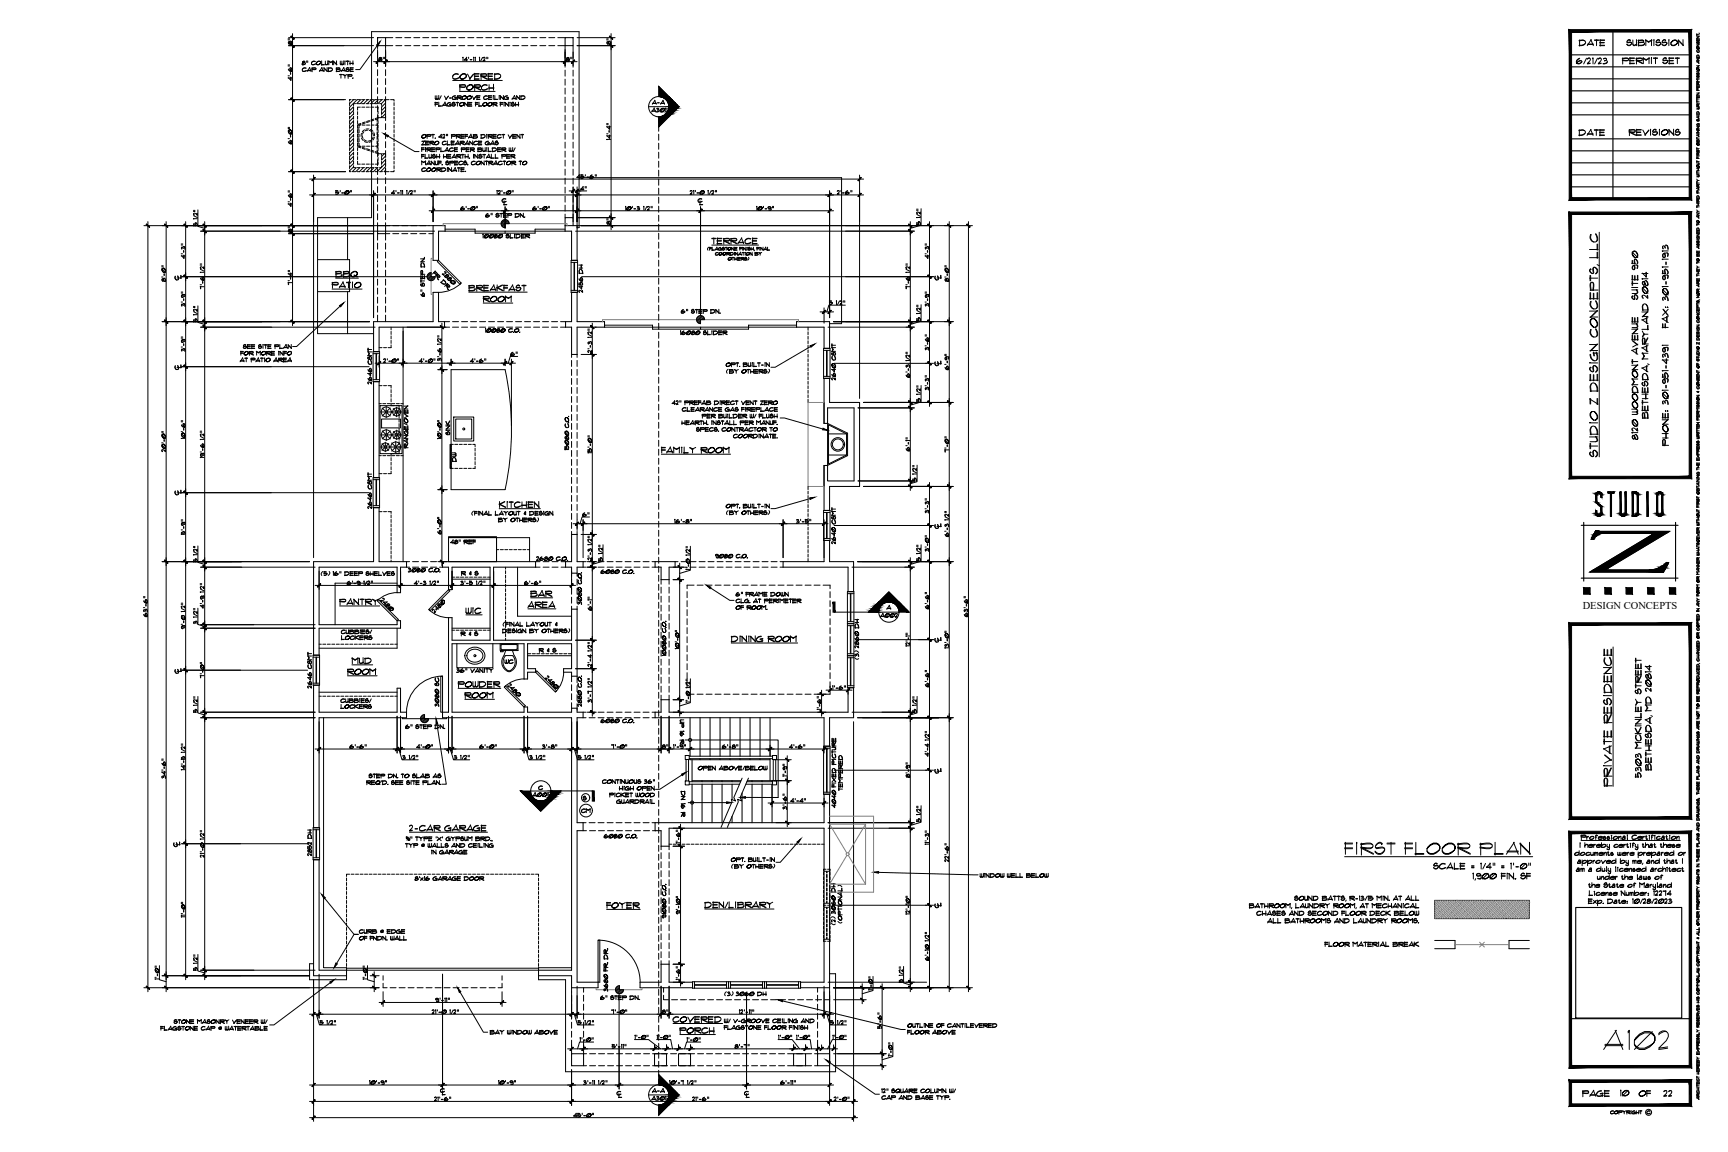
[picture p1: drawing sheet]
<svg xmlns="http://www.w3.org/2000/svg" width="914mm" height="610mm" viewBox="0 0 914 610" stroke-linecap="round" stroke-linejoin="round" font-family="sans-serif">
<defs><g id="words">
<text font-size="15.4" x="847" y="557">A102</text>
<text font-size="12.3" x="710" y="455">FIRST FLOOR PLAN</text>
<g font-size="8.8">
<text x="847" y="243" transform="rotate(-90 847 243)">STUDIO Z DESIGN CONCEPTS, LLC</text>
<text x="854" y="417" transform="rotate(-90 854 417)">PRIVATE RESIDENCE</text>
</g>
<g font-size="7.5">
<text x="375" y="131">TERRACE</text>
<text x="349" y="242">FAMILY ROOM</text>
<text x="263" y="271">KITCHEN</text>
<text x="245" y="327">WIC</text>
<text x="386" y="341">DINING ROOM</text>
<text x="216" y="442">2-CAR GARAGE</text>
<text x="320" y="483">FOYER</text>
<text x="372" y="482">DEN/LIBRARY</text>
</g>
<g font-size="7.1">
<text x="834" y="26">DATE</text>
<text x="860" y="26">SUBMISSION</text>
<text x="857" y="35">PERMIT SET</text>
<text x="861" y="73">REVISIONS</text>
<text x="179" y="322">PANTRY</text>
<text x="836" y="582">PAGE OF 22</text>
</g>
<g font-size="6.6">
<text x="833" y="35">6/21/23</text>
<text x="834" y="73">DATE</text>
<text x="856" y="581">10</text>
</g>
<text font-size="6.2" x="700" y="502">FLOOR MATERIAL BREAK</text>
<g font-size="5.7">
<text x="256" y="116">6&quot; STEP DN.</text>
<text x="254" y="127">10080 SLIDER</text>
<text x="226" y="158" transform="rotate(-90 226 158)">6&quot; STEP DN.</text>
<text x="359" y="167">6&quot; STEP DN.</text>
<text x="217" y="238" transform="rotate(-90 217 238)">RANGE/OVEN</text>
<text x="237" y="289">48&quot; REF</text>
<text x="243" y="306">R &amp; S</text>
<text x="179" y="373">CUBBIES/</text>
<text x="213" y="387">6&quot; STEP DN.</text>
<text x="363" y="395" transform="rotate(-90 363 395)">UP 16 R</text>
<text x="368" y="409">OPEN ABOVE/BELOW</text>
<text x="218" y="467">8'x16 GARAGE DOOR</text>
<text x="518" y="466">WINDOW WELL BELOW</text>
<text x="382" y="528">(3) 3060 DH</text>
</g>
<text font-size="5.6" x="838" y="323">DESIGN CONCEPTS</text>
<g font-size="5.3">
<text x="344" y="56">A-A</text>
<text x="344" y="60">A301</text>
<text x="265" y="108">C</text>
<text x="368" y="108">C</text>
<text x="309" y="156" transform="rotate(-90 309 156)">2456 DH</text>
<text x="256" y="177">10080 C.O.</text>
<text x="359" y="179">16080 SLIDER</text>
<text x="443" y="202" transform="rotate(-90 443 202)">2640 CSMT</text>
<text x="198" y="204" transform="rotate(-90 198 204)">2646 CSMT</text>
<text x="239" y="231" transform="rotate(-90 239 231)">SINK</text>
<text x="302" y="239" transform="rotate(-90 302 239)">15080 C.O.</text>
<text x="242" y="246" transform="rotate(-90 242 246)">DW</text>
<text x="198" y="270" transform="rotate(-90 198 270)">2646 CSMT</text>
<text x="443" y="289" transform="rotate(-90 443 289)">2640 CSMT</text>
<text x="169" y="306">(5) 16&quot; DEEP SHELVES</text>
<text x="317" y="305">6080 C.O.</text>
<text x="309" y="321" transform="rotate(-90 309 321)">3080 C.O.</text>
<text x="468" y="323">A</text>
<text x="465" y="328">A002</text>
<text x="180" y="340">LOCKERS</text>
<text x="180" y="337">CUBBIES/</text>
<text x="243" y="338">R &amp; S</text>
<text x="284" y="346">R &amp; S</text>
<text x="266" y="352">WC</text>
<text x="353" y="348" transform="rotate(-90 353 348)">10080 C.O.</text>
<text x="455" y="350" transform="rotate(-90 455 350)">(3) 2860 DH</text>
<text x="241" y="357">36&quot; VANITY</text>
<text x="166" y="365" transform="rotate(-90 166 365)">2646 CSMT</text>
<text x="233" y="375" transform="rotate(-90 233 375)">3080 SC</text>
<text x="309" y="375" transform="rotate(-90 309 375)">2880 C.O.</text>
<text x="317" y="384">6080 C.O.</text>
<text x="280" y="423">A001</text>
<text x="307" y="431">CM</text>
<text x="363" y="433" transform="rotate(-90 363 433)">DN 16 R</text>
<text x="319" y="445">6080 C.O.</text>
<text x="166" y="454" transform="rotate(-90 166 454)">2852 DH</text>
<text x="353" y="487" transform="rotate(-90 353 487)">91080 C.O.</text>
<text x="322" y="526" transform="rotate(-90 322 526)">3680 FR. DR.</text>
<text x="316" y="530">6&quot; STEP DN.</text>
<text x="258" y="549">BAY WINDOW ABOVE</text>
<text x="232" y="579">C</text>
<text x="325" y="581">C</text>
<text x="344" y="579">A-A</text>
<text x="344" y="583">A301</text>
<text x="851" y="591">COPYRIGHT C</text>
</g>
<g font-size="4.9">
<text x="92" y="149">L</text>
<text x="495" y="149">L</text>
<text x="495" y="280">L</text>
<text x="283" y="298">2680 C.O.</text>
<text x="377" y="296">9080 C.O.</text>
<text x="215" y="304">3080 C.O.</text>
<text x="495" y="410">L</text>
<text x="495" y="481">L</text>
</g>
<g font-size="4.4">
<text x="92" y="196">L</text>
<text x="495" y="194">L</text>
<text x="92" y="262">L</text>
<text x="495" y="340">L</text>
<text x="92" y="357">L</text>
<text x="92" y="448">L</text>
</g>
</g></defs>
<!-- layer: TB-TEXT -->
<g fill="none" stroke="#000" stroke-width=".53">
<path d="M712 453h99M759 458h2a1.2 1.2 0 0 1 0 2 1.2 1.2 0 0 1-2 0v-1M761 457h-1l-1 1h2v1l-1 1-1-1M765 457a1.8 1.8 0 0 0-3 0 1.8 1.8 0 0 0 0 3l3-1M765 459h-3M766 459h3M767 457l2 3M768 457l-2 3M769 460h3M770 457v3M773 460h2M773 457v3"/>
<path d="M779 459h1M784 457v3M786 457l-1 3M788 457v3M795 459h1M799 457l1 3M805 458l1-1h1a1.6 1.6 0 0 1 0 3 1.6 1.6 0 0 1-2-2 2.2 2.2 0 0 1 2-1 1.7 1.7 0 0 1 0 2 1.7 1.7 0 0 1-2 0M807 457l-2 3M779 462l1 3M780 462h-1M781 465l-1 1M781 463l1-1 1 1"/>
<path d="M784 463l-1 1-2-1a1.1 1.1 0 0 1 1-1 1.1 1.1 0 0 1 2 1v2h-2M784 463h-3M784 465h-2M784 464l2-2h1a1.6 1.6 0 0 1 0 3 1.6 1.6 0 0 1-3-1 2.2 2.2 0 0 1 3-1 1.7 1.7 0 0 1 0 2 1.7 1.7 0 0 1-3-1M787 462l-3 3M788 464l2-2h1a1.6 1.6 0 0 1 0 3 1.6 1.6 0 0 1-3-1 2.2 2.2 0 0 1 3-1 1.7 1.7 0 0 1 0 2 1.7 1.7 0 0 1-3-1M791 462l-3 3M794 462h2M794 463h2M794 464h2M795 462v3M798 462v3"/>
<path d="M798 462l3 3M799 462v3M801 462v3M802 465h.1M805 463h2a1.2 1.2 0 0 1 0 2 1.2 1.2 0 0 1-2 0M806 463v-1l-1 1M807 462h-1l-1 1h2v1l-1 1-1-1M808 462h2M808 463h2M808 464h2M808 462v3"/>
</g>
<!-- layer: A-WALL -->
<g fill="none" stroke="#000" stroke-width=".55">
<path d="M200 20h4v4h-4zM299 20h4v4h-4zM200 119h4v5h-4zM229 119h7v3h-4v16h-3zM299 119v-4h4v4M299 119h6v19h-3v-16h-3zM302 155h3v15h15v3h-15v15h-3v-15h-3v-3h3zM198 170h31v-15h3v15h3v3h-34v13h-3zM421 170h18v14h-3v-11h-15zM198 202h3v51h-3zM436 200h3v13h16v44h-16v13h-3v-24h2v8h14v-38h-14v8h-2zM166 297h32v-28h3v28h14v3h-3v14h-2v-14h-41v31h41v-3h2v4h-43v15h-3z"/>
<path d="M299 297v3h3v3h3M302 297v-14h3v14h4v3M347 297h10v3h-3v7h-4v-7h-3zM414 297h22v-11h3v11h13v16h-3v-13h-35zM166 363h3v14h41v-13h2v13h3v3h-46v58h-3zM350 370h4v7h95v-13h3v16h-13v15h-3v-15h-89v-3h3zM347 435h89v-15h3v103h-15v-3h12v-82h-82v10h-4v-8h-3zM166 455h3v58h14v3h-17zM316 520h-11v-80h4v-5h-4v-55h4v-3h-4v-2h-3v2h-23v-3h-2v3h-38v-36h38v18h2v-3h4v-2h-4v-13h23v13h-4v2h4v2h3v-36h-3v17h-41v-39h22v-3h-49v3h3v12h2v-12h20v39h-20v-12h-2v50h-3v3h68v133h-17v3h17v7h14M339 520h11v-10h4v10h12v3h-27zM302 558h7v6h-7zM346 558h7v6h-7z"/>
<path d="M359 558h6v6h-6zM420 558h6v6h-6zM433 558h6v6h-6z"/>
</g>
<!-- layer: TRIM -->
<g fill="none" stroke="#000" stroke-width=".53">
<path d="M306 94h139v77h-6M184 115v22M266 117a2.1 2.1 0 0 1 2-1 2.1 2.1 0 0 1 1 2h-2v2a2.1 2.1 0 0 1-2-1 2.1 2.1 0 0 1 1-2zM267 119l-1 1M267 116l-2 3M268 116l-3 3M269 117l-3 3M168 137h17v17h-17M267 120h.1M305 120h1v-103h-109v98h-29v62h30M184 154v23M228 146l-2 2"/>
<path d="M228 145l-2 2M228 144a2.1 2.1 0 0 0-2 2 2.1 2.1 0 0 0 2 3 2.1 2.1 0 0 0 2-3h-2v-2l-2 3M228 146l-1 2M229 146l-2 2M230 146l-2 2M230 147l-1 1M371 171v-2h2a2.1 2.1 0 0 0-2-2 2.1 2.1 0 0 0-2 2 2.1 2.1 0 0 0 2 2M371 171h-1M371 170l-1 1M371 169l-2 2M371 167l-2 2M372 167l-3 3"/>
<path d="M171 380v132h12v1M213 380h23M224 378l-1 2M225 380l-2 2M225 379l-2 2M225 378l-2 2M226 380l-2 2M227 380a2.1 2.1 0 0 1-2 2 2.1 2.1 0 0 1-2-2 2.1 2.1 0 0 1 2-2v2h2M166 510h-2v8h19v-2M302 512h-17v1M439 515h3v52h-143v-49h-14v-2M326 522h2v2h2a2.1 2.1 0 0 1-3 2 2.1 2.1 0 0 1-1-4z"/>
<path d="M327 522l-1 1M328 523l-2 2M328 523l-2 1M328 522l-2 2M328 524l-2 1M329 524l-2 2M330 524l-2 2"/>
</g>
<!-- layer: A-MISC -->
<g fill="none" stroke="#000" stroke-width=".53">
<path d="M204 20h4M209 20h4M214 20h3M219 20h3M224 20h3M229 20h3M233 20h3M238 20h3M243 20h3M248 20h3M252 20h3M257 20h3"/>
<path d="M262 20h3M267 20h3M271 20h4M276 20h3M281 20h3M286 20h3M290 20h4M295 20h4M200 24v2M200 27v4M200 32v3M200 37v3"/>
<path d="M204 27v4M204 32v3M204 37v3M208 24h-4v2M209 24h4M214 24h3M219 24h3M224 24h3M229 24h3M233 24h3M238 24h3M243 24h3"/>
<path d="M248 24h3M252 24h3M257 24h3M262 24h3M267 24h3M271 24h4M276 24h3M281 24h3M286 24h3M290 24h4M295 24h4v2M299 28v3"/>
<path d="M299 32v4M299 37v3M303 24v2M303 28v3M303 32v4M303 37v3M200 42v3M200 46v4M200 51v3M200 56v3M204 42v3M204 46v4"/>
<path d="M204 51v3M204 56v3M299 42v3M299 47v3M299 51v4M299 56v3M303 42v3M303 47v3M303 51v4M303 56v3M200 61v3M200 65v4"/>
<path d="M200 70v3M200 75v3M200 80v3M204 61v3M204 65v4M204 70v3M204 75v3M204 80v3M299 61v3M299 66v3M299 70v4M299 75v3"/>
<path d="M299 80v3M303 61v3M303 66v3M303 70v4M303 75v3M303 80v3M200 84v4M200 89v3M200 94v3M200 99v3M204 84v4M204 89v3"/>
<path d="M204 94v3M204 99v3M299 85v3M299 90v3M299 94v3M299 99v3M303 85v3M303 90v3M303 94v3M303 99v3M200 104v3M200 108v3"/>
<path d="M200 113v3M200 118v1M204 104v3M204 108v3M204 113v3M204 118v1h2M208 119h3M213 119h3M217 119h4M222 119h3M227 119h2M299 104v3"/>
<path d="M299 109v3M299 113v2M303 104v3M303 109v3M303 113v2M200 124v3M200 129v3M200 133v4M200 138v3M204 129v3M204 133v4M204 138v3"/>
<path d="M206 124h-2v3M208 124h3M213 124h3M217 124h4M222 124h3M227 124h2M200 143v3M200 148v3M200 152v4M200 157v3M204 143v3M204 148v3"/>
<path d="M204 152v4M204 157v3M200 162v3M200 167v3M204 162v3M204 167v3M235 173h3M235 170h3M239 173h4M239 170h4M244 173h3M244 170h3"/>
<path d="M249 173h3M249 170h3M254 173h3M254 170h3M259 170h3M263 170h3M268 170h3M273 170h3M278 173h3M278 170h3M282 173h4M282 170h4"/>
<path d="M287 173h3M287 170h3M292 173h3M292 170h3M297 173h2M297 170h2M302 188v1M302 191v3M302 195v4M305 188v1M305 191v3M305 195v4"/>
<path d="M302 200v3M302 205v3M302 210v3M302 215v3M305 200v3M305 205v3M305 210v3M305 215v3M305 219v3M302 238v4M305 224v3M305 229v3"/>
<path d="M305 234v3M305 238v4M302 243v3M302 248v3M302 253v3M302 257v4M305 243v3M305 248v3M305 253v3M305 257v4M302 262v3M302 267v3"/>
<path d="M302 272v3M302 276v4M305 262v3M305 267v3M305 272v3M305 276v4M215 297h2M218 297h3M223 297h3M228 297h3M233 297h1M302 281v2"/>
<path d="M305 281v2M309 297h1M312 297h3M316 297h4M321 297h3M326 297h3M331 297h3M336 297h3M340 297h3M345 297h2M357 297h2M360 297h4"/>
<path d="M365 297h3M370 297h3M375 297h3M399 297h3M403 297h3M408 297h3M413 297h1M283 300h3M287 300h4M292 300h3M297 300h2M302 303v2"/>
<path d="M302 306v4M302 311v3M302 316v3M312 300h3M336 300h3M340 300h3M345 300h2M350 307v2M350 311v3M350 315v4M354 307v2M354 311v3"/>
<path d="M354 315v4M357 300h2M360 300h4M364 313v3M364 318v3M365 300h3M367 310h-3v2M369 310h3M370 300h3M374 310h3M375 300h3M378 310h4"/>
<path d="M379 300h4M383 310h3M384 300h3M388 310h3M389 300h3M393 310h3M394 300h3M397 310h4M399 300h3M402 310h3M403 300h3M407 310h3"/>
<path d="M408 300h3M412 310h3M413 300h1M417 310h3M421 310h3M426 310h3M431 310h3M436 310h3v2M439 313v3M439 318v3M302 321v1M350 320v3"/>
<path d="M350 325v3M354 320v3M354 325v3M364 323v3M364 327v4M364 332v3M364 337v3M439 323v3M439 327v4M439 332v3M439 337v3M302 358v3"/>
<path d="M350 349v3M350 354v3M350 358v4M354 349v3M354 354v3M354 358v4M364 342v3M364 346v4M364 351v3M364 356v3M439 342v3M439 346v4"/>
<path d="M439 351v3M439 356v3M302 362v3M302 367v3M302 372v3M309 380h1M309 377h1M312 380h3M312 377h3M316 377h4M321 377h3M326 377h3"/>
<path d="M331 377h3M336 380h3M336 377h3M340 380h3M340 377h3M345 380h2M345 377h2M350 363v3M350 368v2M354 363v3M354 368v2M364 365v2h3"/>
<path d="M364 361v3M369 367h3M374 367h3M378 367h4M383 367h3M388 367h3M393 367h3M397 367h4M402 367h3M407 367h3M412 367h3M417 367h3"/>
<path d="M421 367h3M426 367h3M431 367h3M439 365v2h-3M439 361v3M309 440h1M309 435h1M312 435h3M312 440h3M316 435h4M317 440h3M321 435h3"/>
<path d="M326 435h3M331 435h3M336 435h3M340 435h3M341 440h3M345 435h2M345 440h2M350 448v2M350 451v3M350 456v3M354 448v2M354 451v3"/>
<path d="M354 456v3M350 461v3M354 461v3M350 489v3M350 494v3M350 499v3M354 489v3M354 494v3M354 499v3M203 516v3M266 516v3M350 504v3"/>
<path d="M350 508v2M354 504v3M354 508v2M203 520v3h2M206 523h4M211 523h3M216 523h3M221 523h3M225 523h4M230 523h3M235 523h3M240 523h3"/>
<path d="M245 523h3M249 523h3M254 523h3M259 523h3M266 520v3h-2M302 523v2M302 527v3M302 531v4M302 536v3M309 523v2M309 527v3M309 531v4"/>
<path d="M309 536v3M351 527v2h3M351 523v2M355 529h4M360 529h3M365 529h3M370 529h3M374 529h4M379 529h3M408 529h3M413 529h3M417 529h3"/>
<path d="M422 529h3M427 529h3M432 529h3M433 523v2M433 527v3M433 531v4M433 536v3M436 529h3M439 523v2M439 527v3M439 531v4M439 536v3"/>
<path d="M302 541v3M302 546v3M302 550v4M302 555v3M309 541v3M309 546v3M309 550v4M309 555v3h1M312 558h3M317 558h3M322 558h3M326 558h3"/>
<path d="M331 558h3M336 558h3M341 558h3M345 558h3M350 558h3M355 558h3M360 558h3M364 558h4M369 558h3M374 558h3M379 558h3M383 558h4"/>
<path d="M388 558h3M393 558h3M398 558h3M402 558h4M407 558h3M412 558h3M417 558h3M421 558h4M426 558h3M433 555v3h-2M433 541v3M433 546v3"/>
<path d="M433 550v4M439 541v3M439 546v3M439 550v4M439 555v3M309 564h1M312 564h3M317 564h3M322 564h3M326 564h3M331 564h3M336 564h3"/>
<path d="M341 564h3M345 564h3M350 564h3M355 564h3M360 564h3M364 564h4M369 564h3M374 564h3M379 564h3M383 564h4M388 564h3M393 564h3"/>
<path d="M398 564h3M402 564h4M407 564h3M412 564h3M417 564h3M421 564h4M426 564h3M431 564h2"/>
</g>
<!-- layer: A-CASE -->
<g fill="none" stroke="#000" stroke-width=".53">
<path d="M207 173v2M207 175v2M207 178v1M213 173v124M201 184h1M203 184h2M207 180v2M207 183v1h-2M201 204h1M201 214h1M203 214h1M203 204h2"/>
<path d="M205 214h2M205 204h2v1M207 206v2M207 209v1M207 211v2M207 213v2h2M207 214h2M209 215h2M210 214h1M201 251h1M201 241h1M203 241h1"/>
<path d="M203 251h2M205 241h2M207 242v2M207 245v1M207 247v2M207 249v2h-2M207 241h2M209 240h-2v1M209 240h2M210 241h1M212 241h1M267 259a151 151 0 0 0 0-63h-28v63h28"/>
<path d="M201 271h1M203 271h2M205 271h2v1M207 272v2M207 275v1M207 277v2M207 280v1M207 282v2M207 284v2M207 287v1M207 289v2M207 292v1"/>
<path d="M207 294v2M207 296v1M263 297v-12h17v12M263 291h1M265 291h1M267 291h2M270 291h1M272 291h1M274 291h2M277 291h1M279 291h1M210 309h-33v22"/>
<path d="M239 306h20M239 305h2M256 305h1M258 305h1M268 300v1M268 302v2M268 304v2M268 307v1M268 309v2M268 312v1M268 314v1M268 316v2"/>
<path d="M268 319v1M274 300v26h28M210 332v11h-41M239 332h20M239 333h2M256 333h1M258 333h1M268 321v2M268 323v2M268 326v1M268 328v2M268 331v1"/>
<path d="M268 333v2M268 335v2M268 338v1M169 341h1M171 341h1M173 341h2M176 341h1M199 341h2M202 341h1M204 341h2M207 341h1M209 341h1"/>
<path d="M242 341v12h19v-12M279 347h23M279 346h2M282 346h1M296 346h2M298 346h2M301 346h1M169 368h1M169 366h41M171 368h1M173 368h2M176 368h1"/>
<path d="M199 368h2M202 368h1M204 368h2M207 368h1M209 368h1"/>
</g>
<!-- layer: OPTIONS -->
<g fill="none" stroke="#000" stroke-width=".53">
<path d="M185 54v2M185 59v2M185 53h.1M186 53h-1v1M187 53h1M187 53l-2 2M187 57l-2 2M187 58l-2 2M187 57v1M187 59v2M188 55h-1v1M189 59v2"/>
<path d="M191 53h-2l-4 4v1M191 57h-2v1M191 53l-2 2M191 53h2l-2 2h-2M191 55h2M191 57h2M194 53h1M194 55h1M194 57h1M195 53l-3 2M196 53h2M196 55h2"/>
<path d="M196 57h2M196 53l-2 2M199 57h1v1M200 59v1M200 53h-2l-2 2M200 53l-2 2M201 55h1v1M201 53h1M202 59v2M202 53l-2 2h-2M203 53h3M204 54v-1l-2 2"/>
<path d="M204 55l-2 2v1M204 56l-2 3M204 57v1l-2 2M204 54v2M204 59v2M207 53h2v1M209 54v2M209 57v1M209 59v2M185 61v2M185 64v1M185 69v1"/>
<path d="M185 71v2M185 73v2M185 78v2M187 60l-2 2M187 62l-2 2M187 64l-2 2v2M187 66l-2 2M187 66v2l-2 2M187 70l-2 2M187 71l-2 3M187 75v-2l-2 2M187 75l-2 2v-1"/>
<path d="M187 77l-2 2M187 79l-2 2M187 61v2M187 64v1M187 69v1M187 71v2M187 76v1M187 78v2M189 61v2M189 64v1M189 66v2M189 69v1"/>
<path d="M189 71v2M189 73v2M189 76v1M189 78v2M189 77v1h2M189 67v2M189 70v1M189 72v2M189 75v1M190 77l1 1M190 66v2M190 69v1"/>
<path d="M190 71v2M190 73v2M190 76v1M190 66h1M190 77h1M191 65l-2 1v1M191 66h-1M191 71v1M191 73l1 1M192 66h1M192 77h1M192 72v1"/>
<path d="M192 79h1M192 78h1M193 70l-1 1M193 74l1 1M193 69l-1 1M193 75h1M193 65l-1 1M193 65h-1M194 66h2M194 77h2M194 79l2 1M194 79h2"/>
<path d="M195 69h-2M195 68h-1M195 69l2 1M196 64h-2M196 64l-2 1M196 69h1M196 74l-1 1M196 79l2 1M196 66h2M196 77h2M197 75h-2M197 70l1 2"/>
<path d="M197 73v1M198 63l-2 1M198 64h-2M198 70v2M198 73l-1 1M199 63h1v1M199 66h1M199 77h1M200 65v2M200 67v2M200 70v1M200 72v2"/>
<path d="M200 75v1M200 77v2M200 79v2l-1-1M200 61v2M200 64v1M200 66v2M200 69v1M200 71v2M200 73v2M200 76v1M200 78v2M202 62l-3 1"/>
<path d="M204 60l-2 2v-1M204 62h.1M204 61v1h-2M209 61v2M209 64v1M209 66v2M209 69v1M209 71v2M209 73v2M209 76v1M209 78v2M185 81v1"/>
<path d="M185 83v1M185 85v2M185 88v1M185 90v1h1M187 81l-2 2M187 84v-1l-2 2M187 85l-2 2M187 86l-2 3M187 88l-2 2M187 81v1M187 85v2M187 88v1h1"/>
<path d="M189 89l-3 2M189 91h2M189 89h2M189 81v1M189 83v1M189 85v2h2M190 89l-2 2h-1M191 91h2M191 89h2M191 87h2M192 89l-2 2M194 91h1"/>
<path d="M194 89h1M194 87h1M194 89l-2 2M196 87h2M196 80l2 1M198 89h-2l-2 2M198 89l-2 2M198 91h2M198 89h2M199 81h3M200 89l-2 2h-2M200 81v1"/>
<path d="M200 83v2M200 86v1h-1M201 91h1M202 89l-2 2M202 81v1M202 85v2M202 88v1h-1M202 81h2v2M203 81l-1 2M204 83l-2 2v-2M204 84l-2 3M204 88v-2l-2 2"/>
<path d="M204 88l-3 3M204 90l-1 1h3M204 84v2M204 89v2M209 90v1h-2M209 81v1M209 83v1M209 85v2M209 88v1M428 173v2M428 176v1M428 178v2"/>
<path d="M428 180v2M428 183v1M428 185v2M428 187v2M428 190v1M428 192v2M428 195v1M428 197v2M428 199v2M428 202v1M428 204v2M428 207v1"/>
<path d="M428 209v2M428 211v2M428 257v2M428 260v1M428 262v2M428 265v1M428 267v2M428 269v2M428 272v1M428 274v2M428 277v1M428 279v1"/>
<path d="M428 281v2M428 284v1M428 286v2M428 288v2M428 291v1M428 293v2M428 296v1M354 447h1M356 447h2M359 447h1M361 447h2M363 447h2"/>
<path d="M366 447h1M368 447h2M370 447h2M373 447h1M375 447h2M378 447h1M380 447h2M382 447h2M385 447h1M387 447h2M389 447h2M392 447h1"/>
<path d="M394 447h2M397 447h1M399 447h2M401 447h2M404 447h1M406 447h2M409 447h1M411 447h2M413 447h2M416 447h1M418 447h2M420 447h2"/>
<path d="M423 447h1M425 447h2M428 447h1M430 447h2M432 447h2M435 447h1M437 460h-1v1M438 460h1v1M436 462v1M436 464v2M436 466v2M436 469v1"/>
<path d="M436 471v2M436 473v2M436 476v1M436 478v2M436 461h1M436 479h1M436 478h1M437 461v1M437 463v1M437 465v2M437 468v1M437 470v1"/>
<path d="M437 472v2M437 475v1M437 477v1M438 461v1M438 463v1M438 465v2M438 468v1M438 470v1M438 472v2M438 475v1M438 477v1M438 461h1"/>
<path d="M438 479h1M438 478h1M439 462v1M439 464v2M439 466v2M439 469v1M439 471v2M439 473v2M439 476v1M439 478v2M436 497v1h1M436 481v1"/>
<path d="M436 483v2M436 485v2M436 488v1M436 490v2M436 492v2M436 495v1M436 497h1M436 480h1M437 480v1M437 482v1M437 484v2M437 487v1"/>
<path d="M437 489v2M437 491v2M437 494v1M437 496v1M438 480v1M438 482v1M438 484v2M438 487v1M438 489v2M438 491v2M438 494v1M438 496v1"/>
<path d="M438 497h1M438 480h1M439 497v1h-1M439 481v1M439 483v2M439 485v2M439 488v1M439 490v2M439 492v2M439 495v1"/>
</g>
<!-- layer: BACKGROUND -->
<g fill="none" stroke="#808080" stroke-width=".53">
<path d="M234 119v-1h66v1M229 137h-1v19h1M319 170v-1h104v1M436 213h-8v44h8M439 432h23v40h-23M458 436v32M458 436h-19l9 15M458 436l-9 15M448 453l-9 15h19M449 453l9 15M315 523v1h25v-1"/>
<circle cx="449" cy="452" r=".8"/>
</g>
<!-- layer: APPLIANCES -->
<g fill="none" stroke="#000" stroke-width=".53">
<path d="M438 224l11 5v12l-11 5zM438 230h10M448 230l-10-5v21l10-5M448 230v11M438 241h10"/>
<circle cx="443" cy="235" r="4"/>
<circle cx="443" cy="235" r="2.9"/>
</g>
<!-- layer: P-FIXT -->
<g fill="none" stroke="#000" stroke-width=".53">
<path d="M247 344a5 5 0 0 1 7-1 5 5 0 0 1 1 7 5 5 0 0 1-7 1 5 5 0 0 1-1-7zM248 345a4 4 0 0 1 5-1 4 4 0 0 1 2 5 4 4 0 0 1-5 1 4 4 0 0 1-2-5zM265 341h9v3h-9zM265 342v2h8l1-2M265 341h1h7h1M266 344l-1 1h1v-1M268 344l-1 3a5 5 0 0 0 3 8 5 5 0 0 0 2-8l-1-3M268 347a5 5 0 0 0-2 5 5 5 0 0 0 4 3 5 5 0 0 0 1-8"/>
<circle cx="251" cy="347" r=".5"/>
</g>
<!-- layer: A-APPS -->
<g fill="none" stroke="#000" stroke-width=".53">
<path d="M201 215h12v25h-12zM201 218h3M202 216l2 2M204 218l-2 2M204 215v2M204 219v2M205 218l2 2M205 218h4M207 216l-2 2M208 216l1 2M209 218l-1 2M210 216v1"/>
<path d="M210 219v2M210 218l2 2M212 216l-2 2M201 230h3M201 237h2M202 222h10v4h-10zM202 235l2 1M202 228l2 2M204 237l-2 1M204 234v2M204 237v2M204 230l-2 2"/>
<path d="M204 237l2 1M204 227v3M204 231v2M204 237h5M205 230l2 2M205 230h4M206 235l-2 1M207 228l-2 2M207 234l2 2M208 228l2 2M209 237l-2 2M209 233v3"/>
<path d="M209 237v3M210 230l-2 2M210 237l2 2M210 228v2M210 231v2M210 237h2M210 230l2 2M212 234l-2 2M212 228l-2 2M238 235h1v13h-1zM240 235h-1v1M240 221h11v12h-11z"/>
<path d="M241 235h1M241 222h9v10h-9zM243 235h2M245 235h2M248 235h1M250 235h1v1M251 237v2M251 240v1M239 247v1h1M241 248h1M243 248h2M245 248h2"/>
<path d="M248 248h1M251 242v1M251 244v2M251 247v1h-1M237 284h26v1h-26zM237 285v12h26v-12"/>
<circle cx="204" cy="218" r="2.6"/>
<circle cx="204" cy="218" r=".5"/>
<circle cx="210" cy="218" r="2.1"/>
<circle cx="210" cy="218" r=".5"/>
<circle cx="204" cy="237" r="2.1"/>
<circle cx="204" cy="237" r=".5"/>
<circle cx="204" cy="230" r="2.6"/>
<circle cx="204" cy="230" r=".5"/>
<circle cx="209" cy="237" r="2.6"/>
<circle cx="209" cy="237" r=".5"/>
<circle cx="210" cy="230" r="2.1"/>
<circle cx="210" cy="230" r=".5"/>
<circle cx="245" cy="227" r=".5"/>
</g>
<!-- layer: A-STAIR -->
<g fill="none" stroke="#000" stroke-width=".53">
<path d="M365 380v20M370 380v20M376 380v20M381 380v20M386 380v20M392 380v20M397 380v20M402 380v20M407 380v20M363 400h2v2h-2zM409 400h2v2h-2zM363 413h2v2h-2z"/>
<path d="M363 402v11M364 402v11M365 401h44M365 400h44M365 414h27M365 415h26M365 401v1h42M366 402v12M366 415v20M366 413h26M370 401v1M372 413v1"/>
<path d="M372 415v20M376 401v1M377 413v1M377 415v20M381 401v1M382 413v1M382 415v20M386 401v1M387 413v1M387 415v8M392 401v1M393 420v15"/>
<path d="M393 412l-5 10 1 2-2-1v1l-5 14M395 415h14M395 414h14M395 413h14v1M396 412l-4 10 1 2-3-1 1 1-6 14M397 401v1M398 413v1M398 415v20M402 401v1M403 413v1M403 415v20M407 401v12"/>
<path d="M409 415v20M409 413h2v2h-2zM409 402v11M410 402v11M387 432v3"/>
</g>
<!-- layer: A-TEXT -->
<g fill="#000" stroke="#000" stroke-width=".53">
<path d="M199 24l2-2-1 2zM349 46l5 5h-5zM180 162l2-2-2 2zM374 310l2 1zM470 313l6 6h-11zM231 380l1 3h-1zM361 410l2-1-2 1zM281 424h10l-5 5zM384 424l3 1h-3zM392 422h2zM175 520l2-2-2 2zM349 569l5 5h-5z"/>
<path d="M437 561l2 1v1z"/>
<path d="M350 51l5 1zM350 51l5 1z"/>
<path d="M351 52h4zM351 52h4h-3z"/>
<path d="M352 52l4 1-1-1zM352 52l4 1h-3z"/>
<path d="M353 53l4 1-1-1zM353 53l4 1h-4z"/>
<path d="M353 60l2 1 1-1zM353 60l2 1h-3z"/>
<path d="M353 54l4 1v-1zM353 54l4 1h-3z"/>
<path d="M353 59l3 1 1-1zM353 59l3 1h-3z"/>
<path d="M354 55l4 1-1-1zM354 55l4 1h-4z"/>
<path d="M354 58l3 1v-1zM354 58l3 1h-4z"/>
<path d="M354 56h5h-1zM354 56h5h-5z"/>
<path d="M354 57l3 1 1-1zM354 57l3 1h-3z"/>
<path d="M354 56l4 1 1-1zM354 56l4 1h-4z"/>
<path d="M349 62h5zM349 62h5l-5 5z"/>
<path d="M352 61h3zM351 61h1h3z"/>
<path d="M441 319l1 5v-5zM441 319l1 5h-1z"/>
<path d="M464 320h2h1zM464 320h2h-3z"/>
<path d="M464 319l3 1 1-1zM464 319l3 1h-3z"/>
<path d="M465 319h3h1zM465 319h3h-4z"/>
<path d="M465 319h4zM465 319h4z"/>
<path d="M465 319h5zM465 319h4z"/>
<path d="M470 319h6zM470 319h6z"/>
<path d="M471 319h5zM471 319h5z"/>
<path d="M472 319h4zM472 319h4z"/>
<path d="M473 319l4 1-1-1zM473 319l4 1h-3z"/>
<path d="M474 320h4h-1zM474 320h4h-4z"/>
<path d="M461 323l4 1v-1zM461 323l4 1h-5z"/>
<path d="M461 322l4 1v-1zM461 323v-1l4 1z"/>
<path d="M462 321l3 1 1-1zM462 321l3 1h-4z"/>
<path d="M463 320l3 1v-1zM463 320l3 1h-4z"/>
<path d="M474 320l4 1v-1zM474 320l4 1h-3z"/>
<path d="M475 321l4 1-1-1zM475 321l4 1h-4z"/>
<path d="M475 322l5 1-1-1zM475 322l5 1h-4z"/>
<path d="M476 323l5 1-1-1zM476 323l5 1h-5z"/>
<path d="M275 419l6 1v-1zM275 419l6 1h-5z"/>
<path d="M276 420h5zM276 420h5h-4z"/>
<path d="M291 420h4h1zM291 420h4h-4z"/>
<path d="M291 419l5 1 1-1zM291 419l5 1h-5z"/>
<path d="M277 420l4 1v-1zM277 420l4 1h-3z"/>
<path d="M278 421l4 1-1-1zM278 421l4 1h-3z"/>
<path d="M290 422l3 1v-1zM290 422l3 1h-3z"/>
<path d="M291 421l2 1 1-1zM291 421l2 1h-3z"/>
<path d="M291 420l3 1 1-1zM291 420l3 1h-3z"/>
<path d="M313 419v5h1zM313 419h1v5z"/>
<path d="M350 574l5 1zM350 574l5 1z"/>
<path d="M351 575h4zM351 575h4h-3z"/>
<path d="M352 575l4 1-1-1zM352 575l4 1h-3z"/>
<path d="M353 576l4 1-1-1zM353 576l4 1h-4z"/>
<path d="M353 577l4 1v-1zM353 577l4 1h-3z"/>
<path d="M354 578h4h-1zM354 578h4h-4z"/>
<path d="M354 578l5 1-1-1zM354 578l5 1h-5z"/>
<path d="M354 579l4 1 1-1zM354 579l4 1h-4z"/>
<path d="M349 585h5zM349 585h5l-5 5z"/>
<path d="M352 584h3zM351 584h1h3z"/>
<path d="M353 583l2 1 1-1zM353 583l2 1h-3z"/>
<path d="M353 582l3 1 1-1zM353 582l3 1h-3z"/>
<path d="M354 581l3 1v-1zM354 581l3 1h-4z"/>
<path d="M354 580l3 1 1-1zM354 580l3 1h-3z"/>
</g>
<g fill="none" stroke="#000" stroke-width=".53">
<path d="M160 33l2 1h-2l1-1zM161 33l-1 1M161 32l-1 1M162 34h-2M162 36h-1l-1 1M162 36a1.2 1.2 0 0 0-2 0 1.2 1.2 0 0 0 1 2l1-1M162 37l-2 1M162 32v1M163 37h2M163 32v1M164 36l1 2M164 36l-1 2"/>
<path d="M165 36h2v1h-2M165 37h2M165 36h2M165 36v2M167 32a1.2 1.2 0 0 0-2 1 1.2 1.2 0 0 0 0 1h2h-2M167 33l-1-1-1 1M167 33l2-1a1.1 1.1 0 0 1 0 2 1.1 1.1 0 0 1-2-1l2-1v1a1.2 1.2 0 0 1 0 1 1.2 1.2 0 0 1-2 0M169 37h2M170 34h2M170 32v2M170 36l1 2M170 36l-1 2"/>
<path d="M171 36l2 2M172 36v2M172 32v2h2h-1h-1M173 36v2M173 32v2M174 36h2M174 36h1l1 1-1 1h-1l2-1M174 36v2M174 32v2M175 33l1-1-1 1-1-1 1 1M176 32v2M177 32v2"/>
<path d="M178 36h2M178 36h2l-2 1M178 37h2v1h-2M178 36v2M178 32v2M178 34l-2-2 2 2M180 40h1M180 39h1M180 32v2h1v-2M180 34h1M180 37l-2 1M180 39v2"/>
<path d="M181 37h2M182 39l1 1M182 40h1M182 36l1 2M182 32v2h-1M182 34h-1M182 36l-1 2M183 40v1M183 32v2M183 37h1a.8 .8 0 0 1 0 1 .8 .8 0 0 1-1 0v-1M183 32h2M184 39l-2 1"/>
<path d="M184 32v2M184 36h-1M184 39v3M184 36h-1l2 1-1 1-1-1M185 34h2M185 33h2M185 32v2M185 38h2M185 37h2M185 36h2M185 36v2M186 40h-2h2h-2h2"/>
<path d="M187 32v2M200 24l-10 13h-2M187 41h.1M230 54h2M230 55h2M230 51l1 2v-1v-1M230 54v2M232 56h2M232 51v2l-2-1M232 52v1l-1-1M232 54v2M233 51v2"/>
<path d="M234 56h2M235 51l1 2M235 54l1 2M236 54l-2 2M237 51l-1 2 1-2M238 52h1M238 54a1.1 1.1 0 0 0-1 1 1.1 1.1 0 0 0 0 1h2M238 54l-1 1M239 55v1M239 56h-2M239 55h-1M239 55h2a.8 .8 0 0 1 0 1 .8 .8 0 0 1-1 0h-1"/>
<path d="M239 55l1-1-1 1h2l-1 1h-1M241 52h1h-1M241 51a1.2 1.2 0 0 0-1 0 1.2 1.2 0 0 0 0 2l2-1M241 51l-2 1M241 51v2M241 54h2M242 52h-3M242 51h2v1h-2M242 51h2M242 54v2M242 51v2M242 51l2 2-2-1"/>
<path d="M243 55l1-1h1a1.1 1.1 0 0 1 0 2 1.1 1.1 0 0 1-2-1l1-1h1a1.1 1.1 0 0 1 0 2 1.1 1.1 0 0 1-2 0M245 52l1-1a1.1 1.1 0 0 1 0 1 1.1 1.1 0 0 1-1 0l1-1a1.2 1.2 0 0 1 0 1 1.2 1.2 0 0 1-1 0M246 54l2 2M247 52l1-1h1a1.2 1.2 0 0 1 0 1 1.2 1.2 0 0 1-2 0l1-1h1a1.1 1.1 0 0 1 0 1 1.1 1.1 0 0 1-2 0M247 54v2M248 56l-2-2v2M248 54h2M248 55h2M248 56h2M248 54v2M250 51l1 2M251 54h2"/>
<path d="M251 55h2M252 54v2M252 51l-1 2M252 53h2M252 52h2M252 51h2M252 51v2M253 56h2M253 54v2M255 55l2-1a1.1 1.1 0 0 1 0 2 1.1 1.1 0 0 1-2-1l2-1a1.1 1.1 0 0 1 0 2 1.1 1.1 0 0 1-2 0M258 51h-1l-1 1M258 51a1.2 1.2 0 0 0-2 0 1.2 1.2 0 0 0 0 2l2-1"/>
<path d="M258 52h-2M258 55l1-1h1a1.1 1.1 0 0 1 0 2 1.1 1.1 0 0 1-2-1l1-1h1a1.2 1.2 0 0 1 0 2 1.2 1.2 0 0 1-2 0M258 53h2M258 52h2M258 51h2M259 51v2M261 55h2M261 54v2M261 55l2 1M261 51v2M262 53h1M262 51v2"/>
<path d="M263 54h-2l2 1h-1h-1M264 51v2M265 54h1M265 55h1M265 51l2 2-2-2M265 54v2M265 51v2M266 51v2M267 54v2M267 54l2 2M268 52h1h-1M269 51a1.2 1.2 0 0 0-2 0 1.2 1.2 0 0 0 0 2l2-1"/>
<path d="M269 51l-2 1M269 51v2M269 54v2M269 52h-2M269 56l-2-2v2M270 54v2M271 55h1a.8 .8 0 0 1 0 1 .8 .8 0 0 1-1 0M271 52h2M272 54l-1 1M272 54h-1v1h1v1h-1M272 51l1 2M272 51l-1 2"/>
<path d="M273 55h2M273 54v2M273 51l2 2-2-2M273 51v2M274 54v2M275 51v2M276 51h2M276 51h1h1l-1 2h-1l2-1M276 51v2M343 56h11M349 46l10 10-10 11M223 78h1"/>
<path d="M223 79h1M223 72l1-1h1a1.1 1.1 0 0 1 0 2 1.1 1.1 0 0 1-2-1l1-1h1a1.2 1.2 0 0 1 0 2 1.2 1.2 0 0 1-2 0M223 77h2M223 78v2M223 75h2M225 75l-2 2M225 77h2M225 75h2M225 76h2M225 78v2M225 75v2M226 72h2"/>
<path d="M226 78l2 1h-2h2M226 79h2M226 71v2M226 78v2M226 79l2 1M227 75h3l-1 1h-2M227 75h3M228 75v2M228 75l2 2-2-1M228 71h-2l2 1h-2M228 71h2M228 78h2"/>
<path d="M228 79h2M229 78v2M229 71v2M230 76l1-1h1a1.1 1.1 0 0 1-1 1 1.1 1.1 0 0 1-1 0l1-1h1a1.2 1.2 0 0 1-1 1 1.2 1.2 0 0 1-1 0M230 73h.1M231 78l2 1h-1h-1h2M231 79h2M231 78v2M232 72h2M233 78v2M233 71v2M234 71l-2 2h2"/>
<path d="M234 71h1l-1 2h1M235 71l-1 1M235 73h-1M235 80h2M236 75a1.1 1.1 0 0 0-2 0 1.1 1.1 0 0 0 1 2l1-1h-2M236 75h-1l-1 1M236 71v1M237 77h1M237 78v2M237 75v2M237 78l-2 2M237 71v1"/>
<path d="M239 77h1M239 75h1M239 76h1M239 72h2M239 75v2M239 71v2M240 79l-1-1-1 1M240 78a1.2 1.2 0 0 0-2 0 1.2 1.2 0 0 0 0 2h2M240 80h-2M240 78h2M240 79h2M241 78v2"/>
<path d="M241 71h-2l2 1h-2M241 76h2M241 72h2M241 71v2M241 72l3 1M242 75l1 2M242 75l-1 2M243 71h-2l3 1h-1h-2M243 75h3l-1 1h-2M243 75h3M244 75v2M244 75l2 2-2-1"/>
<path d="M244 71h2M244 73h2M244 72h1M244 71v2h2M244 78l2 1h-2h2M244 79h2M244 78v2M246 71h1M246 72h1M246 71v2M246 76h2M247 78h1"/>
<path d="M247 79h1M247 78v2M247 75l1 2M247 75l-1 2M248 73l1-2 1 2M248 73h2M249 75v2M249 78l2 1h-2h2M249 79h2M249 78v2M249 79l2 1M250 75v2l-2-2"/>
<path d="M250 72h3l-1 1h-2M251 71v2M252 71h-2h2l-2 1M253 73h-3M253 75a1.2 1.2 0 0 0-2 0 1.2 1.2 0 0 0 0 2l2-1h-2M253 75h-1l-1 1M253 79h2M253 78l2 1h-2M253 79h2v1h-2M253 78v2M253 77h2M253 75h2"/>
<path d="M253 76h2M253 75v2M255 71v2M255 80h-2M255 80h1h1M255 78l1 2h1M256 71h-2h2l1 1-1 1h-2M257 72l-3 1M257 76l1-1a1.2 1.2 0 0 0-1 0 1.2 1.2 0 0 0 0 2l2-1M257 78v2M258 71v2M258 78v2"/>
<path d="M258 76h1h-1M258 72h2M258 72l3 1M259 75v2M259 76h-2M259 77l2-2 1 2M260 76h2M260 71h-2l3 1h-1h-2M260 79h2M260 78h2l1 1-1 1h-2M261 78v2M261 71h2"/>
<path d="M261 73h2M261 72h1M261 71v2M263 79l-3 1M263 72l1-1h1a1.2 1.2 0 0 0-2 0 1.2 1.2 0 0 0 0 2h2M263 75h-1M263 75h-1l2 1-1 1-1-1a.8 .8 0 0 0 1 1 1 1 0 0 0 0-2h-1M263 78h2M263 79h2M263 78v2M265 73h-2M266 78l2 1h-1h-1"/>
<path d="M266 79h2M266 71h1M266 78v2M266 79l2 1M266 71v2M269 71l1 2M269 78l1 2v-2M270 73l1-2-1 2M271 78v2h-2M271 79v1h-1M271 71h2M271 73h2"/>
<path d="M271 72h2M271 71v2h2M273 78l-1 2M273 71l2 2M274 71v2M275 71v2l-2-2M276 71h1M276 71v2M349 62v7M349 71v3M349 76v3M223 85l1 1 1-1v2"/>
<path d="M223 82h1M223 83h1M223 85l1 1M223 90l1-1h1h-2v1h2M223 82v2M223 85v2M225 84h1M225 82v2M225 90h-2M225 85l-1 1M226 90l1-1h1a1.1 1.1 0 0 1-1 2 1.1 1.1 0 0 1-1-1l1-1h1a1.1 1.1 0 0 1-1 2 1.1 1.1 0 0 1-1-1M226 87h2"/>
<path d="M227 82v2l1-1v1l-1-1M227 85l1 2M227 85l-1 2M228 82v2M228 87v-2l2 2M228 90l2-1a1.1 1.1 0 0 1 0 2 1.1 1.1 0 0 1-2-1l2-1a1.1 1.1 0 0 1 0 2 1.1 1.1 0 0 1-2-1M228 80h2M229 82h1h-1l1 1v1l-1-1a.8 .8 0 0 0 1 1 1 1 0 0 0 0-2h-1M230 85v2M230 87h1h1M230 85v2h2M231 83h2"/>
<path d="M231 82v2M231 90l2 1M231 89v2M232 85v2M232 85h1M232 86h1M233 82v2M233 89h-2h2v1h-2h2M233 80h2M234 89v2M234 87h.1M235 83h1"/>
<path d="M235 82v2M236 89h-2h1l1 1h-1l-1 1M236 90l-2 1M236 86h1a.8 .8 0 0 1 0 1 .8 .8 0 0 1-1 0M236 82v2M237 89v2M237 82h2M237 83h1M237 84h2M237 82v2M237 86h-1M237 85l-1 1h2l-1 1h-1"/>
<path d="M237 89l2 2M238 85l2 1h-2M238 86h2M238 85v2M239 89v2M239 83h2M240 90h2M240 80h2M240 82l1 2M241 82l-2 2M241 85h1M241 86h1"/>
<path d="M241 87h1M241 89l1 2M241 89l-1 2M242 82h2M242 82v2M242 89h1M242 85h-1v2M243 89v2M244 82h-2h2l-1 1h-1M244 84l-2-1 2 1M244 89h2M244 91h2"/>
<path d="M244 90h1M244 89v2M244 82h2M245 86l-1-1-1 1M245 85a1.2 1.2 0 0 0-2 1 1.2 1.2 0 0 0 0 1h2M245 87h-2M245 82v2M245 86h2a.8 .8 0 0 1 0 1 .8 .8 0 0 1-1 0h-1M246 83h2M246 91h.1M246 82v2M246 86h-1"/>
<path d="M247 85h-1l-1 1h2v1h-2M247 80h1M247 87h.1M248 82v2M248 84h.1M251 82v2M251 82l2 2M251 86l-1-1-1 1M251 85a1.2 1.2 0 0 0-1 1 1.2 1.2 0 0 0 0 1h2M252 87h-2M252 86l1-1h1a1.1 1.1 0 0 1-1 2 1.1 1.1 0 0 1-1-1l1-1 1 1a1.2 1.2 0 0 1-1 1 1.2 1.2 0 0 1-1 0M253 82v2"/>
<path d="M253 84l-2-2v2M254 82h.1M254 85l2 2-2-2M255 82h-1h-1l2 1-1 1-1-1a1.1 1.1 0 0 0 2 1 1 1 0 0 0 0-2h-2M255 85v2M255 82h2M256 82v2M256 85v2M257 85h1M257 83h2M257 85v2M258 80h2"/>
<path d="M259 85l2 1h-1h-1M259 86h2M259 82v2M259 85v2M259 82l-2 2M259 86l2 1M260 84h1M260 82v2M261 87h2M262 84h2M262 82v2M262 85l1 2"/>
<path d="M263 85l-2 2M263 80h2M266 82h2M266 86l-1-1-1 1M266 85a1.1 1.1 0 0 0-2 1 1.1 1.1 0 0 0 0 1h2M266 82v2M266 87h-2M266 85h2M267 85v2M268 82h-2h2l-1 1h-1M268 86l1-1h1a1.1 1.1 0 0 1 0 2 1.1 1.1 0 0 1-2-1l1-1 1 1a1.2 1.2 0 0 1 0 1 1.2 1.2 0 0 1-2 0M268 82h2"/>
<path d="M268 83h2M268 84h2M268 82v2M270 82h2M270 82v2M270 83l3 1M271 85l2 1h-1h-1M271 86h2M271 85v2M272 82h-2h2v1h-2M273 86h-2l2 1M275 85h1"/>
<path d="M275 85v2M277 86l1-1a1.1 1.1 0 0 1 0 2 1.1 1.1 0 0 1-1-1l1-1v1a1.2 1.2 0 0 1 0 1 1.2 1.2 0 0 1-1 0M349 81v3M349 85v4M349 90v3M349 95v3M349 100v3M349 104v4M349 109v3M349 114v3M349 119v3M349 123v4"/>
<path d="M349 128v3M349 133v3M349 138v3M380 134h-1M380 134a.9 .9 0 0 0-1 0 .9 .9 0 0 0 0 1h1M380 135h-1M380 134h2a.8 .8 0 0 1 0 1 1.1 1.1 0 0 1-2-1h2a.9 .9 0 0 1 0 1 1 1 0 0 1-2 0M382 134h2a.8 .8 0 0 1 0 1 1.1 1.1 0 0 1-2-1h2a.9 .9 0 0 1 0 1 1 1 0 0 1-2 0M384 134h2h-2M384 134h2M385 134v1M385 134l1 1"/>
<path d="M385 137l2-1a1.1 1.1 0 0 1-1 2 .8 .8 0 0 1-1-1l2-1a1.1 1.1 0 0 1-1 2 .9 .9 0 0 1-1-1M386 134h2M387 136h1M388 136v2M388 135h-2l2-1h-1h-1v1M389 137h1M389 134v1M389 136v2M389 135v-1l2 1M390 136v2M390 133v2M390 136h2"/>
<path d="M390 137h2M390 138h2M391 136v2M391 135l1-2v2M391 135h1M392 136v2M392 137l2 1M393 134h1M393 133v2M394 136h-2l2 1h-2h2M394 137h1a.7 .7 0 0 1 0 1 .7 .7 0 0 1-1-1M394 134v1"/>
<path d="M395 134h1a.8 .8 0 0 1 0 1 .8 .8 0 0 1-1-1h1a.9 .9 0 0 1 0 1 .9 .9 0 0 1-1 0M395 136l-1 1M395 136l-1 1h1h-1M396 136v1v1M397 135v-1l1 1M398 133v2M399 134h2M399 134h2h-1M399 134h2l-1 1M400 134v1M401 135h-2M402 134h.1"/>
<path d="M402 134v1M403 134h-1M404 132l1-1 1 1M404 132h2M406 132h1M406 131v2M230 144v1M230 144l1 1M230 143l1 1M230 143l-1 2M231 146l1 2M231 145l1 2"/>
<path d="M231 145l2 1M231 145l2 1-1 1-1-2 1 3M232 145l-2 1M232 148h.1M233 149l2 1M234 148l2 2M235 148l1 1v1h-2l-1-1M235 148l-2 2M235 144h1M235 144l1 1h-2l1 1-1-1M235 146l2 1M236 146h1v-1h-1l1 2h-1l-1-1z"/>
<path d="M236 146h1M236 150l2 2M236 145l1 1M237 150l1 2M237 150l1 2h-1l-1-1M237 150l-2 2M237 148l2-1h-1v2l-1-1zM237 148l1 1M237 153l-1-2 1 2M237 147l2 1M237 153h.1M238 147h1"/>
<path d="M238 149h3M239 149h1h1a1.1 1.1 0 0 1-2 1 1.1 1.1 0 0 1 0-1h1h1a1.2 1.2 0 0 1-2 1 1.2 1.2 0 0 1 0-1M349 142v4M349 147v3M349 152v3M349 157v3M180 162l-23 21h-2M349 162v3M349 166v3M349 171v3M349 176v3M127 191h2"/>
<path d="M127 186h2M127 187h2M127 186v2M128 189l1 2M128 189l-1 2M129 183h1a.8 .8 0 0 1 0 1 .8 .8 0 0 1-1 0M129 187l1-1h1a1.1 1.1 0 0 1 0 2 1.1 1.1 0 0 1-2-1l1-1h1a1.1 1.1 0 0 1 0 2 1.1 1.1 0 0 1-2-1M130 190h1M130 189h1M130 183h-1M130 183l-1-1v1l1 1h-1M130 189v2"/>
<path d="M131 184h2M131 183h1M131 183h2M131 182h2M131 182v3M132 186h2v1h-2M132 187h2M132 186h2M132 186v2M132 187l2 1M133 190h2h-2M133 190h2"/>
<path d="M133 189v3M133 184h2M133 183h2M133 182h2M133 182v3M135 191h2M136 186v2M137 187l1-1-1 1-1-1 1 1M137 189v2M137 189l-2 2M137 183h1a.8 .8 0 0 1 0 1 .8 .8 0 0 1-1 0M137 183h1v-1l-1 1 1 1h-1"/>
<path d="M138 186v2M138 190h1M138 189h1M138 187l1-1h1a1.1 1.1 0 0 1 0 2 1.1 1.1 0 0 1-2-1l1-1h1a1.1 1.1 0 0 1 0 2 1.1 1.1 0 0 1-2-1M139 189v2M139 182v2M140 183h1M140 182h1M140 189v2M141 182v2M141 190l1-1 1 1a1.1 1.1 0 0 1-1 1 1.1 1.1 0 0 1-1-1h1h1a1.2 1.2 0 0 1-1 1 1.2 1.2 0 0 1-1 0M141 186h2v1h-2"/>
<path d="M141 187h2M141 186h2M141 186v2M142 184h1M142 183h1M142 182h1M142 182v3M143 188l-2-1 2 1M144 186h1M144 187h1M144 188h1M144 186v2h1"/>
<path d="M145 191h2M146 182v3M146 189l1 2M146 189l-1 2M147 190h3h-1h-2M147 190h2M147 183h-2h3h-1h-2h2M147 189v3M148 186l-1 2M148 184h1M148 182v3M148 186v2"/>
<path d="M149 190h-2l3 1M150 186v2l-2-2 2 2M150 190h2M150 189h2M150 191h2M150 190h1M150 189v3M150 184h2M150 186h2M150 187h2M150 186v2M151 182l1 2"/>
<path d="M151 182l-1 2M152 187l1-1h1a1.1 1.1 0 0 1 0 2 1.1 1.1 0 0 1-2-1l1-1h1a1.1 1.1 0 0 1-1 2 1.1 1.1 0 0 1-1-1M152 191h2M153 182v2M153 189l1 2M154 189l-2 2M154 182v2l-2-2M349 181v3M349 185v4M349 190v3M349 195v3M349 200v3"/>
<path d="M384 193l1-1h1a1.1 1.1 0 0 1 0 2 1.1 1.1 0 0 1-2-1l1-1h1a1.1 1.1 0 0 1 0 2 1.1 1.1 0 0 1-2-1M385 195l-1 1 1 2M386 196h2M386 196h2h-2h2v1l-2 1zM387 193h2M387 192v2M388 197h-2M389 192h-2h2v1h-2M389 192h2M390 196v2M390 196h-1h1M390 192v2"/>
<path d="M391 196h-2M391 194h.1M393 196h1h1a1.1 1.1 0 0 1-1 1 1.1 1.1 0 0 1-1-1h1h1a1.1 1.1 0 0 1-1 1 1.1 1.1 0 0 1-1 0M393 193h3l-1 1h-2M393 192v2M395 192h-2h2l-2 1M395 196h2M396 193l-3 1M396 193v1l1-1M396 192v2h1M396 195v3M397 197h2"/>
<path d="M397 192v2M397 196v2M398 192v2M399 195v3M399 194h1M399 192v2M399 196h2M399 197h2M399 195v3h2M401 192h1M402 196h2h-1h-1M402 196h2"/>
<path d="M402 192v2M402 196v2M402 196l2 2M403 193h1M405 192v2M405 196h-1M405 196h-1l2 1h-1h-1a.8 .8 0 0 0 1 0 .8 .8 0 0 0 0-1h-1M405 192l2 2M406 192v2M407 195v1l-1 2M407 192v2l-2-2M349 204v4"/>
<path d="M349 209v3M349 214v3M349 219v3M356 213h1M357 212v2M357 212l-1 2h1M359 212h-1h1l-1 2h1M359 214h-1M360 212v1M362 212l2 1h-2M362 213h2M362 212h2"/>
<path d="M362 212v2M363 216h-1l-1 1M363 216a1.2 1.2 0 0 0-2 0 1.2 1.2 0 0 0 0 1h2M363 217h-2M364 218h1M364 217h1M364 216v2M365 212l2 1h-2M365 213h2M365 212h2M365 212v2M366 218h1"/>
<path d="M366 217h1M366 216h1M366 216v2M367 214l-2-1 2 1M367 214h2M367 213h2M367 212h2M368 212v2M368 217h2M369 216l1 2M369 216l-1 2M369 213h2"/>
<path d="M369 212h2M370 212v2M370 216h3l-1 1h-2M370 216h3M371 216v2M371 217l2 1M371 216l2 1M371 214h2M372 219v2M373 212v2M373 212l-2 2M373 217h2"/>
<path d="M374 219h-2l2 1h-1h-1h2M374 212h2M374 212h2l-2 1M374 212v2h2v-1h-2M374 219h2M374 219v2M374 216l1 2M374 216l-1 2M375 216l2 2M375 216l2 1M376 216v2M376 214h-2"/>
<path d="M376 220h2M376 219v2M376 220l3 1M377 216v2M378 212h2M378 212h1l1 1v1h-2M378 212v2M378 219h-2l3 1h-1h-2M380 216h-1l-1 1M380 216a1.2 1.2 0 0 0-2 0 1.2 1.2 0 0 0 0 1h2M380 217h-2M380 213l-2 1"/>
<path d="M380 218h2M380 217h2M380 216h2M380 216v2M380 219v2M381 212v2M382 212l2 1h-1h-1M382 213h2M382 212h2M382 212v2M382 219h-2h2l-2 1M383 219v2h1"/>
<path d="M384 214l-2-1 2 1M384 219v2M384 214h2M384 213h2M384 212h2M384 212v2M385 217h1h-1M385 219v2M385 216a1.2 1.2 0 0 0-1 0 1.2 1.2 0 0 0 0 2l2-1M385 216l-1 1M386 216v2M386 219v2"/>
<path d="M386 217h-2M387 217h2M388 216l1 2M388 216l-2 2M388 219v2M389 212a1.1 1.1 0 0 0-2 0 1.1 1.1 0 0 0 0 2h2h-2M389 212h-1l-1 1M389 216h1a.8 .8 0 0 1 0 1 .8 .8 0 0 1-1 0M389 212h2M390 212v2M390 219h-2h1l1 1-1 1h-1M390 216h-1"/>
<path d="M390 216h-1l2 1h-1h-1M391 219h1M391 219v2M392 212l1 2M392 217h2M392 216h2M393 216v2M393 219v2M393 220l2 1M394 212l-1 2M395 216l-1 2M395 214h1"/>
<path d="M395 213h1M395 212h1M395 212v2h1M395 219h-2l2 1h-2h2M395 216h2v1h-2l2 1M395 216h2M395 216v2M397 219v2h1v-2M397 212v2M397 216h-2l2 1M398 218h1M398 217h1"/>
<path d="M398 216h1M399 212v2l-2-2M399 219l-1 2h-1M399 212h2M399 216h-1v2M400 212v2M400 216h2v1h-2M400 216h2M400 216v2M400 219l-1 2M402 219h1M402 219v2"/>
<path d="M402 214h2M402 212h2M402 218h2M402 217h2M403 216v2M404 219v2M404 212l-2 2h2M404 214h2M404 213h2M404 212h2M404 212v2h2M405 217h2"/>
<path d="M406 219v2h1M406 216l1 2M406 216l-1 2M407 212l2 1h-1h-1M407 213h2M407 212h2M407 212v2M407 219v2M408 220h1a.8 .8 0 0 1 0 1 .8 .8 0 0 1-1 0h-1M409 219l-1 1M409 219h-1v1h1l-1 1h-1M409 214l-2-1 2 1"/>
<path d="M409 213l1-1h1a1.1 1.1 0 0 1 0 2 1.1 1.1 0 0 1-2-1l1-1h1a1.2 1.2 0 0 1 0 2 1.2 1.2 0 0 1-2 0M409 216h-1l-1 1M409 216a1.2 1.2 0 0 0-1 0 1.2 1.2 0 0 0-1 1h2M409 217h-2M410 218h1M410 217h1M410 216h1M410 219v2M410 216v2M411 219v2M349 223v4M349 228v3"/>
<path d="M349 233v3M361 224h2M361 223v2M362 223v2M363 224h2M363 225h2M363 223h2M363 223v2M365 225l2-2v2M365 224h2M368 223h2l-1 1h-1M368 223h2"/>
<path d="M368 223v2M368 224l2 1M369 227h1a.8 .8 0 0 1 0 1 .8 .8 0 0 1-1 0h-1M370 227h-1M370 226h-1v1l1 1h-1h-1M370 223h2M371 226l2 1h-1h-1M371 227h2M371 226v2M371 223v2M372 224h2M372 223v2"/>
<path d="M373 228h2M373 227h2M373 226h2M374 223v2M374 221h2M374 220h2M374 225h.1M375 226h-2v2M377 223v2M377 227l-1-1-1 1M377 226a1.2 1.2 0 0 0-1 0 1.2 1.2 0 0 0 0 2h2M378 228h-2"/>
<path d="M378 227h1a.8 .8 0 0 1 0 1 .8 .8 0 0 1-1 0M379 223v2l-2-2M379 227h-1M379 226h-1v1l2 1h-1h-1M380 228h.1M380 220h3l-1 1h-2M381 223h-1M381 223h-1v1h1l-1 1v-1a.8 .8 0 0 0 1 1 1 1 0 0 0 0-2h-1M382 223h1M382 223v2M383 221h-3M383 221h1"/>
<path d="M383 225l2-2 1 2M384 224h2M384 227l-1-1-1 1M384 226a1.2 1.2 0 0 0-2 0 1.2 1.2 0 0 0 0 2h2M384 228h-2M385 227l1-1h1a1.1 1.1 0 0 1-1 2 1.1 1.1 0 0 1-1-1l1-1 1 1a1.1 1.1 0 0 1-1 1 1.1 1.1 0 0 1-1 0M386 221h1M386 225h2M386 223v2M387 226l2 2M388 231l1-1h1a1.2 1.2 0 0 0-1 0 1.2 1.2 0 0 0-1 2l2-1M388 225h2"/>
<path d="M388 223v2M389 226v2M389 228l-2-2v2M389 226h2M390 220l-2 1M390 226v2M390 231h-2M391 231l1-1h1a1.1 1.1 0 0 1-1 2 1.1 1.1 0 0 1-1-1l1-1h1a1.2 1.2 0 0 1-1 1 1.2 1.2 0 0 1-1 0M391 221h1M391 220h1M391 226l2 1h-2M391 227h2"/>
<path d="M391 227l2 1M391 226v2M392 223h2l-1 1h-1M392 223h2M392 223v2M393 231l1-1h1a1.2 1.2 0 0 1 0 2 1.2 1.2 0 0 1-2-1l1-1h1a1.1 1.1 0 0 1 0 2 1.1 1.1 0 0 1-2-1M394 228h2M394 224h2M394 225h2M394 223h2M394 223v2M395 226l1 2"/>
<path d="M395 226l-1 2M396 230h2M396 230v2M396 231l2 1M396 223h3l-1 1h-2M396 223h3M397 223v2M397 224l2 1M398 230h-2h2v1h-2M398 227l-1-1-1 1M398 226a1.2 1.2 0 0 0-1 0 1.2 1.2 0 0 0 0 2h1M398 228h-2"/>
<path d="M399 230v2h1l1-1-1-1h-1h2M399 220l-1 1M399 226h1M400 226v2M400 223v2M401 227l1-1h1a1.1 1.1 0 0 1-1 2 1.1 1.1 0 0 1-1-1l1-1 1 1a1.1 1.1 0 0 1-1 1 1.1 1.1 0 0 1-1 0M401 231l-2 1M401 224l1-1h-1h-1l2 1M402 220h1M402 230v2M402 230l2 2M402 223v2"/>
<path d="M403 224h2M403 226l3 1h-1h-2M403 227h2M404 226v2M404 221h1M404 227l2 1M404 230v2l-2-2M404 223l1 2M404 223l-1 2M404 232l2-2 1 2M405 231h2M405 225v-2l2 2"/>
<path d="M406 221h1M407 223v2M407 230h1M407 226h2M408 223v2l1-1-1 1v-1M408 230v2M408 226v2M409 223v2M409 230h2M409 232h2M409 231h1M409 230v2"/>
<path d="M409 227l1-1h1a1.1 1.1 0 0 1 0 2 1.1 1.1 0 0 1-2-1l1-1 1 1a1.1 1.1 0 0 1 0 1 1.1 1.1 0 0 1-2 0M409 224h2M409 223h2M410 220h1M411 225h.1M411 232h.1M349 243v3M349 247v3M349 252v3M349 257v3M349 262v3M349 266v3"/>
<path d="M349 271v3M349 276v3M384 268l1-1h1a1.1 1.1 0 0 1 0 2 1.1 1.1 0 0 1-2-1l1-1h1a1.1 1.1 0 0 1 0 2 1.1 1.1 0 0 1-2-1M385 270l-1 1 1 1M386 271h2M386 271h2l-2-1v2h2v-1h-2M387 267h2v1h-2h2M387 267h2M387 267v2M388 272h-2M389 270l1 1M389 267h2"/>
<path d="M390 271v1M390 267v2M391 270l-2 1M391 269h.1M393 271l1-1h1a1.1 1.1 0 0 1-1 2 1.1 1.1 0 0 1-1-1l1-1 1 1a1.2 1.2 0 0 1-1 1 1.2 1.2 0 0 1-1 0M393 267h2M393 267h2l-2 1M393 268h3l-1 1h-2M393 267v2M395 270h2M396 268l-3 1M396 268v1l1-1"/>
<path d="M396 267v2l1-1M396 270v2M397 272h2M397 271h2M397 267v2M397 270v2M398 267v2M399 270v2M399 269h1M399 267v2M399 270h2M399 271h2"/>
<path d="M399 272h2M399 270v2h2M401 267h1M402 270l2 1h-1h-1M402 271h2M402 267v2M402 270v2M403 268h1M404 272l-2-1 2 1M405 267v2M405 271h-1M405 270l-1 1 2 1h-1h-1a.8 .8 0 0 0 1 0 .8 .8 0 0 0 0-1h-1"/>
<path d="M405 267l2 2M406 267v2M407 270v1l-1 1M407 267v2l-2-2M349 281v3M349 285v4M349 290v3M349 295v3M349 300v3M205 319h-2l1 1M205 318l-2 2M205 320h1"/>
<path d="M232 320v1l1-1v2l-1-1 1-1zM232 319v2M233 320l-1 1M233 320l1-2a1.1 1.1 0 0 1 1 1 1.1 1.1 0 0 1-2 1l1-2a1.1 1.1 0 0 1 1 1 1.1 1.1 0 0 1-1 1M234 317v3M349 304v4M349 309v3M349 314v3M349 319v3M376 311l10 7h2M389 318l1-1h1a1.2 1.2 0 0 0-1 0 1.2 1.2 0 0 0 0 2h2M391 313l-2 2h1h1v-1l-2 1"/>
<path d="M391 314l-2 1M391 315h-1M392 318l-2 1M392 319h2M392 317v2M392 313v1M393 313v1M395 314h1M396 317a1.1 1.1 0 0 0-2 0 1.1 1.1 0 0 0 1 2h1M396 317l-2 1M396 318v1M396 313h-1v2"/>
<path d="M396 319h-2M396 318h-1M397 314h2h-1h-1M397 314h2M397 313v3M397 319h.1M399 314h-2l2 1M399 319l1-2 1 2M399 318h2M399 319h2M399 315h2M400 313l1 2"/>
<path d="M401 313l-2 2M401 317h2M401 313l2 1 1-1M401 314h2M402 313v2M402 317v2M404 313v2M404 314h-2M404 313h2M404 314h2M404 315h2M404 313v3"/>
<path d="M404 318h3M405 317v2M407 317h-3h3l-1 1h-2M407 319h2M407 317h2M407 318h2M407 317v2M408 314h2M408 314l1-1 1 1-1 1h-1h2M408 313v3M409 318h2M409 317v2"/>
<path d="M409 318l3 1M411 314l1-1 1 1a1.1 1.1 0 0 1-1 1 1.1 1.1 0 0 1-1-1h1h1a1.2 1.2 0 0 1-1 1 1.2 1.2 0 0 1-1 0M411 317h-2h2v1h-2M412 317v2M413 317l1 1 1-1M413 317l1 1M413 317v2M413 313l1 2v-2M413 315h1M415 317v2M415 317l-1 1M415 313v2h-1"/>
<path d="M415 315h-1M415 319h2M415 317h2M415 318h2M415 313l2 2-2-1M416 313v2M417 313v2M418 317h1M418 317v2M419 319h2M419 317h2M419 318h2"/>
<path d="M420 317v2M422 318h2M422 317v2M422 318l2 1M424 317h-2h2l-1 1h-1M204 320l2 1M204 320h2h-1l1 1h-1h-1zM204 320h2M206 322h2M206 321h2v1a1.2 1.2 0 0 1-1 1 1.2 1.2 0 0 1-1-1l1-1 1 1a1.1 1.1 0 0 1-1 1 1.1 1.1 0 0 1-1-1M229 322v1v-1l1 1v1M231 324h-1"/>
<path d="M231 321l1 1M231 321v2l1-1M232 322l-1 1M233 320l-1 2M349 323v4M389 322l2-1a1.1 1.1 0 0 1 0 1 1.1 1.1 0 0 1-2 0l2-1a1.1 1.1 0 0 1 0 1 1.1 1.1 0 0 1-2 0M392 321h1M392 322h1M392 320v3M395 321h2v1l-2-1M395 321h2M395 321v2"/>
<path d="M395 321l3 2M395 321l3 1M398 322l1-1h1a1.1 1.1 0 0 1-1 1 1.1 1.1 0 0 1-1 0l1-1h1a1.1 1.1 0 0 1-1 1 1.1 1.1 0 0 1-1 0M401 322l1-1a1.1 1.1 0 0 1 0 1 1.1 1.1 0 0 1-1 0l1-1a1.1 1.1 0 0 1 0 1 1.1 1.1 0 0 1-1 0M403 320v3M404 321h1h-1h-1h1M405 320v3M406 323h.1M441 324h35M465 324h-5l10-11 11 11M288 359l1 1M290 358h.1"/>
<path d="M290 358v1h-1M290 360l1 1M292 360h-2l1 1M292 360l-1 1M349 347v3M349 352v3M349 357v3M270 362h1M270 362v1h-1v1v-1M270 364l1 1-1-1h2M271 366l3-1h-2l1 1v1zM271 366l2 1"/>
<path d="M272 365l1 1M272 364l-1 1M272 365h2M273 367h3M273 367h2a1.1 1.1 0 0 1-1 1 1.1 1.1 0 0 1-1-1h2a1.1 1.1 0 0 1-1 1 1.1 1.1 0 0 1-1-1M291 361h2h-1l1 1zM291 361l2 1M292 361l1 1M292 361h1M293 363h2M293 362l2 1a1.1 1.1 0 0 1-1 1 1.1 1.1 0 0 1-1-2l2 1a1.1 1.1 0 0 1-1 1 1.1 1.1 0 0 1-1-1M349 362v3"/>
<path d="M349 366v4M349 371v3M349 376v3M231 383l5 32h-2M349 381v3M349 385v4M349 390v3M349 395v3M349 400v3M363 392h49v30h-18M440 392h2M440 398h2"/>
<path d="M440 396h2M440 391v1M440 397v2M440 395h2M440 395l1-2v2M441 399l-1 1 1 1M441 393v2M441 395l1-2-1 2M441 391v1M442 399v2M442 395v1v1M442 399v2a1.2 1.2 0 0 1-2 0 1.2 1.2 0 0 1 0-2"/>
<path d="M442 395v1l-2 1M442 391v1M445 400l1 2M194 413l2 1h-2M194 414h2M194 413h2M194 413v2M195 410h2a.8 .8 0 0 1 0 1 .8 .8 0 0 1-1 0h-1M196 415l-2-1 2 1M196 410h-1M197 410l-1-1-1 1 2 1h-1h-1M197 414h1"/>
<path d="M197 415h1M197 413h1M197 413v2h1M197 410h2M198 409v3M199 414l1-1h1a1.1 1.1 0 0 1-1 2 1.1 1.1 0 0 1-1-1l1-1h1a1.1 1.1 0 0 1-1 2 1.1 1.1 0 0 1-1 0M199 412h2M199 410h2M199 411h2M199 409v3M200 415h1M200 414l1 1"/>
<path d="M202 410v2M202 413v1M202 413h2M202 413h2l1 1-1 1h-2M202 413v2M204 410h-3h3l-1 1-2-1h3M204 414l-2 1M205 415h.1M206 410v2M207 414h1a.8 .8 0 0 1 0 1 .8 .8 0 0 1-1 0M207 410h-2h2h1l-1 1-2 1M208 411h-3"/>
<path d="M208 410l2 2M208 413l-1 1M208 410v2M208 413l-1 1h2l-1 1h-1M209 414h2M209 415h2M209 413h2M209 413v2M210 409v3M210 412h.1M211 414h2M211 415h2"/>
<path d="M211 413h2M212 413v2M212 410h2M213 409v3M214 411l1-1h1a1.1 1.1 0 0 1 0 1 1.1 1.1 0 0 1-2 0l1-1h1a1.2 1.2 0 0 1 0 1 1.2 1.2 0 0 1-2 0M215 414h1a.8 .8 0 0 1 1 1 1 1 0 0 1-2 0M216 413l-1 1M216 413l-1 1h2l-1 1h-1M218 413v2M218 413h2M218 410h2a.8 .8 0 0 1 0 1 .8 .8 0 0 1-1 0h-1M219 413v2"/>
<path d="M219 410h-1M220 410l-1-1-1 1 2 1h-1h-1M220 414h2M220 415h2M220 413h2M220 413v2M220 412h2M220 411h2M221 409v3M222 412l2-3 1 3M223 411h2M224 414h1h1l-2-1v2"/>
<path d="M224 414h2M224 413h2M225 411h2l-2 1M225 410v2M226 415h2M226 413v2M227 410h-2h2h-2M227 411h-2M229 415h2M229 411h2M230 413l1 2M230 413l-2 2"/>
<path d="M230 409l1 3M231 409l-2 3M231 413v2M232 410h1a.8 .8 0 0 1 0 1 .8 .8 0 0 1-1 0M233 413v2l-2-2 2 2M233 410h-1M233 410l-1-1v1l1 1h-1M233 415h.1M275 419l11 10 11-10h-6M287 416h-1l-1 1M287 416a1.2 1.2 0 0 0-2 0 1.2 1.2 0 0 0 0 2l2-1M314 419h-33"/>
<path d="M321 413h-1l-1 1M321 413a1.2 1.2 0 0 0-2 0 1.2 1.2 0 0 0 0 1h2M321 414h-2M321 414l1-1h1a1.1 1.1 0 0 1 0 1 1.1 1.1 0 0 1-2 0l1-1h1a1.2 1.2 0 0 1 0 1 1.2 1.2 0 0 1-2 0M323 420h2l-1 1h-1M323 420h2M323 420v2M324 413l2 1M324 413v2M325 420v2M326 412v3l-2-2M326 413h2"/>
<path d="M327 412v3M328 417h2M328 416v2M328 420h-1l-1 1M328 420a1.2 1.2 0 0 0-2 0 1.2 1.2 0 0 0 0 1h2M328 413v2M329 420v2M329 413l2 1M329 413v2M329 416v2M330 416v2M331 412v3l-2-2"/>
<path d="M331 417l1-1a1.2 1.2 0 0 0-1 1 1.2 1.2 0 0 0 0 1h2M331 420h2M331 414h1M331 413v1h1M331 420v2M332 412v3M333 417v1M333 414l1-1h1a1.1 1.1 0 0 1-1 1 1.1 1.1 0 0 1-1 0l1-1h1a1.2 1.2 0 0 1-1 1 1.2 1.2 0 0 1-1 0M333 418h-2M333 417h-1h1M333 420h2M333 417h2"/>
<path d="M334 416v2M334 420v2M335 416v2M336 414h1M336 413v1h1M336 420l1 2v-1v-1M337 412v3M337 417l1-1h1a1.1 1.1 0 0 1 0 2 1.1 1.1 0 0 1-2-1l1-1h1a1.2 1.2 0 0 1 0 2 1.2 1.2 0 0 1-2 0M338 413h1a.8 .8 0 0 1 0 1 .8 .8 0 0 1-1 0h-1M338 420v1h-2M339 413h-1M339 413h-1l1 1h-1h-1"/>
<path d="M340 416l2 1h-2M340 417h2M340 416h2M340 416v2M341 413h1l-1 1M341 413l1 1-1 1M342 413h-1M342 414h-1M342 417h2M342 418h2M342 416h2M343 416v2"/>
<path d="M344 413l-1 1v1l2-1-1-1-1 1M344 413l-1 1M344 420h2M344 420h1h1v1l-2 1M344 420v2M345 414h-2M345 416v2M346 412v1M346 416v2M346 418l-2-2 2 2M349 404v4M349 409v3"/>
<path d="M349 414v3M349 419v3M361 410l-12 8h-2M440 411h2M440 416h2M440 414h2M440 402h2M440 418l2 2M440 409v2M440 415v2M440 409h2M440 405h2"/>
<path d="M440 405l1-3v1v2M440 412l2 2M441 407v2M441 403v2M441 410v1M441 415v2M442 407v2v-2h-1h-1v2M442 409v2M442 412l-2 2M444 416h2M444 409h2M444 404h2"/>
<path d="M444 418h2M444 414h2M444 412h2M444 412v1v1M444 403v1M444 407v2M444 415v1M444 417v1M444 407h2M444 402h2M444 407v-2h1v2M444 402v-1l1-1 1 1v1"/>
<path d="M444 412l1 1M444 410v2M444 405v2M444 400v2M445 410v2l-1-3v1v2M445 405v2M445 413l-1 1M445 403v1M445 408v1M445 415v1M446 403v1M446 407v2"/>
<path d="M446 415v1M446 405l-1 2M328 423a1.2 1.2 0 0 0-1 1 1.2 1.2 0 0 0 0 1h2h-3M328 423l-2 1M328 421h-2M328 424v1M328 421l2-1-2 1 3 1M328 420l3 1M329 424h-1M329 425h1M329 423v2h1M330 423v2"/>
<path d="M331 425h2M331 421h2M331 422h2M332 423l1 2M332 423l-1 2M333 424h2M333 423v2M333 424l3 1M335 423h-2l3 1h-1h-2M336 423v2M338 423h-2h1l1 1-1 1h-1M338 424l-2 1"/>
<path d="M338 421h-1M339 421l1-1h1a1.1 1.1 0 0 1-1 1 1.1 1.1 0 0 1-1 0l1-1h1a1.1 1.1 0 0 1-1 1 1.1 1.1 0 0 1-1 0M339 423v2M339 424l2 1M341 423h-2l2 1h-1h-1h2M341 425l2-2v2M341 421l2-1a1.1 1.1 0 0 1 0 1 1.1 1.1 0 0 1-2 0l2-1a1.1 1.1 0 0 1 0 1 1.1 1.1 0 0 1-2 0M341 425h2M344 423v2M345 425h1M345 423v2M346 421h-2"/>
<path d="M349 423v4M349 428v3M349 433v3M349 438v3M364 425h20M440 426h2M440 421h2M440 426l2 1v-1v1M440 421l2 2v-2v2M440 423l2 2M441 425l-1-1v-1a1.1 1.1 0 0 1 2 1 1.1 1.1 0 0 1-1 1l-1-1 1-1a1.1 1.1 0 0 1 1 1 1.1 1.1 0 0 1 0 1M441 420l-1-1v-1a1.1 1.1 0 0 1 2 1 1.1 1.1 0 0 1-1 1l-1-1 1-1a1.1 1.1 0 0 1 1 1 1.1 1.1 0 0 1 0 1"/>
<path d="M215 447h1M215 446h1M215 446v2M216 444l1 1h-1l1-1zM216 446l1 1M216 447h1M216 443l-1 2M217 444h-1M217 444l-1 1M217 447v1M218 446l-1 1M219 446v3"/>
<path d="M221 443v2M221 447h-2h2h-2h2M223 443v2M224 447v1v-1h-1M224 447l-1 1h1M224 447h-1M224 443v2M224 448h-1M225 447h-1h-1M227 446v2v-2M227 445h2M227 443v2"/>
<path d="M228 446v2h-1M228 448h-1M229 450l-1 2M229 448h2M229 450v2M230 446l1 2M230 446l-1 2M231 450v2l-2-2M231 448h2M231 443l2 2M231 446v3M233 451l1-1a1.1 1.1 0 0 0-1 0 1.1 1.1 0 0 0 0 2h2"/>
<path d="M233 448h2M233 443l-2 2M233 446v3M235 451v1M235 451l-2 1M235 451h-1M235 452l2-2v2M235 451h2M236 447h1a.8 .8 0 0 1 0 1 .8 .8 0 0 1-1 0h-1M237 447h-1M237 447l-1-1v1l1 1h-1h-1M238 443a1.1 1.1 0 0 0-2 0 1.1 1.1 0 0 0 1 2h1"/>
<path d="M238 451h2M238 450h2M238 444v1M238 444l-2 1M239 448h2M240 443v2M240 452l-2-1h2v-1h-1h-1v2M240 446l1 2M240 446l-1 2M240 451h2M241 443v2M241 446l2 2"/>
<path d="M242 446v2M242 450v2M242 450l-2 2M243 451l1-1a1.1 1.1 0 0 0-1 0 1.1 1.1 0 0 0 0 2h2M243 446v2l-2-1M244 444h1a.8 .8 0 0 1 0 1 .8 .8 0 0 1-1 0v-1M244 446v3M245 451v1M245 451l-2 1M245 451h-1h1M245 443h-1l1 1v1l-1-1M245 452h2"/>
<path d="M245 451h2M245 450h2M246 450v2M246 447h-2l1-1 1 1-1 1h-1M246 448h-2M246 444v1l1-1M246 443v2l1-1M247 443v2M248 443v2M248 447h1h1a1.2 1.2 0 0 0-2 0 1.2 1.2 0 0 0 0 1h2M250 443v2M250 448h-2"/>
<path d="M250 447h2M250 446h2M250 448h2M251 446v3M252 444h2v1h-2M252 443v2M253 446v2M254 448h1M254 446v3M254 444l-2 1M254 443v2M254 444l3 1"/>
<path d="M256 446v2M257 446l1 2M257 446v2M257 443h1l1 1v1h-2M257 443v2M258 446v2l-1-1M259 444l-2 1M260 445h.1M260 446a1.2 1.2 0 0 0-1 1 1.2 1.2 0 0 0 0 1h2h-2M260 447l-1 1M261 445h-1M261 447v1"/>
<path d="M261 447l-1 1M261 447h-1M349 443v3M349 447v3M349 452v3M349 457v3M387 455l1-1h1a1.2 1.2 0 0 1 0 2 1.2 1.2 0 0 1-2-1l1-1h1a1.1 1.1 0 0 1-1 2 1.1 1.1 0 0 1-1-1M388 457l-1 1 1 1M389 458h2M389 458h1h-1l2 1h-2h2M389 457v3M390 454h2l-1 1h-1"/>
<path d="M390 455h2M390 454h2M390 454v2M391 457l1 1M391 458h1M392 454h2M392 458v1M393 454v2M393 457l-1 1M394 456h.1M395 458l1-1 1 1a1.1 1.1 0 0 1 0 1 1.1 1.1 0 0 1-2-1h1h1a1.2 1.2 0 0 1 0 1 1.2 1.2 0 0 1-2 0M396 454h2"/>
<path d="M396 455l2-1h-2v2l2-1h-2M398 458h1M398 457h1M398 455l-2 1M399 454v2l1-1-1 1v-1M399 457v2M400 459h2M400 454v2M400 457v2M401 454v2M401 456h2M401 457v2"/>
<path d="M402 454v2M402 458h2M402 457h2M402 459h2M402 457v3M404 454h1M404 458h2h-2l3 1-3-1h2M404 458h2M404 454v2M404 457v3M406 455h1M407 458h1a.8 .8 0 0 1 0 1 .8 .8 0 0 1-1 0"/>
<path d="M408 454v2M408 458h-1M408 458v-1l-1 1h2l-1 1h-1M408 454l2 2M410 457v1l-1 1M410 454v2M349 462v3M440 468h2M440 478l1 1 1-1-1-1v1l1 1M440 480l2 2M440 474l2 2M440 472h2"/>
<path d="M440 469h2M440 478l1 1M440 470v2v-1l1-1 1 1v1M441 477l1 2M441 476l-1-1v-1a1.1 1.1 0 0 1 2 1 1.1 1.1 0 0 1-1 1l-1-1v-1a1.2 1.2 0 0 1 2 1 1.2 1.2 0 0 1-1 1M441 468v1M441 470l1 2M443 469l1-1 2 1M443 475h3l-2 1M443 473l3 1M443 471h3M444 480h2"/>
<path d="M444 476h2M445 479l-1-1v-1a1.1 1.1 0 0 1 1 0 1.1 1.1 0 0 1 0 2l-1-1v-1a1.2 1.2 0 0 1 1 0 1.2 1.2 0 0 1 0 2M445 472v2M445 470v2M446 472l-3 1M446 470v2M349 490v3M349 495v3M349 500v3M440 488l1 1h1M440 485h1l1 1M440 487v1"/>
<path d="M440 483v-1l1 1M441 483v-1l1 2M441 482l-1-2a1.1 1.1 0 0 1 2 0 1.1 1.1 0 0 1-1 2l-1-2a1.2 1.2 0 0 1 2 0 1.2 1.2 0 0 1-1 2M441 482l1 2M442 487v1l-1-1h-1v1M442 487v1M443 488h2h1M443 481h3M444 480v2M444 482v2M445 487l-1-1v-1a1.1 1.1 0 0 1 1 0 1.1 1.1 0 0 1 0 2l-1-1v-1a1.2 1.2 0 0 1 1 0 1.2 1.2 0 0 1 0 2M446 484h-2v-2l1 1-1 1"/>
<path d="M349 504v4M349 509v3M349 514v3M349 519v3M93 540h-1M93 540v-1l-1 1 2 1h-1h-1M94 540h2M95 539v3M99 540l1 2M99 540v2M100 539v3M101 540h2"/>
<path d="M101 539v3M104 540h1h2M104 540h2M105 539v3M106 539v3M107 540h-2M111 540h-1M111 540l-1-1v1l1 1h-1M114 540l2 1M114 540v2M116 539v3l-2-2M116 540h3l-1 1-2-1h3"/>
<path d="M116 540h3M117 540v2M119 540h1M121 540h-1M123 540l1 2M125 540l-1 2M125 540h2M126 539v3M127 540l2 2M128 540v2M129 539v3M130 540h1"/>
<path d="M130 539v3M132 540h2M132 539v3M134 540h2v1l-2-1h2M134 540h2M134 540v2M138 540l1 2v-1v-1M140 539v2h-2M141 540l-1 2M175 520l-30 22h-2M349 524v3M349 528v3"/>
<path d="M349 533v3M349 538v3M383 539l1 2v-2M385 539v2h-2M386 539v2M388 539l1 2M390 539l-1 2M390 540l-1 1M394 539a1.2 1.2 0 0 0-1 1 1.2 1.2 0 0 0 0 1h2M394 539l-2 1M395 539l2 1h-2M395 540h2"/>
<path d="M395 539v2M403 539l1 2M405 539l-1 2M405 540l-1 1M405 539h2M405 539v2M411 540l-1-1-1 1M411 539a1.2 1.2 0 0 0-2 1 1.2 1.2 0 0 0 0 1h2M411 539h2M412 539v2M414 539v2M415 539v2"/>
<path d="M417 539v2M418 539l2 2M418 539v2M419 539v2M421 539a1.2 1.2 0 0 0-1 1 1.2 1.2 0 0 0 0 1h2M421 539l-1 1M425 539l1 2M425 539l-1 2M426 539l2 2M426 539v2M428 539v2M429 540h2"/>
<path d="M429 539h1l1 1-1 1h-1M429 539v2M85 543h1M85 544h1M85 543v2M87 545h1M87 543v2M89 545h2M90 543l1 2M90 543l-1 2M91 544l2-1a1.2 1.2 0 0 0-1 1 1.2 1.2 0 0 0 0 1h2h-2M92 540h1a.8 .8 0 0 1 0 1 .8 .8 0 0 1-1 0"/>
<path d="M93 544v1M94 544h-1M94 544h1a.8 .8 0 0 1 0 1 .8 .8 0 0 1-1 0M95 543l-1 1M95 543l-1 1h2l-1 1h-1M96 541l1-1h1a1.1 1.1 0 0 1 0 1 1.1 1.1 0 0 1-2 0l1-1h1a1.2 1.2 0 0 1 0 1 1.2 1.2 0 0 1-2 0M96 543h2M97 543v2M98 544l1-1h1a1.1 1.1 0 0 1 0 2 1.1 1.1 0 0 1-2-1l1-1h1a1.1 1.1 0 0 1 0 2 1.1 1.1 0 0 1-2 0M101 543l1 2M101 543v2M101 542h2"/>
<path d="M101 541h2M101 541h1M101 540h1M102 543v2M103 543h2M103 545h2M103 544h1M103 543v2M107 542l1-3 1 3M107 541h2M108 543h-1l-1 1M108 543a1.2 1.2 0 0 0-1 0 1.2 1.2 0 0 0 0 2h2"/>
<path d="M109 545h-2M109 545l1-2 1 2M109 545h2M110 540h1a.8 .8 0 0 1 0 1 .8 .8 0 0 1-1 0M112 543l2 1h-1h-1M112 544h2M112 543h2M112 541l1-1h1a1.1 1.1 0 0 1-1 1 1.1 1.1 0 0 1-1 0l1-1h1a1.2 1.2 0 0 1-1 1 1.2 1.2 0 0 1-1 0M112 543v2M116 544h1l-1 1h1M117 541l2 1M117 540l2 1"/>
<path d="M117 544v1v-1h-1M117 544h-1M117 544l-1-1v1M119 543v2h1v-2M120 540v2M121 543v2h-2M121 544l-1 1M122 545h1M123 543v2M123 543l-2 2M124 543h1M125 543v2"/>
<path d="M125 542h2M125 541h2M126 543h1M126 544h1M126 545h1M126 543v2h1M128 543l2 1h-2M128 544h2M128 543h2M128 543v2M130 542h1M130 541h1"/>
<path d="M130 545l-2-1 2 1M131 543h1M131 543v2M132 542h2M132 541h2M133 545h1M134 543v2M134 543l-2 2M134 540l3 2M135 543h2M135 544l2-1h-2v2h2v-1h-2M137 545h-2"/>
<path d="M138 545h1M138 543v2M140 543h1M140 544h1M140 545h1M140 543v2h1M140 541h-1M349 543v3M349 547v3M349 552v3M349 557v3M383 544h2"/>
<path d="M383 543h2M383 543v2M385 545h2M385 540v1h-1M385 543v2M387 544h2M388 543l1 2M389 543l-2 2M391 540h1M391 543a1.1 1.1 0 0 0-1 0 1.1 1.1 0 0 0 0 2l2-1h-2M391 543l-1 1M391 544v1"/>
<path d="M392 544h-1M392 543h2a1 1 0 0 1 0 2 .8 .8 0 0 1-1 0l-1-1M392 543h1l-1 1h2l-1 1-1-1M394 540v1M394 543h2M395 541h-3M395 540h-1M395 543v2M395 540l2 1M396 544l1-1h1a1.1 1.1 0 0 1 0 2 1.1 1.1 0 0 1-2-1l1-1h1a1.2 1.2 0 0 1 0 1 1.2 1.2 0 0 1-2 0M397 540l2-1a1.1 1.1 0 0 1 0 2 1.1 1.1 0 0 1-2-1l2-1v1a1.2 1.2 0 0 1 0 1 1.2 1.2 0 0 1-2 0M399 543l2 2"/>
<path d="M399 543v2M400 540l1-1h1a1.1 1.1 0 0 1 0 2 1.1 1.1 0 0 1-2-1l1-1 1 1a1.2 1.2 0 0 1 0 1 1.2 1.2 0 0 1-2 0M400 543v2M401 544h1M401 545h2M401 543h2M401 543v2M404 544h2M404 543h2M405 543v2M405 541h2M405 540h2"/>
<path d="M406 545h2M406 543v2M408 544l2-1a1.1 1.1 0 0 1 0 2 1.1 1.1 0 0 1-2-1l2-1a1.2 1.2 0 0 1 0 1 1.2 1.2 0 0 1-2 0M411 541h-2M411 544l1-1h1a1.1 1.1 0 0 1 0 2 1.1 1.1 0 0 1-2-1l1-1h1a1.1 1.1 0 0 1 0 1 1.1 1.1 0 0 1-2 0M411 541h2M411 540h2M414 543h2M414 543v2M415 541h1M416 543h-2h2l-1 1h-1M416 545l-2-1 2 1"/>
<path d="M418 544h1M418 543h1M418 543v2M420 543v2M420 543l2 2M422 540v1M422 543v2M422 541h-2M422 540h-1M423 543v2M424 543h1a1 1 0 0 1 0 2 .8 .8 0 0 1-1 0v-1M424 541h2"/>
<path d="M425 543h-1M425 543h-1l1 1h-1M426 544h1M426 543v2M427 543v2M431 540l-2 1M480 545h2M480 546h2M480 543l1-1h1a1.2 1.2 0 0 1 0 1 1.2 1.2 0 0 1-2 0l1-1h1a1.1 1.1 0 0 1 0 1 1.1 1.1 0 0 1-2 0M480 545v2M482 547h2M482 545v2"/>
<path d="M483 542v2l1-1v1l-1-1M484 546l1-1h1a1.1 1.1 0 0 1 0 2 1.1 1.1 0 0 1-2-1l1-1h1a1.1 1.1 0 0 1 0 2 1.1 1.1 0 0 1-2 0M484 542v2M485 542h1M486 542v2M487 544h1M487 546l1-1h1a1.1 1.1 0 0 1-1 2 1.1 1.1 0 0 1-1-1l1-1h1a1.2 1.2 0 0 1-1 2 1.2 1.2 0 0 1-1 0M487 542v2M489 542v2M490 542l1 2M490 545v2M490 546l2 1"/>
<path d="M490 542v2M491 542v2M492 545h-3l3 1h-1h-2h3M492 542h2M492 544h2M492 543h1M492 542v2M493 547l2-2 1 2M494 547h2M496 543l1-1h1a1.2 1.2 0 0 1-1 1 1.2 1.2 0 0 1-1 0v-1h2a1.1 1.1 0 0 1-1 1 1.1 1.1 0 0 1-1 0M496 546h2v1h-2M496 545v2"/>
<path d="M498 545h-2h2l-2 1M498 542h2M498 543h2M498 547h-2M499 546l1-1h1a1.1 1.1 0 0 1-1 2 1.1 1.1 0 0 1-1-1l1-1h1a1.2 1.2 0 0 1-1 2 1.2 1.2 0 0 1-1 0M500 542h-2v2M501 545l1 2M503 542a1.2 1.2 0 0 0-1 0 1.2 1.2 0 0 0 0 2l1-1h-1M503 542h-1l-1 1M503 545l-1 2M504 545h1M504 546h1"/>
<path d="M504 547h1M504 545v2M504 543h2M505 542l1 2M505 542l-1 2M506 542l2 2-2-2M506 542v2M508 542v2M509 542h1M509 542v2M511 542v2M511 544h2"/>
<path d="M513 542h2M513 544h2M513 543h2M514 542v2M516 542l1 2M518 542l-2 2 2-2M518 542h2M518 544h2M518 543h2M520 542h-2v2M520 542h3l-1 1h-2M520 542h3"/>
<path d="M521 542v2M521 542l2 2M523 542h2M523 544h2M523 543h1M525 542h-2v2M525 542h2M525 542h2v2h-2l2-1M525 542v2M343 579h11M349 569l10 10-10 11v-5M349 562v3"/>
<path d="M349 566v4M349 571v3M439 562l24 17h2M467 576v2M467 576h.1M467 576l1 1-1 1h1M468 576l-1 1M468 578h-1M469 576v1M470 576v1M470 580l1 2M471 580l-2 2"/>
<path d="M472 580v2M473 577h-1M473 576h-1v1l2 1h-1h-1a.8 .8 0 0 0 1 0 .8 .8 0 0 0 0-1h-1M474 577l1-1 1 1a1.2 1.2 0 0 1 0 1 1.2 1.2 0 0 1-2 0l1-1h1a1.1 1.1 0 0 1-1 1 1.1 1.1 0 0 1-1 0M475 578h1h-1M477 576v2h1h-1M478 576v2M478 580l2 2M478 580v2M479 578h2M480 576l1 2M480 580v2"/>
<path d="M480 576l-2 2M481 576l2 1h-2M481 577h2M481 576v2M481 577l2 1M484 578h1M484 577h1M484 576h1M484 576v2M485 580v2M489 576a1.2 1.2 0 0 0-1 1 1.2 1.2 0 0 0 0 1h1h-2M489 577l-1-1-1 1"/>
<path d="M490 577l1-1h1a1.1 1.1 0 0 1-1 2 1.1 1.1 0 0 1-1-1l1-1 1 1a1.2 1.2 0 0 1-1 1 1.2 1.2 0 0 1-1 0M492 580h2M492 580v2M492 578h2M493 576v2M495 576v2h1h-1M496 580h1M496 576v2M496 576l1 1 2-1M496 580v2M496 576l2 1M497 580l2 1"/>
<path d="M498 576v2M499 576l-2 1M499 576l2 2-2-2M499 576v2M500 580l-2 1M500 580v2M500 576v2M502 576l1 2v-2M502 578h1M504 576v2h-1M504 578h-1M506 576l-1 2"/>
<path d="M467 581l1-1h1a1.2 1.2 0 0 0-2 0 1.2 1.2 0 0 0 0 2l2-1M469 581l-2 1M469 581h2M474 580h-2h2l-1 1h-1h2M476 582l1-2 1 2M476 581h2M482 580h-2h2l1 1-1 1h-2M482 581l-2 1M485 581h2l-1 1h-1M487 580h-2h2l-2 1M487 581l-2 1M487 582l2-2v2"/>
<path d="M487 581h2M490 581h1a.8 .8 0 0 1 0 1 .8 .8 0 0 1-1 0v-1M490 580h1l-1 1h1v1l-1-1M492 582h2M492 581h1M498 580v2M502 580h-2h2v1h-2h2M502 582h.1"/>
<circle cx="349" cy="56" r="5"/>
<circle cx="470" cy="324" r="5"/>
<circle cx="365" cy="392" r=".8"/>
<circle cx="286" cy="419" r="5"/>
<circle cx="366" cy="425" r=".8"/>
<circle cx="349" cy="579" r="5"/>
</g>
<!-- layer: A-DOOR-WIND -->
<g fill="none" stroke="#000" stroke-width=".53">
<path d="M232 138l12 12h-1l-12-12zM236 122h63M236 121h15v2h32M283 121h16M302 138h4v17h-4zM302 139h4M304 139v15M244 150l-5 3-7 2M302 154h4M320 173h101M320 172h25v2h51v-2h25M197 186h4v16h-4z"/>
<path d="M197 187h4M199 187v14M436 184h3v16h-3zM436 199h3M436 185h3M437 185v14M438 185v14M197 201h4M197 253h4v16h-4zM197 254h4M199 254v14M197 268h4"/>
<path d="M436 270h3v16h-3zM436 271h3M437 271v14M438 271v14M436 285h3M200 318v-1l11 11h-1zM210 314l-5 1-5 3M237 312l1 1-10 10h-1zM448 313h4v17h-4zM448 314h4M450 314v15M227 322l5 4 5 1"/>
<path d="M448 330h4v17h-4zM448 331h4M448 329h4M450 331v15M166 347h3v16h-3zM166 348h3M167 348v14M233 358h1v19h-1zM234 358a19 19 0 0 0-19 19M277 359l-5 1-5 4M284 355l11 11h-1l-11-10zM298 356l-1 5-3 5"/>
<path d="M448 347h4v17h-4zM448 348h4M448 346h4M450 348v15M166 362h3M267 364v-1l11 10-1 1zM448 363h4M436 395h3v25h-3zM436 396h3M437 396v23M438 396v23M436 419h3"/>
<path d="M166 438h3v17h-3zM166 439h3M167 439v15M166 454h3M183 465v1M183 467v2M183 469v2M183 472v1M183 474v2M183 476v2M183 479v1M185 463h-2v1"/>
<path d="M186 463h1M188 463h2M191 463h1M193 463h2M195 463h2M198 463h1M200 463h2M202 463h2M205 463h1M207 463h2M210 463h1M212 463h2"/>
<path d="M214 463h2M260 463h1M262 463h2M264 463h2M267 463h1M269 463h2M272 463h1M274 463h1M276 463h2M279 463h1M281 463h2M283 463h2v1"/>
<path d="M285 465v1M285 467v2M285 469v2M285 472v1M285 474v2M285 476v2M285 479v1M183 481v2M183 484v1M183 486v2M183 488v2M183 491v1"/>
<path d="M183 493v2M183 496v1M183 498v2M285 481v2M285 484v1M285 486v2M285 488v2M285 491v1M285 493v2M285 496v1M285 498v2M316 498h1v22h-1z"/>
<path d="M316 497a22 22 0 0 1 23 23M183 512v1h102v-1M183 500v2M183 503v1M183 505v2M183 507v2M183 510v1M183 512h102M285 500v2M285 503v1M285 505v2M285 507v2"/>
<path d="M285 510v1M366 520h20v3h-20zM368 520v3M384 520v3M386 520h19v3h-19zM387 520v3M404 520v3M405 520h19v3h-19zM406 520v3M423 520v3M368 521h16M387 521h17"/>
<path d="M406 521h17"/>
</g>
<!-- layer: A-TEXT-ROOM NAMES -->
<g fill="none" stroke="#000" stroke-width=".53">
<path d="M243 39h-2l-1 1M243 39a1.8 1.8 0 0 0-3 0 1.8 1.8 0 0 0 0 3l3-1M247 39l2 3M251 39l-3 3M251 39h3M251 39v3M254 39h3l1 1h-1h-3M254 39h4M255 39v3M258 39h3M258 39v3M262 39h3"/>
<path d="M262 39h2l1 1-1 2h-2M262 39v3M240 43h26M243 41l-3 1M243 45h3v1h-3M243 46h3M243 45h3M243 48h19M243 40l2-1h1a1.6 1.6 0 0 1 0 3 1.8 1.8 0 0 1-3-2 2.2 2.2 0 0 1 3-1 1.7 1.7 0 0 1 0 3 1.7 1.7 0 0 1-3-1M243 45v3M247 46l2-1h1a1.6 1.6 0 0 1-1 2 1.6 1.6 0 0 1-2-1 2.2 2.2 0 0 1 3-1 1.7 1.7 0 0 1-1 2 1.7 1.7 0 0 1-2 0M251 45h3v1h-3"/>
<path d="M251 46h3M251 45h3M251 42h3M251 40h2M251 45v3M251 46l3 2M254 40h4M255 40l3 2M258 45h-2l-1 1M258 45a1.8 1.8 0 0 0-3 0 1.8 1.8 0 0 0 0 3l3-1M258 47h-3M258 42h3"/>
<path d="M258 40h3M259 47h2M259 46h2M259 45v3M261 45v3M265 41l-3 1M377 130h24M176 150l2-1 1 1-1 1h-2M176 150h3M176 153h16M176 149v4M178 144h3"/>
<path d="M178 144h3l-1 1h-2M178 145h3l-1 1-2 1M178 147h12M178 144v3M180 151h3M180 152h3M181 146h-3M181 149l2 3M182 144h3M182 144h3l-1 1h-2M182 145h3l-1 1-2 1M182 149l-2 3"/>
<path d="M182 144v3M183 150h2M183 149h2M184 149v3M185 146h-3M186 145l1-1h2a1.6 1.6 0 0 1-1 2 1.6 1.6 0 0 1-2-1 2.2 2.2 0 0 1 3-1 1.7 1.7 0 0 1-1 2 1.7 1.7 0 0 1-2 0M187 149v3M187 146l2 1M187 145l2 1M188 151l1-2 2 1a1.6 1.6 0 0 1-1 2 1.6 1.6 0 0 1-2-1 2.2 2.2 0 0 1 3-1 1.7 1.7 0 0 1-1 2 1.7 1.7 0 0 1-2-1M248 151h3M248 151h3l-1 1h-2"/>
<path d="M248 152l3 1v1h-3M248 155h31M248 151v3M251 153l-3 1M252 151h3v1h-3M252 152h3M252 151h3M252 151v3M252 152l3 2M256 157h2h1l-1 1h-2M256 158h3M256 157h3"/>
<path d="M256 154h2M256 152h2M256 151h2M256 157v3M256 158l3 2M256 151v3M259 158l2-1h1a1.6 1.6 0 0 1 0 2 1.6 1.6 0 0 1-3-1 2.2 2.2 0 0 1 3-1 1.7 1.7 0 0 1 0 2 1.7 1.7 0 0 1-3 0M259 153h3M261 151l1 3M261 151l-2 3M263 152l3 2M263 151v3"/>
<path d="M264 158l1-1h1a1.6 1.6 0 0 1 0 2 1.6 1.6 0 0 1-2-1 2.2 2.2 0 0 1 2-1 1.7 1.7 0 0 1 0 2 1.7 1.7 0 0 1-2 0M266 151l-3 1 3 2M266 151l-3 1M266 152h3M266 151h3M267 151v3M267 157l2 1 2-1M267 157l2 1M268 157v3M269 153h3M270 157v3M271 157l-2 1"/>
<path d="M271 151l1 3M271 151l-2 3M273 152h2a1.2 1.2 0 0 1 0 2 1.2 1.2 0 0 1-2 0v-1M275 151h-1l-1 1M275 151h-1l-1 1h2l1 1-1 1-2-1M276 151h2M277 151v3M256 160h15M350 240h37M251 270l-1 2v1M251 271h1M251 272h1"/>
<path d="M251 270v3M253 271v2M254 271l2 2M254 271l2 1M254 271v2M255 270v3M256 272h2M257 270l1 3M257 270l-1 3M259 273h1M259 272h1M259 270v3"/>
<path d="M264 274v2h2v-1h-2M264 269h22M266 274h-2h2l-2 1M266 276h-2M266 274l1 1-1-1M267 275v1M268 274l-1 1M270 275l1-1h1a1.2 1.2 0 0 1 0 2 1.2 1.2 0 0 1-2 0l1-1 1-1a1.1 1.1 0 0 1 0 2 1.1 1.1 0 0 1-2 0M273 274h1M274 274v2M275 275h2M275 274v2"/>
<path d="M277 274v2M277 274h2M277 275h2M277 276h2M279 275h2M279 274v2M279 275l3 1M281 274h-2l3 1h-1h-2M282 275h1a.8 .8 0 0 1 0 1 .8 .8 0 0 1-1 0M283 274l-1 1M283 274h-1v1h2l-1 1h-1M285 274v1l-1 1"/>
<path d="M290 271a1.2 1.2 0 0 0-1 0 1.2 1.2 0 0 0 0 2l2-1M290 271l-2 1M290 271v2M291 272h-3M291 272h-1M291 271l-1 1M291 271l2 1M291 271v2M293 270v3l-2-2M281 313h3M281 313h3l-1 1h-2M281 314h3v1l-3 1"/>
<path d="M281 316h11M281 313v3M281 318l2 4M281 318l-2 4M283 319h3v1h-3M283 320h3M283 319h3M283 319v3M283 320l4 2M283 320l4 1M284 315h-3M285 315h3"/>
<path d="M287 313l1 3M287 313l-2 3M287 320h2M287 319h3M287 318v4M289 313h2h1l-1 1h-2M289 314h3M289 313h3M289 313v3M289 314l3 2M289 314l3 1M292 318l2 4"/>
<path d="M292 318l-2 4M180 321h21M266 333h2M266 333h1l1 1v1h-2l2-1M266 333v2M267 329l-1 1 1 1M268 329h1M268 330h1M268 329v2M269 335h1M269 334h1M269 333h1"/>
<path d="M270 329v2M270 330l2 1M270 329l2 2M270 333h-1v2M271 334h1a.8 .8 0 0 1 0 1 .8 .8 0 0 1-1 0v-1M272 329v2M272 333h-1M272 333l-1 1h2l-1 1-1-1M273 331h2M273 333v2M274 329l1 2M274 329l-1 2"/>
<path d="M275 331h2M275 329v2M275 334h1h-1M276 333a1.1 1.1 0 0 0-2 0 1.1 1.1 0 0 0 1 2h1M276 333l-2 1M276 334v1M276 334l-2 1M277 333l1 2-1-2v2M278 333v2M279 331h1M279 329v2M279 322h15"/>
<path d="M280 321h3M280 333h2M280 333h2l-2 1h2v1h-2l2-1M280 333v2M281 331l1-2 1 2M281 331h2M283 333l1 1M283 329l1 1h-1M284 333v2M284 330v1M285 333l-1 1M285 329l-1 1"/>
<path d="M286 330l1-1 1 1a1.1 1.1 0 0 1-1 1 1.1 1.1 0 0 1-1-1h1h1a1.2 1.2 0 0 1-1 1 1.2 1.2 0 0 1-1 0M287 334l1-1h1a1.1 1.1 0 0 1-1 2 1.1 1.1 0 0 1-1-1l1-1h1a1.2 1.2 0 0 1-1 2 1.2 1.2 0 0 1-1-1M287 322h3M287 321h3M288 331h1h1M288 329l1 2h1M289 333h2M290 329v2M290 333v2M290 329h2M290 330h2M291 321h3"/>
<path d="M291 329v2M291 334h2M291 333v2M293 333v2M294 335h1M294 334h1M294 333h1M294 330l1 1M295 329v2M295 330l-1 1h1M295 330h-1h1M295 330h-1"/>
<path d="M295 333h-1v2M296 333h2v1h-2M296 334h2M296 333h2M296 333v2M296 334l2 1M298 334h2a.8 .8 0 0 1 0 1 .8 .8 0 0 1-1 0l-1-1M299 333h.1M300 333h-1l-1 1h2l-1 1-1-1M301 333v1v1M184 354h2l1 1-1 1-2-1M184 355h3"/>
<path d="M184 354h3M184 358h16M184 354v3M184 355l3 2M186 348l2 1 2-1M186 352h11M186 348l2 1M186 348v3M188 356l1-2h2a1.6 1.6 0 0 1-1 3 1.6 1.6 0 0 1-2-1 2.2 2.2 0 0 1 3-2 1.7 1.7 0 0 1-1 3 1.7 1.7 0 0 1-2-1M189 348v3M190 348l-2 1M190 350l1 1 1-1"/>
<path d="M190 348v3h2M192 356l1-2h2a1.6 1.6 0 0 1-1 3 1.6 1.6 0 0 1-2-1 2.2 2.2 0 0 1 3-2 1.7 1.7 0 0 1-1 3 1.7 1.7 0 0 1-2-1M192 348v3M193 349h3M193 348h2l1 1v2h-3M193 348v3M196 354l1 1 2-1M196 354l1 1M196 354v3M196 350l-3 1M199 354v3M199 354l-2 1"/>
<path d="M387 340h35M242 361h3h1l-1 1h-3M242 362h4M242 361h4M242 364h23M243 361v3M246 367l3-1v1v1h-3M246 368h3M246 367h3M246 370h16M246 366v4M246 368l3 1"/>
<path d="M246 362l2-1h1a1.6 1.6 0 0 1 0 2 1.6 1.6 0 0 1-3-1 2.2 2.2 0 0 1 3-1 1.7 1.7 0 0 1-1 2 1.7 1.7 0 0 1-2 0M250 368l1-2 2 1a1.6 1.6 0 0 1-1 2 1.6 1.6 0 0 1-2-1 2.2 2.2 0 0 1 3-1 1.7 1.7 0 0 1-1 2 1.7 1.7 0 0 1-2 0M250 361l1 3 1-1v-2M253 360v3l-1 1v-1h-1h-1M253 363h-1M254 361h3M254 361h2l1 1-1 1-2 1M254 361v3M254 368l2-2 1 1a1.6 1.6 0 0 1-1 2 1.6 1.6 0 0 1-2-1 2.2 2.2 0 0 1 3-1 1.7 1.7 0 0 1-1 2 1.7 1.7 0 0 1-2 0M257 363h-3M258 366l1 1 2-1M258 367l2 1"/>
<path d="M258 364h2M258 363h2M258 362h2M258 361h2M258 366v3M258 360v4M261 366v3M261 367l-2 1M261 361h3v1h-3M261 362h3M261 361h3M261 361v3"/>
<path d="M261 362l4 2M261 362l4 1M217 440h41M321 481h18M373 481h37M359 538h-1l-2 1M359 538a1.8 1.8 0 0 0-2 0 1.8 1.8 0 0 0 0 3l2-1M360 539l2-1h1a1.6 1.6 0 0 1-1 3 1.6 1.6 0 0 1-2-2 2.2 2.2 0 0 1 3-1 1.7 1.7 0 0 1-1 3 1.7 1.7 0 0 1-2-1M364 538l1 3M367 538l-2 3M368 539h2M368 538h2"/>
<path d="M368 538v3M371 538h2l1 1h-1h-2M371 539h3M371 538h3M371 538v3M371 539l3 2M375 539h2M375 538h2M375 538v3M378 538h3M378 538h2l2 1-1 2h-3M378 538v3"/>
<path d="M381 540l-3 1M356 542h26M359 540l-3 1M360 544h2h1l-1 1h-2M360 545h3M360 544h3M360 547h19M360 544v3M364 545l1-1h2a1.6 1.6 0 0 1-1 3 1.6 1.6 0 0 1-2-2 2.2 2.2 0 0 1 3-1 1.7 1.7 0 0 1-1 2 1.7 1.7 0 0 1-2 0M368 544h2h1l-1 1h-2M368 545h3M368 544h3"/>
<path d="M368 541h2M368 544v3M368 545l3 2M374 544h-1l-2 1M374 544a1.8 1.8 0 0 0-2 0 1.8 1.8 0 0 0 0 3l3-1M375 546h-3M375 541h2M375 546h3M375 544v3M378 544v3"/>
</g>
<!-- layer: A-DIM -->
<g fill="none" stroke="#000" stroke-width=".53">
<path d="M153 20h45M155 18v154M305 20h20M323 18v104M152 21h1M152 35h1M152 34h1M153 37l1 1 1-1-1-1-1 1 1 1M153 24h45M153 37l1 1M153 22v1M153 22v1v-1h1v2z"/>
<path d="M153 22l1 2M153 36l1 2M154 38v1M154 36v2M154 22v2M198 33h107M200 26v9M201 31l1 1h-1h-1l2-1zM202 31l-2 1M202 31h-1M202 32h-2M203 30v1"/>
<path d="M204 26v9M245 30v2M245 30v1M246 32h1M247 30v2M247 30l-1 2h1M248 30v1M249 32h1M251 31v1M251 30l1 2M252 30l-1 1M254 30v2"/>
<path d="M254 30v1M255 30l-1 2M256 31h1l-1 1h1M256 30v1M257 32h-1M258 30v1M299 26v9M300 31h1v1h-1l1-1zM301 31l-1 1M301 31h-1M301 32h-1M302 30v1"/>
<path d="M303 30v1M303 26v9M305 24h20M321 21h1M321 22l1 1M321 22v1h1v-1h1v2zM322 22l1 2M323 22v2M152 41h3M152 40h1M153 53h30M154 41v2"/>
<path d="M154 41v2l-1-2M152 73h1M152 68h1M152 67h1M153 75l1 1h1l-1-2-1 1 1 1M153 69l2 2M153 75l1 1M153 74l1 2M154 71l-1-1v-1a1.1 1.1 0 0 1 1 0 1.1 1.1 0 0 1 0 2l-1-1v-1a1.2 1.2 0 0 1 1 0 1.2 1.2 0 0 1 0 2M154 72v1M154 74v2M321 72h2"/>
<path d="M321 71h1M321 67h2M321 66h1M321 65h1M321 74h.1M322 69v1M322 67v1M322 71v2M323 71v2l-2-1M323 67v1l-2-1M323 74h-2M153 91h30"/>
<path d="M164 95h293M166 93v202M303 99v18M305 94h2M305 99v22M307 92v3M307 93l-2 1h2M307 93l2 1h-2M307 93h1M307 92v2h2M309 99v2M309 99l-2 1h2"/>
<path d="M309 94h-2M310 99v1M310 92v1M311 94h.1M312 94l1-1-1 1 1 1 1-1-1-1-1 1h2M314 93l-2 1M315 92v1M316 92v1M455 93v118M76 119h151M78 117v408M88 117v408"/>
<path d="M98 117v401M102 112h1M102 111h1M102 113l1 1M102 118v2M102 114l2 1M103 118v2M104 118l-1 2v-2l1 1M104 118v2M104 113v1l-1-1h-1l1 1M104 113v1M104 116h-1"/>
<path d="M105 111v9l3 1M108 117v401M152 108h3M152 107h1M152 102h1M152 101h1M153 103l1 1h1l-1-1h-1l1 1M153 103l1 1M154 105v1M154 103v1M154 108v1M154 108v1l-1-1"/>
<path d="M164 103h293M178 101h1M178 101v1M179 102l-1 1M179 102h-1h1v1h-1M180 101h.1M181 102h1M182 102l2-1a1.1 1.1 0 0 1 0 2 1.1 1.1 0 0 1-2-1l2-1a1.1 1.1 0 0 1 0 2 1.1 1.1 0 0 1-2-1M184 101l-2 2M185 101v1M186 101v1M198 101v67"/>
<path d="M207 102h2M208 101v2M209 101l-2 1h2M210 101h.1M210 102h1M212 101v2M213 101v2M213 101h.1M215 101v2M217 101l-1 2M218 101h-1h1l-1 2h1M218 103h-1"/>
<path d="M219 101v1M220 101v1M227 112h214M229 101v16M245 109l-1 2h2l-1-1-1 1M245 109l-1 1M246 110l-2 1M246 111h-2M247 109v1M248 111h.1M248 110h.1M249 110l1-1 1 1a1.2 1.2 0 0 1 0 1 1.2 1.2 0 0 1-2 0l1-1h1a1.1 1.1 0 0 1 0 1 1.1 1.1 0 0 1-2 0"/>
<path d="M251 109l-2 2M252 109v1M253 109v1M263 101v2M263 101h.1M265 101h-1h1l-1 2h1M266 101h.1M266 102h1M267 109v12M268 102l1-1h1a1.1 1.1 0 0 1 0 2 1.1 1.1 0 0 1-2-1l1-1h1a1.2 1.2 0 0 1 0 2 1.2 1.2 0 0 1-2-1M270 101l-2 2M271 101v1"/>
<path d="M272 101v1M283 109l-1 2h1h1l-1-1-1 1h1h1M283 109l-1 1M284 110l-2 1M285 109v1M286 111h.1M286 110h.1M287 110l1-1 1 1a1.2 1.2 0 0 1 0 1 1.2 1.2 0 0 1-2 0l1-1h1a1.1 1.1 0 0 1 0 1 1.1 1.1 0 0 1-2 0M289 109l-2 2M290 109v1M291 109v1M301 101h9"/>
<path d="M305 119h210M305 115h20M307 100h2M321 116h1M321 117l1 2 1-2v2zM321 117l1 2M322 117l1 2M323 117v2M331 109v2M331 109h.1M332 110l1-1h1a1.1 1.1 0 0 1-1 2 1.1 1.1 0 0 1-1-1l1-1 1 1a1.2 1.2 0 0 1-1 1 1.2 1.2 0 0 1-1 0M334 109l-2 2"/>
<path d="M335 109v1M335 111h1M335 110h1M337 109h1l-1 1M337 110l2 1h-2h1M338 109l-1 1M341 109v2M341 109h.1M342 109l-1 2M343 109v1h1l-1 1h1M344 111h-1M345 109v1"/>
<path d="M366 101h-1h1l-1 2h1M366 103h-1M367 101v2M368 101h.1M369 102h1M370 102l2-1a1.1 1.1 0 0 1 0 2 1.1 1.1 0 0 1-2-1l2-1a1.2 1.2 0 0 1 0 2 1.2 1.2 0 0 1-2-1M371 109v58M372 101l-2 2M375 101v2M376 101l-1 2M377 101h1l-1 2h1M378 103h-1"/>
<path d="M379 101v1M400 109l1 2M401 109h-1M401 110l1-1h1a1.1 1.1 0 0 1 0 2 1.1 1.1 0 0 1-2-1l1-1 1 1a1.2 1.2 0 0 1 0 1 1.2 1.2 0 0 1-2 0M403 109l-2 2M404 109v1M405 111h1M405 110h1M406 110h2M408 110h-2a.7 .7 0 0 1 1-1 .7 .7 0 0 1 1 1v1h-1M408 110h-2M408 111h-1"/>
<path d="M409 109v1M439 101v67M444 101h-1h1l-1 2h1M444 103h-1M445 101h.1M446 102h1M447 102l2-1h-1v2l1-1-2 1M449 102l-2 1M449 102l-1 1M450 101v1M451 101v1M482 117v143"/>
<path d="M485 119h1M485 111h1M485 115h2M485 112l1 1M485 118v1M485 114h2M486 117v2M486 117l1 2M487 112v1l-1-1-1 1M487 119v-1l-1-1v2M487 112v1M487 110v9l-5 2"/>
<path d="M492 117v98M502 117v408M512 117v408M96 135h2M96 134h1M96 130h1M96 129h1M96 131v1v-1h1M97 131v-1l1 2M97 133h.1M97 135v2M97 135v2l-1-2"/>
<path d="M97 130l1 2M106 140h1M106 122h124M152 121h1M152 120h1M153 124h45M153 122v1M153 122v1l1-2v2zM153 122l1 1M154 121v2M305 122h179M479 140h1"/>
<path d="M489 135h3M489 134h1M489 130h1M489 129h1M490 131v1M490 131l1-1 1 2M491 131h-1v1M491 133h.1M491 135v2M491 135v2l-1-2M491 130v2M86 147h.1"/>
<path d="M86 141h.1M86 142l2 2M86 148v1M86 147v2l1-2 1 2h-1zM86 148l1 1M87 144l-1-1v-1a1.1 1.1 0 0 1 1 1 1.1 1.1 0 0 1 0 1l-1-1v-1a1.2 1.2 0 0 1 1 1 1.2 1.2 0 0 1 0 1M87 145v1M87 147v2M96 160h1M96 155h1M96 146h130M96 156v1"/>
<path d="M97 156v1M97 156v1a.7 .7 0 0 1-1 0 .7 .7 0 0 1 1-1h1v1M97 158v1M98 156v1M106 152h2M106 151h1M106 141v1M106 152v1M106 144h.1M106 143h2M106 147l1 1M106 142v-1l2 1v-1v1"/>
<path d="M107 147l1 1-1-1v-1l1 1-1 1-1-1M107 149v1M107 146l1 2M108 144h-2M152 150h3M152 149h1M152 145h3M152 144h1M152 143h1M153 149v2M154 147v1M154 144v2"/>
<path d="M154 144v2l-1-1M308 146h186M439 159h1M443 159v2M444 159l-1 2M444 159l2 1-2 1h2h-2M445 159l-1 1M446 159v1M447 159v1M479 152h2M479 151h1M479 147l2 1v-2l-1 1 1 1"/>
<path d="M479 141l1 1M479 152v1M479 144h1M479 143h2M480 147l1 1M480 152v1M481 149v1M481 146v2M481 141v1l-1-1h-1l1 1M481 141v1M481 144h-2M489 160h1"/>
<path d="M489 155h1M490 156v1M491 158v1M491 156v1v-1h-1a.7 .7 0 0 0 0 1v-1M500 147h1M500 141h1M500 142l2 2M500 148l1 1M500 147v2l1-2 1 2h-1zM501 148v1M501 144l-1-1v-1a1.1 1.1 0 0 1 2 1 1.1 1.1 0 0 1-1 1l-1-1v-1a1.2 1.2 0 0 1 2 1 1.2 1.2 0 0 1-1 1M501 145v1"/>
<path d="M501 147l1 2M86 170h110M96 179h1M96 178h1M96 161v1v-1l1 1M96 180v1M97 180v1M97 180v1a.7 .7 0 0 1-1 0 .7 .7 0 0 1 1-1h1v1M97 162v-1l1 1M97 161l1 1M98 180v1M102 163h1"/>
<path d="M102 162h1M102 164l1 1M102 169v1M102 165l2 1M103 169v1M104 169l-1 1v-1l1 1M104 169v1M104 164v1l-1-1h-1l1 1M104 164v1M104 167h-1M105 162v9l3 1M106 173h92"/>
<path d="M434 165h7M436 163v8M438 173h46M439 160h1v1h-1M439 160h1M440 161h-1M441 170h63M447 161h-8l-1 4M485 170h1M485 162h1M485 166h2M485 163l1 1"/>
<path d="M485 169v1M485 164l2 1M486 168v2M486 168l1 2M487 163v1l-1-1h-1v1M487 170v-1l-1-1v2M487 163v1M487 161v9l-5 2M489 178h1M489 177h1M490 161v1M490 179l1 2"/>
<path d="M490 162l1-1 1 1M491 179v2l-1-2h1l1 1-1 1-1-2M491 162l-1-1v1M491 179v1M491 161v1M96 184h1M96 185v1v-1h1M96 194h99M97 185v-1l1 2M97 182v1M97 184l1 2M441 192h53"/>
<path d="M479 197h1M479 187h1M479 186h1M479 188l1 1M479 191h1M479 189l2 1M480 193v1M480 199l1 1M480 198l1 2M480 194v-1v1M481 195v1M481 198v2l-1-1 1-1v1v1l-2-1"/>
<path d="M481 193v1v-1l-1 1M481 188v1l-1-1h-1l1 1M481 188v1M481 191h-2M489 183h1M489 199h1M490 184v1M490 185l1-1 1 1M491 185l-1-1v1M491 181v1M491 184v1M500 193h1"/>
<path d="M500 188h1M500 195l1 1M500 189v1M501 189v1M501 194l1 2-1-1v-1l1 1-1 1-1-1M501 191v1M501 194l1 1M502 189v1v-1h-1a.7 .7 0 0 0-1 1 .7 .7 0 0 0 1 0v-1M454 216h30M457 213h47M485 204h1M485 212h1"/>
<path d="M485 205h1M485 209h2M485 206l1 1M485 211v1M485 207l2 1M486 211v1M486 211l1 1M487 206v1l-1-1h-1v1M487 212v-1h-1v1M487 206v1M487 204v9l-5 1M489 204h1"/>
<path d="M490 205v1M490 201v1M490 206l1-1 1 1M490 201l1-1 1 2M491 206l-1-1v1M491 201h-1v1M491 202v1M491 205v1M491 200v2M86 234h.1M86 229h.1M86 228h.1"/>
<path d="M86 238v1M86 235l2 2M86 230l2 2M87 237l-1-1v-1a1.2 1.2 0 0 1 1 1 1.2 1.2 0 0 1 0 1h-1v-2a1.1 1.1 0 0 1 1 1 1.1 1.1 0 0 1 0 1M87 232l-1-1v-1a1.1 1.1 0 0 1 1 0 1.1 1.1 0 0 1 0 2l-1-1v-1a1.2 1.2 0 0 1 1 0 1.2 1.2 0 0 1 0 2M87 233h.1M87 238l1 1-2-1v1M88 238v1M96 228h1M96 223h1M96 225l1 1 1-1-1-1v1l1 1M96 229l2 2"/>
<path d="M96 225l1 1M97 224l1 2M97 231l-1-1v-1a1.1 1.1 0 0 1 2 1 1.1 1.1 0 0 1-1 1l-1-1v-1a1.1 1.1 0 0 1 2 1 1.1 1.1 0 0 1-1 1M97 227v1M98 232h-2M106 239h1M106 229h1M106 228h1M106 230v1M106 231l2 1M106 236l1 1M106 231v-1l2 1v-1v1"/>
<path d="M107 240v1M107 235l1 2-1-1v-1l1 2-1-1h-1M107 237v1M107 235l1 2M108 240v1v-1h-1a.7 .7 0 0 0-1 1 .7 .7 0 0 0 1 0v-1M108 233h-2M479 232h1M479 236h1M479 238h1h1v-1l-1 1 1 1M480 238l1 1M480 237l1 2M481 234v1"/>
<path d="M481 237v1M481 233h-1M500 237h1M500 232h1M500 231h1M500 233l2 2M500 238v1M501 235l-1-1v-1a1.1 1.1 0 0 1 2 0 1.1 1.1 0 0 1-1 2l-1-1v-1a1.2 1.2 0 0 1 2 0 1.2 1.2 0 0 1-1 2M501 235v1M502 238h-2v1M106 242h.1M106 240v1"/>
<path d="M108 242h-2M457 257h47M483 247h1M483 246h1M483 248v1M483 253v2M483 251h.1M483 249l2 1M483 249v-1l2 1v-1v1M484 253v2M484 254h-30M484 253l1 1-1-1v2"/>
<path d="M485 251h-2M485 246v9l-3 1M492 255v270M96 276h1M96 275h1M96 261h99M96 277v1M97 276v2M97 276v2a.7 .7 0 0 1-1-1 .7 .7 0 0 1 1 0h1v1M97 279v1M98 276v2M441 278h53"/>
<path d="M489 269h1M489 265h1M489 264h1M490 270v1M490 266v1M490 271l1-1 1 1M490 266l1-1 1 2M491 271l-1-1v1M491 266h-1v1M491 268h.1M491 270v1M491 265v2"/>
<path d="M500 271h1M500 272v1M500 274h2M500 279v-1h1v-1l1 2M500 273v-1l2 1v-1v1M501 279v1M501 277l1 2M502 275h-2M86 297h78M96 283h1M96 280h1M96 282v1"/>
<path d="M97 281v2M97 281l1 2M98 283v-1l-1-1v2M102 290h1M102 289h1M102 291l1 1M102 296v1M102 292l2 1M103 296v1M104 296l-1 1v-1l1 1M104 296v1M104 291v1l-1-1h-1l1 1"/>
<path d="M104 291v1M104 294h-1M105 289v9l3 1M454 297h50M482 295v230M485 297h1M485 289h1M485 293h2M485 290l1 1M485 296v1M485 291l2 1M486 295v2"/>
<path d="M486 295l1 2M487 290v1l-1-1h-1v1M487 297v-1l-1-1v2M487 290v1M487 288v9l-5 2M489 289h1M489 284h1M490 285l2 2M490 291v1M490 291l1-1 1 2M491 291h-1v1M491 287l-1-1v-1a1.1 1.1 0 0 1 1 1 1.1 1.1 0 0 1 0 1l-1-1v-1a1.1 1.1 0 0 1 1 1 1.1 1.1 0 0 1 0 1"/>
<path d="M491 288v1M491 290v2M500 281h1M500 283l1 1M501 282l1 2-1-1v-1l1 1-1 1-1-1M501 282l1 2M76 316h1M76 318l1 1M77 317l1 2-1-1v-1l1 1-1 1-1-1M77 320v1M77 317l1 2M96 320h1"/>
<path d="M96 319h1M106 319h1M106 309h1M106 311h.1M106 313h.1M106 312l2 1M106 300h61M106 311v-1l2 1v-1v1M106 316v1M107 315v2M107 318v1M108 315v2v-2l-1 1a.7 .7 0 0 0-1 0 .7 .7 0 0 0 1 1v-2"/>
<path d="M108 313h-2M451 300h33M489 319h1M489 314h1M490 316l1 1M491 315v2l-1-1 1-1 1 1-1 1h-1v-1M491 318v1M491 315v2M510 316h1M510 318l1 1M511 317l1 2-1-1 1-1v2h-1l-1-1M511 320v1"/>
<path d="M511 317l1 2M76 322h1M76 323v1M76 325l1 1M77 323v-1l1 2M77 325l1 1-1-1h1l-1 1-1-1M77 323h-1v1M77 324l1 2M77 322l1 2M96 330h1M96 321v1M96 326l2 2"/>
<path d="M96 324h.1M96 322l2 1M96 331v2M97 331v2M97 331v2a.7 .7 0 0 1-1-1 .7 .7 0 0 1 1-1h1v1M97 328l-1-1v-1a1.1 1.1 0 0 1 2 0 1.1 1.1 0 0 1-1 2l-1-1v-1a1.1 1.1 0 0 1 2 0 1.1 1.1 0 0 1-1 2M97 329v1M98 331v1M98 321v1l-1-1h-1v1M98 321v1M98 324h-2M102 323h1"/>
<path d="M102 322h1M102 324l1 1M102 325l2 1M103 329v1M104 329v1v-1l-1 1v-1v1M104 324v1l-1-1h-1l1 1M104 324v1M104 327h-1M105 322v8l3 1M106 321h2M106 320l1 2v-2v2M106 332h61"/>
<path d="M106 331h61M454 338h40M479 339h1M479 336h1M479 335h1M481 338h.1M481 337h-1M490 321l1 1M491 320v2l-1-1 1-1 1 1-1 1-1-1M491 320v2M500 340h1M500 335h1"/>
<path d="M500 334h1M500 336l2 2M501 338l-1-2a1.1 1.1 0 0 1 2 0 1.1 1.1 0 0 1-1 2l-1-2a1.2 1.2 0 0 1 2 0 1.2 1.2 0 0 1-1 2M501 338v1M510 322h1M510 323v1v-1h1M510 325l1 1M511 323v-1l1 2M511 325l1 1-1-1h1v1h-1l-1-1M511 324l1 2M512 322v2M96 355h67"/>
<path d="M106 358h2M106 357h1M106 351h1M106 357v2M106 352l2 2M107 354l-1-1v-1a1.1 1.1 0 0 1 2 1 1.1 1.1 0 0 1-1 1l-1-1v-1a1.2 1.2 0 0 1 2 1 1.2 1.2 0 0 1-1 1M107 355v1M479 340l1 1M479 342h1M481 340v1l-1-1h-1l1 1M481 340v1M481 342h-2"/>
<path d="M489 355h1M490 357l1 1M491 357v1l-1-1 1-1 1 1-1 1h-1v-1M491 359v1M491 356v2M500 343h.1M500 341v1M500 342v-1l1 1v-1l1 1M501 341l1 1M502 343h-2M102 377h2M102 369h1"/>
<path d="M102 370l1 1M102 376v1M102 373h1M102 372l2 1M103 376v1M104 375l-1 2v-2l1 2M104 375v2M104 370v1l-1-1h-1l1 1M104 370v1M104 373h-2M105 369v8l3 1M106 380h61"/>
<path d="M106 377h61M454 380h50M483 369h1M483 370v1M483 376v1M483 373h.1M483 372l2 1M483 371v-1l2 1v-1v1M484 375v2M484 377h-33M484 375l1 2-1-2v2M485 373h-2"/>
<path d="M485 369v8l-3 1M489 361h1M490 362l1 1M491 362v1l-1-1h1h1l-1 1-1-1M491 362v1M96 394h1M96 395v1M96 398h.1M96 397l2 1M98 395v1l-1-1-1 1M98 395v1M98 398h-2"/>
<path d="M452 382v211M489 394h3M489 399h3M489 398h1M489 388h1M489 387h1M490 389v1M490 390l2 1M490 390v-1l1 1v-1l1 1M491 396v1M491 394v1M491 398v2"/>
<path d="M491 398v2l-1-1M491 394v1l-1-1M492 392h-2M86 409h2M86 407h.1M86 402h.1M86 411v1M86 404l1 1M87 403l1 2M87 406v1M87 403v2v-1v-1l1 1-1 1-1-1M87 408v2"/>
<path d="M87 410l1 2-1-2v1h-1v1M87 408v2l-1-2M96 405h2M96 404h1M96 402h1M96 401v1M96 407h.1M97 400v2M97 403h.1M97 400l1 2M97 405v2M97 405v2l-1-2"/>
<path d="M98 402v-1l-1-1v2M98 407h-2M441 408h53M479 409h1M479 404h1M480 410v1M480 410l-1 1h1v-1h1v1zM480 405v2M480 410l1 1M480 405v2a.7 .7 0 0 1-1-1 .7 .7 0 0 1 1-1h1v1M481 407v1M481 410v1"/>
<path d="M481 405v1M106 440h1M438 435h46M438 438h46M485 427h1M485 431h2M485 428l1 1M485 434v1M485 429l2 1M486 433v2h-1M486 433l1 2M487 428v1l-1-1h-1v1"/>
<path d="M487 435v-1l-1-1v2M487 428v1M487 426v9l-5 2M489 440h1M96 446h68M106 451h1M106 453v1M106 441v1M106 452h.1M106 446l2 2M106 444h.1M106 442l2 1"/>
<path d="M106 454v-1l2 1v-1v1M106 442v-1l2 1v-1v1M107 448l-1-1v-1a1.1 1.1 0 0 1 2 1 1.1 1.1 0 0 1-1 1l-1-1v-1a1.2 1.2 0 0 1 2 1 1.2 1.2 0 0 1-1 1M107 449v1M108 452h-2M108 444h-2M489 445h1M490 447h.1M490 446h.1M490 442h.1M490 442l1-1 1 2M491 442l-1-1v1"/>
<path d="M491 443v1M491 441v2M492 447h-2M492 446h-2M500 452h1M500 447h1M500 455v1M500 453v1M500 449l1 1M500 456v-1l2 1v-1v1M500 454v-1l2 1v-1v1M501 448l1 2-1-1v-1l1 1-1 1-1-1"/>
<path d="M501 451h.1M501 448l1 2M96 478h1M96 479l2 2M441 479h53M479 475h1M479 474h1M479 478l1 1M479 476l2 2M480 478l-1-1 1-1a1.2 1.2 0 0 1 1 0 1.2 1.2 0 0 1 0 2l-1-1v-1a1.1 1.1 0 0 1 1 0 1.1 1.1 0 0 1 0 2M481 479v1M481 478l-2 1"/>
<path d="M96 483h1M96 484h.1M97 481l-1-1v-1a1.1 1.1 0 0 1 2 1 1.1 1.1 0 0 1-1 1l-1-1v-1a1.1 1.1 0 0 1 2 1 1.1 1.1 0 0 1-1 1M97 482v1M98 485h-2M98 484h-2M479 481h1M479 482l1 1M479 484h1M481 482v1l-1-1h-1l1 1M481 482v1M481 484h-2"/>
<path d="M489 494h1M489 493h1M490 495v1M490 498h.1M490 496l2 1M490 496v-1l1 1v-1l1 1M492 498h-2M82 517h1M82 512h1M82 511h1M82 518h2M82 513l2 2"/>
<path d="M83 515l-1-1v-1a1.1 1.1 0 0 1 2 0 1.1 1.1 0 0 1-1 2l-1-1v-1a1.1 1.1 0 0 1 2 0 1.1 1.1 0 0 1 0 2M83 515v1M84 511v7l4 2M86 516h78M102 513h2M102 506h1M102 505h1M102 507l1 1M102 512v2M102 508l2 1M103 512v2M104 512l-1 2v-2l1 1"/>
<path d="M104 512v2M104 507v1l-1-1h-1l1 1M104 507v1M104 510h-1M105 505v9l3 1M106 513h61M166 518v75M169 516v23M192 517h1M192 512h1M192 511h1M192 518h.1"/>
<path d="M192 513l2 2M193 515l-1-1v-1a1.1 1.1 0 0 1 2 0 1.1 1.1 0 0 1-1 2l-1-1v-1a1.1 1.1 0 0 1 2 0 1.1 1.1 0 0 1 0 2M193 515v1M194 518h-2M194 511v7l4 2M196 516h5M198 514v11M234 516v60M438 520h52M460 518h.1M460 517h.1M460 519l2 1"/>
<path d="M462 517v7l-6 2M476 512h1M476 519v1M476 516h.1M476 515l2 1M477 518v2v-2l1 1v1M477 518l1 2M478 513v1l-2-1v1v-1M478 513v1M478 516h-2M478 511v9l4 1M489 505h1"/>
<path d="M490 507v1h1l1-1-1-1-1 1 1 1M490 503h.1M490 500l2 2M490 507l1 1M491 507v1M491 502l-1-1v-1a1.1 1.1 0 0 1 1 1 1.1 1.1 0 0 1 0 1l-1-1v-1a1.1 1.1 0 0 1 1 1 1.1 1.1 0 0 1 0 1M491 504v1M491 506v2M492 503h-2M76 523h125M164 537h277M167 537l2 5h9"/>
<path d="M169 540v1h2M177 540v1M178 540v1M201 530h67M203 525v8M229 535h1l-1 1h1h-1M230 534l-1 1M230 534l1 2M231 529h1M231 534l-1 1M231 534v1M232 529h-1a.7 .7 0 0 1 0-1 .7 .7 0 0 1 1 1v1h-1h1"/>
<path d="M232 529h-1M232 536h1M233 528v1M234 529h1M234 535l1-1 1 1a1.1 1.1 0 0 1-1 1 1.1 1.1 0 0 1-1-1h1h1a1.1 1.1 0 0 1-1 1 1.1 1.1 0 0 1-1 0M235 528l1 2M236 528h-1M236 534l-2 2M236 528v2M236 528h.1M237 528v1M238 528v1"/>
<path d="M238 535v1M240 534l-1 2M240 535h1l-1 1h1h-1M241 534l-1 1M242 534v1M243 534v1M266 525v8M302 525v14M304 537l2 5h8M305 522v17M306 540v1M314 540v1"/>
<path d="M324 534h1M324 535h1M325 534v2M326 534v1M327 536h.1M328 526v50M328 535l1-1 1 1a1.1 1.1 0 0 1 0 1 1.1 1.1 0 0 1-2-1h1h1a1.1 1.1 0 0 1 0 1 1.1 1.1 0 0 1-2 0M330 534l-2 2M331 534v1M332 534v1M350 522v17M351 535h1l-1 1 1-1z"/>
<path d="M352 535l-2 1M352 535h-1M352 536h-2M353 534v1M354 522v17M391 534v2M391 534v1M392 535h1l-1 1h1h-1M393 534l-1 1M394 534v1M395 536h1M395 525v51"/>
<path d="M396 534l1 2M397 534l-1 1M397 535v1M398 534v1M399 534v1M436 522v17M438 537l1 5h9M439 525v60M440 540v1M441 523h74M441 529h17M447 540v1"/>
<path d="M448 540v1M456 521v10M460 523h.1M460 524h.1M461 520l-1-1a1.1 1.1 0 0 1 2 0 1.1 1.1 0 0 1-1 1l-1-1a1.1 1.1 0 0 1 1 0 1.1 1.1 0 0 1 0 1M461 521v1M462 524h-2M464 537h1M464 536h1M465 538l1 1M466 539l-1-1v1h1v-1h-1l1 1M466 538v1"/>
<path d="M467 521v45M169 541h2l-2 1M169 540h1M171 541l-2 1M173 540v2M175 540l-1 2M176 540h-1h1l-1 2h1M176 542h-1M300 555h143M302 553v2M306 541h1l-1 1M306 541h1"/>
<path d="M306 540h1M307 549v2M307 549h.1M307 541l-1 1M308 549v1M309 553v2M309 550h1M310 540v2M310 540h.1M310 550l1-1h1a1.1 1.1 0 0 1 0 2 1.1 1.1 0 0 1-2-1l1-1h1a1.2 1.2 0 0 1 0 2 1.2 1.2 0 0 1-2 0M311 540l-1 2M312 549l-2 2"/>
<path d="M312 540h1l-1 2M312 542h.1M313 549v1M314 549v1M314 551h-7l-1 4M324 554h2h-1l-1 1M324 553h1M324 553v1h2M325 554h-1M326 553h.1M327 554h1M329 553v2"/>
<path d="M329 553h.1M330 553v2M331 553h.1M336 550h7l7 5M336 548v2M336 548h.1M337 548h.1M338 549h1M339 549l2-1a1.1 1.1 0 0 1 0 2 1.1 1.1 0 0 1-2-1l2-1a1.1 1.1 0 0 1 0 2 1.1 1.1 0 0 1-2-1M341 548l-2 2M342 548v1M343 548v1"/>
<path d="M346 553v2M347 550h8l1 5M348 548v2M349 548h.1M350 549h.1M351 549l1-1h1a1.1 1.1 0 0 1 0 2 1.1 1.1 0 0 1-2-1l1-1h1a1.1 1.1 0 0 1 0 2 1.1 1.1 0 0 1-2-1M353 553v2M353 548l-2 2M354 548v1M355 548v1M359 553v2M364 549v2"/>
<path d="M364 549h.1M365 549v1M365 550h1M365 553v2M367 550l1-1h1a1.1 1.1 0 0 1-1 2 1.1 1.1 0 0 1-1-1l1-1h1a1.2 1.2 0 0 1-1 2 1.2 1.2 0 0 1-1 0M369 549l-2 2M370 549v1M371 551h-8l-1 4M389 553v1h2h-1l-1 1 1-2zM390 553l-1 1M390 553h-1M391 554h-2"/>
<path d="M391 553h.1M392 554h1M394 553h1M395 553v2M396 553h.1M412 550h7l4 5M412 548v2M412 548h.1M413 548h.1M414 549h1M415 549l2-1a1.1 1.1 0 0 1 0 2 1.1 1.1 0 0 1-2-1l2-1a1.1 1.1 0 0 1 0 2 1.1 1.1 0 0 1-2-1M417 548l-2 2"/>
<path d="M418 548v1M419 548v1M420 553v2M421 550h8v5M422 548v2M423 548h.1M423 549h1M425 549l1-1h1a1.1 1.1 0 0 1-1 2 1.1 1.1 0 0 1-1-1l1-1h1a1.1 1.1 0 0 1-1 2 1.1 1.1 0 0 1-1-1M426 553v2M427 548l-2 2M428 548v1M433 553v2"/>
<path d="M435 553v2M439 541h2l-1 1M439 541h2M439 540h2M441 548v2M441 541l-2 1M441 558h28M441 553v2M442 548h.1M443 549h.1M443 540v2M444 549l1-1h1a1.1 1.1 0 0 1 0 2 1.1 1.1 0 0 1-2-1l1-1h1a1.1 1.1 0 0 1 0 2 1.1 1.1 0 0 1-2-1"/>
<path d="M445 540l-1 2M446 540h-1h1l-1 2h1M446 548l-2 2M446 542h-1M447 548v1M448 548v1M448 550h-8l-2 5M464 544h2M464 542h1M465 543v1M466 543v1M466 540v1"/>
<path d="M466 544v-1l-1 1M470 558h1M470 552h1M470 559h.1M470 553l2 2M471 555l-1-1v-1a1.1 1.1 0 0 1 2 1 1.1 1.1 0 0 1-1 1l-1-1 1-1a1.1 1.1 0 0 1 1 1 1.1 1.1 0 0 1 0 1M471 556v1M472 559h-2M472 552v7l-5 2M164 574h277M196 572v2M196 573l1-1h1a1.1 1.1 0 0 1 0 2 1.1 1.1 0 0 1-2-1l1-1h1a1.2 1.2 0 0 1 0 2 1.2 1.2 0 0 1-2-1"/>
<path d="M198 572l-2 2M199 572h.1M200 573h1M202 572h1M203 573h-1a.7 .7 0 0 1 0-1 .7 .7 0 0 1 1 0v2h-1M203 572l-1 1M203 573l-1 1M204 572v1M205 572v1M264 572v2M265 573l1-1h1a1.1 1.1 0 0 1-1 2 1.1 1.1 0 0 1-1-1l1-1h1a1.2 1.2 0 0 1-1 2 1.2 1.2 0 0 1-1-1M267 572l-2 2"/>
<path d="M267 572h.1M268 573h1M270 572h1l-1 1M271 573h-1a.7 .7 0 0 1 1-1v2h-1M272 573l-2 1M272 572v1M273 572v1M302 566v19M309 572h1l-1 1h1l-1 1 1-1M310 572h-1M311 572h.1M312 573h1"/>
<path d="M314 572v2M315 572v2M317 572v2M317 572h.1M318 572l-1 2M320 572h-1h1l-1 2h1M320 574h-1M321 572v1M354 572v2M354 572h.1M355 573l1-1h1a1.1 1.1 0 0 1 0 2 1.1 1.1 0 0 1-2-1l1-1h1a1.2 1.2 0 0 1 0 2 1.2 1.2 0 0 1-2-1M357 572l-2 2"/>
<path d="M358 572h.1M359 573h1M360 572h2M362 572v2M364 572v2M365 572l-1 2M367 572h-1h1l-1 2h1M367 574h-1M368 572v1M413 573l1-1-1 1 1 1 1-1h-1l-1 1 2-1M415 573l-2 1M416 572h.1"/>
<path d="M417 573h1M419 572v2M419 572h.1M420 572v1M421 572v1M441 564h28M164 591h290M164 583h290M230 581h1l-1 1h1M231 581h-1M231 582l-1 1M232 581v2"/>
<path d="M233 580v1M234 582h.1M236 581h-1v1l1 1 1-1-1-1-1 1h2M236 581l-1 1M237 582h-2M238 580v1M304 590h1M305 589v2M305 589l-1 2h1M306 590h1l-1 1M306 590h1M306 589h1"/>
<path d="M306 589v1M307 590l-1 1M308 589v1M309 590h1M311 590l1-1a1.1 1.1 0 0 1 0 2 1.1 1.1 0 0 1-1-1l1-1a1.2 1.2 0 0 1 0 2 1.2 1.2 0 0 1-1 0M312 589l-1 2M313 589v1M314 589v1M366 581h1l-1 1h1M367 581h-1M367 582l-1 1M368 581v2"/>
<path d="M368 581h.1M369 580v1M370 582h1M373 581h-1v1l1 1v-1v-1l-1 1M373 581l-1 1M373 582h-1M374 582h-2M374 580v1M375 580v1M441 581h1l-1 1h1M442 581h-1M442 582l-1 1"/>
<path d="M443 580v1M444 582h1M446 582l1-1h1a1.1 1.1 0 0 1-1 1 1.1 1.1 0 0 1-1 0l1-1h1a1.1 1.1 0 0 1-1 1 1.1 1.1 0 0 1-1 0M448 581l-2 2M449 580v1"/>
</g>
<!-- layer: 0 -->
<g fill="#000" stroke="#000" stroke-width=".53">
<path d="M154 23l2 2zM154 23l2 2z"/>
<path d="M154 23l2 2zM154 23l2 2z"/>
<path d="M154 19l2 2zM154 19l2 2z"/>
<path d="M201 32l-2 2zM199 33l2-1z"/>
<path d="M203 33l2-1zM205 32l-2 2z"/>
<path d="M205 32l-2 2zM203 33l2-1z"/>
<path d="M300 32l-2 2zM300 32l-2 2z"/>
<path d="M300 32l-2 2zM300 32l-2 2z"/>
<path d="M304 32l-1 2zM304 32l-1 2z"/>
<path d="M323 23l1 2zM323 23l1 2z"/>
<path d="M323 23l1 2zM323 23l1 2z"/>
<path d="M323 19l1 2zM323 19l1 2z"/>
<path d="M154 52l2 1zM154 52l2 1z"/>
<path d="M154 52l2 1zM154 52l2 1z"/>
<path d="M154 90l2 2zM154 90l2 2z"/>
<path d="M154 90l2 2zM154 90l2 2z"/>
<path d="M167 94l-2 2zM165 95l2-1z"/>
<path d="M454 95l2-1zM456 94l-2 2z"/>
<path d="M154 119l2 1zM154 119l2 1z"/>
<path d="M167 102l-2 2zM165 104l2-2z"/>
<path d="M197 104l1-2zM198 102l-1 2z"/>
<path d="M198 102l-1 2zM197 104l1-2z"/>
<path d="M230 102l-2 2zM230 102l-2 2z"/>
<path d="M230 102l-2 2zM230 102l-2 2z"/>
<path d="M230 111l-2 1zM230 111l-2 1z"/>
<path d="M304 100l-1 2zM304 100l-1 2z"/>
<path d="M304 104l2-2zM306 102l-1 2z"/>
<path d="M306 111l-1 1zM306 111l-1 1z"/>
<path d="M306 100l-1 2zM306 100l-1 2z"/>
<path d="M306 102l-1 2zM306 102l-1 2z"/>
<path d="M306 111l-1 1zM306 111l-1 1z"/>
<path d="M323 119l1 1zM323 119l1 1z"/>
<path d="M323 114l1 2zM323 114l1 2z"/>
<path d="M323 114l1 2zM323 114l1 2z"/>
<path d="M371 111l-1 1zM371 111l-1 1z"/>
<path d="M371 111l-1 1zM371 111l-1 1z"/>
<path d="M438 104l2-2zM440 102l-2 2z"/>
<path d="M438 112l2-1zM440 111l-2 1z"/>
<path d="M440 102l-2 2zM438 104l2-2z"/>
<path d="M454 104l2-2zM456 102l-2 2z"/>
<path d="M77 119l2 1zM77 119l2 1z"/>
<path d="M87 119l2 1zM87 119l2 1z"/>
<path d="M97 119l2 1zM97 119l2 1z"/>
<path d="M108 121l1 2zM107 122l2 1z"/>
<path d="M107 119l2 1zM107 119l2 1z"/>
<path d="M107 122l2 1zM108 121l1 2z"/>
<path d="M154 123l2 1zM154 123l2 1z"/>
<path d="M154 119l2 1zM154 119l2 1z"/>
<path d="M154 123l2 1zM154 123l2 1z"/>
<path d="M481 121l2 2zM481 122l2 1z"/>
<path d="M481 119l2 1zM481 119l2 1z"/>
<path d="M481 122l2 1zM481 122l2 1z"/>
<path d="M491 119l2 1zM491 119l2 1z"/>
<path d="M501 119l2 1zM501 119l2 1z"/>
<path d="M512 119l1 1zM512 119l1 1z"/>
<path d="M97 146l2 1zM97 146l2 1z"/>
<path d="M97 146l2 1zM97 146l2 1z"/>
<path d="M491 146l2 1zM491 146l2 1z"/>
<path d="M491 146l2 1zM491 146l2 1z"/>
<path d="M87 169l2 2zM87 169l2 2z"/>
<path d="M87 169l2 2zM87 169l2 2z"/>
<path d="M97 169l2 2zM97 169l2 2z"/>
<path d="M97 169l2 2zM97 169l2 2z"/>
<path d="M107 172l2 2zM107 172l2 2z"/>
<path d="M108 169l1 2zM107 169l2 2z"/>
<path d="M107 172l2 2zM107 172l2 2z"/>
<path d="M107 169l2 2zM107 169l2 2z"/>
<path d="M154 169l2 2zM154 169l2 2z"/>
<path d="M233 172l2 2zM233 172l2 2z"/>
<path d="M313 172l1 2zM313 172l1 2z"/>
<path d="M437 164l-2 2zM435 166l2-2z"/>
<path d="M438 166l2-2zM440 164l-2 2z"/>
<path d="M481 169l2 2zM481 169l2 2z"/>
<path d="M481 172l2 2zM481 172l2 2z"/>
<path d="M481 169l2 2zM481 169l2 2z"/>
<path d="M481 172l2 2zM481 172l2 2z"/>
<path d="M491 169l2 2zM491 169l2 2z"/>
<path d="M491 169l2 2zM491 169l2 2z"/>
<path d="M501 169l2 2zM501 169l2 2z"/>
<path d="M501 169l2 2zM501 169l2 2z"/>
<path d="M97 193l2 2zM97 193l2 2z"/>
<path d="M97 193l2 2zM97 193l2 2z"/>
<path d="M201 191l-1 2zM201 191l-1 2z"/>
<path d="M214 191l-1 2zM214 191l-1 2z"/>
<path d="M214 191l-1 2zM214 191l-1 2z"/>
<path d="M233 195l2 1zM233 195l2 1z"/>
<path d="M233 195l2 1zM233 195l2 1z"/>
<path d="M239 191l-1 2zM239 191l-1 2z"/>
<path d="M239 191l-1 2zM239 191l-1 2z"/>
<path d="M268 191l-1 2zM268 191l-1 2z"/>
<path d="M268 191l-1 2zM268 191l-1 2z"/>
<path d="M271 191l-1 2zM271 191l-1 2z"/>
<path d="M313 187l1 1zM313 187l1 1z"/>
<path d="M313 187l1 1zM313 187l1 1z"/>
<path d="M491 191l2 2zM491 192l2 1z"/>
<path d="M491 192l2 1zM491 192l2 1z"/>
<path d="M481 212l2 2zM481 212l2 2z"/>
<path d="M481 215l2 2zM481 215l2 2z"/>
<path d="M481 212l2 2zM481 212l2 2z"/>
<path d="M481 215l2 2zM481 215l2 2z"/>
<path d="M491 212l2 2zM491 212l2 2z"/>
<path d="M502 212l1 2zM501 212l2 2z"/>
<path d="M501 212l2 2zM501 212l2 2z"/>
<path d="M97 260l2 1zM97 260l2 1z"/>
<path d="M233 258l2 2zM233 258l2 2z"/>
<path d="M233 258l2 2zM233 258l2 2z"/>
<path d="M481 254l2 1zM481 254l2 1z"/>
<path d="M481 257l2 1zM481 257l2 1z"/>
<path d="M481 254l2 1zM481 254l2 1z"/>
<path d="M491 257l2 1zM491 257l2 1z"/>
<path d="M502 257l1 1zM501 257l2 1z"/>
<path d="M501 257l2 1zM501 257l2 1z"/>
<path d="M97 260l2 1zM97 260l2 1z"/>
<path d="M306 276l-1 2zM306 276l-1 2z"/>
<path d="M308 278l1-2zM309 276l-1 2z"/>
<path d="M309 276l-1 2zM309 276l-1 2z"/>
<path d="M413 278l2-2zM415 276l-1 2z"/>
<path d="M415 276l-1 2zM415 276l-1 2z"/>
<path d="M435 278l2-2zM437 276l-2 2z"/>
<path d="M491 277l2 2zM491 277l2 2z"/>
<path d="M491 277l2 2zM491 277l2 2z"/>
<path d="M87 296l2 2zM87 297l2 1z"/>
<path d="M87 297l2 1zM87 297l2 1z"/>
<path d="M97 297l2 1zM97 297l2 1z"/>
<path d="M97 297l2 1zM97 297l2 1z"/>
<path d="M107 299l2 2zM107 299l2 2z"/>
<path d="M108 296l1 2zM107 297l2 1z"/>
<path d="M107 297l2 1zM107 297l2 1z"/>
<path d="M233 296l2 2zM233 297l2 1z"/>
<path d="M313 299l1 2zM313 299l1 2z"/>
<path d="M313 282l1 2zM313 282l1 2z"/>
<path d="M313 296l1 2zM313 297l1 1z"/>
<path d="M313 297l1 1zM313 297l1 1z"/>
<path d="M313 282l1 2zM313 282l1 2z"/>
<path d="M481 299l2 2zM481 299l2 2z"/>
<path d="M481 297l2 1zM481 297l2 1z"/>
<path d="M491 297l2 1zM491 297l2 1z"/>
<path d="M491 297l2 1zM491 297l2 1z"/>
<path d="M502 296l1 2zM501 297l2 1z"/>
<path d="M501 297l2 1zM501 297l2 1z"/>
<path d="M107 299l2 2zM107 299l2 2z"/>
<path d="M170 309l-2 2zM170 309l-2 2z"/>
<path d="M213 309l-2 2zM213 309l-2 2z"/>
<path d="M213 309l-2 2zM213 309l-2 2z"/>
<path d="M238 311l2-2zM240 309l-2 2z"/>
<path d="M240 309l-2 2zM240 309l-2 2z"/>
<path d="M260 311l2-2zM262 309l-2 2z"/>
<path d="M262 309l-2 2zM262 309l-2 2z"/>
<path d="M302 311l1-2zM303 309l-1 2z"/>
<path d="M313 299l1 2zM313 299l1 2z"/>
<path d="M359 306l1 1zM359 306l1 1z"/>
<path d="M359 306l1 1zM359 306l1 1z"/>
<path d="M359 299l1 2zM359 299l1 2z"/>
<path d="M481 299l2 2zM481 299l2 2z"/>
<path d="M107 332l2 1zM107 332l2 1z"/>
<path d="M107 330l2 1zM107 330l2 1z"/>
<path d="M107 332l2 1zM107 332l2 1z"/>
<path d="M107 330l2 1zM107 330l2 1z"/>
<path d="M313 338l1 1zM313 338l1 1z"/>
<path d="M313 338l1 1zM313 338l1 1z"/>
<path d="M491 338l2 1zM491 338l2 1z"/>
<path d="M491 338l2 1zM491 338l2 1z"/>
<path d="M97 354l2 1zM97 354l2 1z"/>
<path d="M97 354l2 1zM97 354l2 1z"/>
<path d="M313 353l1 2zM313 353l1 2z"/>
<path d="M313 353l1 2zM313 353l1 2z"/>
<path d="M108 379l1 1zM107 379l2 1z"/>
<path d="M107 376l2 2zM107 376l2 2z"/>
<path d="M107 376l2 2zM107 376l2 2z"/>
<path d="M313 376l1 2zM313 376l1 2z"/>
<path d="M359 369l1 2zM359 370l1 1z"/>
<path d="M359 376l1 2zM359 376l1 2z"/>
<path d="M359 370l1 1zM359 370l1 1z"/>
<path d="M434 376l2 2zM434 376l2 2z"/>
<path d="M434 367l2 1zM434 367l2 1z"/>
<path d="M440 364l-1 2zM438 366l2-2z"/>
<path d="M448 366l1-2zM449 364l-1 2z"/>
<path d="M481 376l2 2zM481 376l2 2z"/>
<path d="M481 379l2 1zM481 379l2 1z"/>
<path d="M481 376l2 2zM481 376l2 2z"/>
<path d="M491 379l2 1zM491 379l2 1z"/>
<path d="M502 379l1 1zM501 379l2 1z"/>
<path d="M107 379l2 1zM107 379l2 1z"/>
<path d="M170 396l-2 1zM170 396l-2 1z"/>
<path d="M209 397l2-1zM211 396l-2 1z"/>
<path d="M211 396l-2 1zM211 396l-2 1z"/>
<path d="M211 397l2-1zM213 396l-2 1z"/>
<path d="M213 396l-2 1zM213 396l-2 1z"/>
<path d="M237 397l1-1zM238 396l-1 1z"/>
<path d="M238 396l-1 1zM238 396l-1 1z"/>
<path d="M238 397l2-1zM240 396l-2 1z"/>
<path d="M240 396l-2 1zM238 397l2-1z"/>
<path d="M276 397l2-1zM278 396l-1 1z"/>
<path d="M278 396l-1 1zM276 397l2-1z"/>
<path d="M278 397l2-1zM280 396l-2 1z"/>
<path d="M280 396l-2 1zM278 397l2-1z"/>
<path d="M302 397l1-1zM303 396l-1 1z"/>
<path d="M303 396l-1 1zM302 397l1-1z"/>
<path d="M304 397l2-1zM306 396l-1 1z"/>
<path d="M306 396l-1 1zM306 396l-1 1z"/>
<path d="M349 397l2-1zM351 396l-2 1z"/>
<path d="M351 396l-2 1zM351 396l-2 1z"/>
<path d="M353 397l2-1zM355 396l-2 1z"/>
<path d="M355 396l-2 1zM355 396l-2 1z"/>
<path d="M364 397l2-1zM366 396l-2 1z"/>
<path d="M366 396l-2 1zM364 397l2-1z"/>
<path d="M407 397l1-1zM408 396l-1 1z"/>
<path d="M408 396l-1 1zM407 397l1-1z"/>
<path d="M435 397l2-1zM437 396l-2 1z"/>
<path d="M481 379l2 1zM481 379l2 1z"/>
<path d="M491 379l2 1zM491 379l2 1z"/>
<path d="M501 379l2 1zM501 379l2 1z"/>
<path d="M416 412l1 2zM416 412l1 2z"/>
<path d="M416 412l1 2zM416 412l1 2z"/>
<path d="M416 401l1 2zM416 401l1 2z"/>
<path d="M491 407l2 1zM491 407l2 1z"/>
<path d="M491 407l2 1zM491 407l2 1z"/>
<path d="M359 438l2 1zM359 437l2 2z"/>
<path d="M409 424l-1 2zM408 426l1-2z"/>
<path d="M416 434l1 2zM416 435l1 1z"/>
<path d="M435 426l2-2zM437 424l-2 2z"/>
<path d="M481 434l2 2zM481 435l2 1z"/>
<path d="M481 437l2 2zM481 438l2 1z"/>
<path d="M481 435l2 1zM481 435l2 1z"/>
<path d="M481 438l2 1zM481 438l2 1z"/>
<path d="M98 446l1 1zM97 446l2 1z"/>
<path d="M97 446l2 1zM97 446l2 1z"/>
<path d="M359 447l2 2zM359 447l2 2z"/>
<path d="M359 447l2 2zM359 447l2 2z"/>
<path d="M491 478l2 2zM491 478l2 2z"/>
<path d="M491 478l2 2zM491 478l2 2z"/>
<path d="M87 515l2 2zM87 516l2 1z"/>
<path d="M87 516l2 1zM87 516l2 1z"/>
<path d="M98 515l1 2zM97 516l2 1z"/>
<path d="M108 515l1 2zM107 516l2 1z"/>
<path d="M108 513l1 1zM107 513l2 1z"/>
<path d="M107 513l2 1zM107 513l2 1z"/>
<path d="M197 516l2 1zM197 515l2 2z"/>
<path d="M359 509l2 2zM359 510l2 1z"/>
<path d="M359 519l2 1zM359 519l2 1z"/>
<path d="M359 510l2 1zM359 510l2 1z"/>
<path d="M481 519l2 1zM481 519l2 1z"/>
<path d="M78 522l1 1zM77 522l2 1z"/>
<path d="M87 522l2 1zM87 522l2 1z"/>
<path d="M167 536l-2 2zM167 536l-2 2z"/>
<path d="M170 536l-2 2zM170 536l-2 2z"/>
<path d="M170 536l-2 2zM170 536l-2 2z"/>
<path d="M197 522l2 1zM197 522l2 1z"/>
<path d="M203 530l-1 1zM203 530l-1 1z"/>
<path d="M265 531l1-1zM266 530l-1 1z"/>
<path d="M302 537l1-1zM303 536l-1 2z"/>
<path d="M303 536l-1 2zM303 536l-1 2z"/>
<path d="M306 536l-1 2zM306 536l-1 2z"/>
<path d="M306 536l-1 2zM306 536l-1 2z"/>
<path d="M351 536l-2 2zM351 536l-2 2z"/>
<path d="M351 536l-2 2zM351 536l-2 2z"/>
<path d="M355 536l-2 2zM355 536l-2 2z"/>
<path d="M355 536l-2 2zM355 536l-2 2z"/>
<path d="M435 537l2-1zM437 536l-2 2z"/>
<path d="M437 536l-2 2zM437 536l-2 2z"/>
<path d="M438 537l2-1zM440 536l-2 2z"/>
<path d="M456 528l1 2zM455 528l2 2z"/>
<path d="M455 522l2 1zM456 522l1 1z"/>
<path d="M466 522l2 1zM466 522l2 1z"/>
<path d="M481 522l2 1zM481 522l2 1z"/>
<path d="M481 519l2 1zM481 519l2 1z"/>
<path d="M491 522l2 1zM491 522l2 1z"/>
<path d="M502 522l1 1zM501 522l2 1z"/>
<path d="M512 522l1 1zM512 522l1 1z"/>
<path d="M303 554l-1 2zM302 556l1-2z"/>
<path d="M308 556l2-2zM310 554l-2 2z"/>
<path d="M310 554l-2 2zM308 556l2-2z"/>
<path d="M346 556l1-2zM347 554l-1 2z"/>
<path d="M347 554l-1 2zM347 554l-1 2z"/>
<path d="M352 556l1-2zM353 554l-1 2z"/>
<path d="M353 554l-1 2zM353 554l-1 2z"/>
<path d="M358 556l2-2zM360 554l-2 2z"/>
<path d="M360 554l-2 2zM360 554l-2 2z"/>
<path d="M365 556l1-2zM366 554l-1 2z"/>
<path d="M366 554l-1 2zM366 554l-1 2z"/>
<path d="M419 556l2-2zM421 554l-2 2z"/>
<path d="M421 554l-2 2zM419 556l2-2z"/>
<path d="M425 556l2-2zM427 554l-1 2z"/>
<path d="M427 554l-1 2zM425 556l2-2z"/>
<path d="M432 556l1-2zM433 554l-1 2z"/>
<path d="M435 554l-1 2zM434 556l1-2z"/>
<path d="M440 556l2-2zM442 554l-2 2z"/>
<path d="M466 557l2 1zM466 557l2 1z"/>
<path d="M466 557l2 1zM466 557l2 1z"/>
<path d="M167 573l-2 2zM165 575l2-2z"/>
<path d="M302 575l1-2zM303 573l-1 2z"/>
<path d="M303 573l-1 2zM302 575l1-2z"/>
<path d="M327 575l1-2zM328 573l-1 2z"/>
<path d="M328 573l-1 2zM328 573l-1 2z"/>
<path d="M396 573l-2 2zM396 573l-2 2z"/>
<path d="M396 573l-2 2zM396 573l-2 2z"/>
<path d="M438 575l2-2zM440 573l-2 2z"/>
<path d="M466 563l2 2zM466 563l2 2z"/>
<path d="M167 591l-2 1zM165 592l2-1z"/>
<path d="M167 582l-2 2zM167 582l-2 2z"/>
<path d="M303 582l-1 2zM303 582l-1 2z"/>
<path d="M303 582l-1 2zM303 582l-1 2z"/>
<path d="M440 582l-2 2zM440 582l-2 2z"/>
<path d="M440 582l-2 2zM440 582l-2 2z"/>
<path d="M451 592l1-1zM452 591l-1 1z"/>
<path d="M452 582l-1 2zM452 582l-1 2z"/>
</g>
<!-- layer: TEXT -->
<path d="M203 71l3 1h-1zM429 183l2-1-2 2zM436 227l2 1-3-1zM429 263h2l-2 1zM422 446l2-2-2 2zM170 473l2 2-1 1zM462 462l3-1v1zM178 510h1l-2 2zM242 523l2 2h-1zM412 529h2v1z" fill="#000" stroke="#000" stroke-width=".53"/>
<g fill="none" stroke="#000" stroke-width=".53">
<path d="M205 72l15 8h2M429 183l-19 11h-2M413 221h2l20 6M429 264l-19 5h-2M422 446l-9 10h-2M172 475l15 19h3h-3l-9 16M465 462l53 1M661 479h2M661 478l2 1h-2M661 479h3l-1 1h-2M661 478v3M664 480h-3"/>
<path d="M664 480h2M667 478h2M668 478v2M669 480h2M669 479h2M669 478v2M671 478v2M672 478l2 1h-1h-1M672 479h2M672 478v3M672 479l2 1M674 479l2-1h1a1.3 1.3 0 0 1-1 2 1.3 1.3 0 0 1-2-1l2-1 1 1a1.3 1.3 0 0 1-1 1 1.3 1.3 0 0 1-2 0"/>
<path d="M677 479l2-1h1a1.2 1.2 0 0 1-1 2 1.2 1.2 0 0 1-2-1l2-1 1 1a1.3 1.3 0 0 1-1 1 1.3 1.3 0 0 1-2 0M680 478l2 1 1-1M680 478l2 1M680 478v2M683 478v2M683 478l-2 1M685 475h2a1 1 0 0 1-1 1 1 1 0 0 1-1 0M686 478v3M686 475h-1M686 474l-1 1 2 1h-1h-1M687 475l2-1h1a1.2 1.2 0 0 1-1 2 1.2 1.2 0 0 1-2-1l2-1 1 1a1.3 1.3 0 0 1-1 1 1.3 1.3 0 0 1-2 0M688 480h2"/>
<path d="M689 478l1 2M690 478l-2 2M690 476h1h1M690 474l1 2h1M691 480h1M691 478v2h1M692 474v2M692 478v2M692 474l2 2-2-2M693 474v2M693 478l2 2M693 478v2"/>
<path d="M694 474v2M695 478v2M695 475h2M695 474h1l1 1-1 1h-1h2M695 474v3M695 479h2M695 478h2l1 1-1 1h-2M695 478v3M698 480h-3M698 478l3 1h-1h-2M698 479h3M699 478v3"/>
<path d="M699 479l2 1M700 475h2M700 474l2 1h-2M700 475l2 1h-2M700 474v3M701 478l2 1M702 476h-2M702 479v1M703 476l1-2 1 2M703 476h2M704 478l-2 1M706 474h1"/>
<path d="M706 478l2 1h-2M706 479h2M706 478v3M706 479l2 1M706 474v2M708 474h1M708 474v2M709 479l1-1h1a1.2 1.2 0 0 1-1 2 1.2 1.2 0 0 1-1-1l1-1 1 1a1.3 1.3 0 0 1-1 1 1.3 1.3 0 0 1-1 0M710 475h1a.9 .9 0 0 1 0 1 .9 .9 0 0 1-1 0M711 475h-1M711 474a.7 .7 0 0 0-1 0 .7 .7 0 0 0 0 1h1l1 1h-1h-1M712 479l1-1h1a1.2 1.2 0 0 1-1 2 1.2 1.2 0 0 1-1-1l1-1 1 1a1.3 1.3 0 0 1-1 1 1.3 1.3 0 0 1-1 0"/>
<path d="M712 476v1M714 474l3 1h-1h-2M714 475h3M714 478l2 1 1-1M714 474v3M714 475l3 1M714 478l2 1M715 478v2M717 478v2M717 478l-1 1M717 476h1M719 474v2"/>
<path d="M720 480h2M720 474l1 1M721 475l1 1h-2h2M721 478l1 2M721 474l-1 1M721 478l-1 2M723 478h1M723 478v2M723 474l-1 2M724 474v2M725 475h2l-1 1h-1M725 475h2"/>
<path d="M725 474h1M725 474v2M726 478l1 1 2-1M726 478l1 1M726 478v2M726 476h-1M728 478v2M729 474l1 1 1-1M729 474l1 1M729 478l-2 1M729 474v2M729 478h2"/>
<path d="M729 479h2M729 478v3M731 474v2M731 474l-1 1M732 474v2M733 474l2 2-2-2v2M734 479l-1-1-1 1M734 478a1.4 1.4 0 0 0-2 0 1.4 1.4 0 0 0 0 2h2M734 480h-2M734 474v2M734 480h3M734 479h3"/>
<path d="M735 478v2M735 476h.1M736 478v2M737 480h2M737 476l2-2 1 2M737 476h3M738 478l1 2M739 478l-2 2M740 478l2 2M740 478v2M740 474h2M741 474v2"/>
<path d="M742 478v2M743 478v2M744 476h2M745 474l1 2M745 474l-1 2M746 479l-2-1-1 1M746 478a1.3 1.3 0 0 0-2 1 1.3 1.3 0 0 0 0 1h2M746 480h-3M746 480h3M747 476h1M747 474v3M748 478l1 2"/>
<path d="M748 478l-2 2M749 476h2M749 474v3M749 478v3M759 476h50v10h-50zM190 493l1-1h1a1.2 1.2 0 0 0-1 0 1.2 1.2 0 0 0-1 2h2M190 496l1-1 1 1a1.1 1.1 0 0 1 0 1 1.1 1.1 0 0 1-2-1h1h1a1.2 1.2 0 0 1 0 1 1.2 1.2 0 0 1-2 0M192 493l-2 1M193 493v1l1-1M193 492v2h1M193 495h1M193 496h1"/>
<path d="M193 495v2M194 492v2M195 493h2M195 492v2M196 495h1M196 496h1M196 495v2M197 492h-2h2l-1 1h-1l2 1M197 492v2l2-1h-2M198 497v-2l1 2M199 492h-2h2l-2 1M199 495v2"/>
<path d="M199 493l-2 1M200 496h2M200 496l1-1 1 1-1 1h-1h2M200 495v3M202 493v1l1-1M202 493h.1M202 493v1l1-2-2 1M202 496l2 1M202 495l2 2M203 495v2M203 493l-1-1-1 1M204 495v2"/>
<path d="M205 497h.1M205 494h2M205 493h1M205 492h2M205 492v2M207 495v2h1v-2M207 492v2M209 495l-1 2h-1M209 497h-1M209 497l1-2 1 2M209 497h2M209 492h-2h2v1v1h-2"/>
<path d="M209 493l-2 1M211 497h2M211 492a1.2 1.2 0 0 0-1 0 1.2 1.2 0 0 0 0 2h2h-2M211 492l-1 1M212 495v3M212 493v1M212 493h-1h1M212 494h2M212 493h2M212 492h2M213 492v2M214 497h1"/>
<path d="M214 495v3M664 480l2-2v2M667 483l-1-1-1 1M667 482a1.4 1.4 0 0 0-2 0 1.4 1.4 0 0 0 0 2h2M667 484h-2M668 484h2M668 483h2M668 482v2M670 482v2M671 484h2M671 488h2M672 482l1 2"/>
<path d="M672 482l-2 2M672 486l1 2M672 486l-1 2M673 483h2a.9 .9 0 0 1 0 1 1 1 0 0 1-2 0M674 488h1M674 486v3M675 483l-1-1-1 1M675 482a.8 .8 0 0 0-1 0 .8 .8 0 0 0 0 1h1v1h-1h-1M676 483h1M676 484h2M676 482h2M676 482v3"/>
<path d="M676 488h2M676 486v3M678 483h2a1 1 0 0 1-1 1 1 1 0 0 1-1 0M679 483v-1l-1 1M680 482h-1l-1 1 2 1h-1h-1M680 486v3M682 486h-2h2v1h-2h3l-1 1h-2M682 484h3M683 488h-3M683 488h2M684 480l-1 1M684 482l1 2"/>
<path d="M684 482l-2 2M684 486l1 2M685 486l-2 2M685 482l2 2M685 482v2M686 480h1M686 486h1M687 486v2M687 482v2M687 483h3M687 482h2l1 1-1 1h-2M688 482v3"/>
<path d="M688 488h2M688 487h2M688 486v2M690 484h-3M690 486v2M690 487h3M691 486v3M691 487l2 1M692 483h2a1 1 0 0 1-1 1 1 1 0 0 1-1 0M693 486h-3l3 1h-1h-2M693 487l2-1h1a1.2 1.2 0 0 1-1 2 1.2 1.2 0 0 1-2-1l2-1h1a1.3 1.3 0 0 1-1 2 1.3 1.3 0 0 1-2 0M693 483v-1l-1 1"/>
<path d="M694 482h-1l-1 1 2 1h-1h-1M695 483h1M695 484h1M695 482h1M695 482v3M696 487l2-1h1a1.2 1.2 0 0 1-1 2 1.2 1.2 0 0 1-2-1l2-1h1a1.3 1.3 0 0 1-1 2 1.3 1.3 0 0 1-2 0M699 486l1 1 2-1M699 486l2 1M699 483l-1-1-1 1M699 482a1.4 1.4 0 0 0-1 0 1.4 1.4 0 0 0-1 2h3M699 486v2M700 484h-3"/>
<path d="M700 483l1-1h1a1.2 1.2 0 0 1 0 2 1.2 1.2 0 0 1-2-1l1-1 1 1a1.3 1.3 0 0 1 0 1 1.3 1.3 0 0 1-2 0M702 486v2M702 486l-2 1M703 482l2 2M703 482v2M703 486l-1 1M704 486h-1l-1 1 2 1h-1h-1a1 1 0 0 0 2 0 .9 .9 0 0 0 0-1h-2M705 482v2l-2-2M705 483h3M705 482h2l1 1-1 1h-2M706 482v3M706 488h3"/>
<path d="M708 486l1 2M708 484h-3M708 486l-2 2M709 486l2 2M709 486v2M710 483h2M710 482h2M710 482v2M711 486v2M712 486v3M712 484h2M712 482v3"/>
<path d="M714 486h-3h2l1 1-1 1h-2M714 488h-3M714 483l2-1h1a1.2 1.2 0 0 1-1 2 1.2 1.2 0 0 1-2-1l2-1 1 1a1.3 1.3 0 0 1-1 1 1.3 1.3 0 0 1-2 0M716 488h2M716 486v3M717 483l2-1h1a1.2 1.2 0 0 1-1 2 1.2 1.2 0 0 1-2-1l2-1 1 1a1.3 1.3 0 0 1-1 1 1.3 1.3 0 0 1-2 0M718 480l-1 1M719 488h2M720 486l1 2M720 486l-1 2M720 482h2l1 1h-1h-2M720 483h3"/>
<path d="M721 482v3M721 483l2 1M721 486l1 2h1h-1h-1M723 486v2M723 486l2 2M725 483h2M725 482h1l1 1v1h-2M725 482v3M725 486v2M726 486v3M727 484h-2M728 486h-2h1l1 1-1 1h-1"/>
<path d="M728 483h2M728 484h2M728 482h2M728 482v3M728 488h-2M729 487h2M729 480h2M729 487l3 1M729 486v3M731 486h-2l3 1h-1h-2M732 486l1 1M733 483l-1-1-1 1"/>
<path d="M733 482a1.4 1.4 0 0 0-2 0 1.4 1.4 0 0 0 0 2h2M733 484h-2M733 487v1M733 483l3 1M733 482v2M734 486l-1 1M736 482l-3 1 3 1M736 482l-3 1M736 487h3M737 486v3M737 487l2 1M738 483h2"/>
<path d="M738 482l2 1h-2M738 483h2v1h-2M738 482v3M739 486h-3l3 1h-1h-2M739 487l1-1h1a1.2 1.2 0 0 1 0 2 1.2 1.2 0 0 1-2-1l1-1h1a1.3 1.3 0 0 1 0 2 1.3 1.3 0 0 1-2 0M740 484h-2M741 483h2M741 484h2M741 482h2M741 482v3M742 487l1-1h1a1.2 1.2 0 0 1 0 2 1.2 1.2 0 0 1-2-1l1-1h1a1.3 1.3 0 0 1 0 2 1.3 1.3 0 0 1-2 0M743 484h2"/>
<path d="M743 482v3M745 486l1 1 2-1M745 486l1 1M745 486v2M746 483l1-1h1a1.2 1.2 0 0 1-1 2 1.2 1.2 0 0 1-1-1l1-1 1 1a1.3 1.3 0 0 1-1 1 1.3 1.3 0 0 1-1 0M747 486v2M748 486l-2 1M748 487l1-1-1 1 2 1h-1h-1a.9 .9 0 0 0 1 0 .9 .9 0 0 0 1-1h-2M749 482v2h1v-2M749 480h2M750 488h.1M751 482l-1 2h-1"/>
<path d="M751 484h-1M759 498h11v4h-11M809 498h-10v4h10M243 525l13 21h2M414 530l63 15h2"/>
</g>
<!-- layer: A-DIMS -->
<path d="M395 579v2M396 578h-1h-1M396 578a1.2 1.2 0 0 0-2 0 1.2 1.2 0 0 0 0 1h2M396 579h-2M395 581h1" fill="none" stroke="#000" stroke-width=".53"/>
<!-- layer: ROOM DIM -->
<g fill="none" stroke="#000" stroke-width=".53">
<path d="M213 175v19M215 173h21M231 178h1M232 179v1M233 179v1l-1-1v1M233 179l1 1M234 171v128M311 175h1M311 174h1M311 176l1 1M311 177l2 1M313 176v1l-1-1h-1v1"/>
<path d="M313 176v1M313 179h-2M313 171v208M315 173h1M198 192h75M201 188v6M204 190h-1h1l-1 2h1M204 192h-1M205 190h.1M206 191h1M207 191l1-1h1a1.1 1.1 0 0 1 0 2 1.1 1.1 0 0 1-2-1l1-1h1a1.1 1.1 0 0 1 0 2 1.1 1.1 0 0 1-2-1M209 190l-2 2"/>
<path d="M210 190v1M211 190v1M222 191h2M223 190v2M223 190l-1 1h2M224 190h.1M225 191h1M227 191l1-1h1a1.1 1.1 0 0 1-1 2 1.1 1.1 0 0 1-1-1l1-1h1a1.1 1.1 0 0 1-1 2 1.1 1.1 0 0 1-1-1M229 190l-2 2M230 190v1M231 189h1M232 185v1h1l1-1h-1h-1l1 1"/>
<path d="M232 181l2 1M232 190v1v-1l1 1M232 196h5M232 185l1 1M232 191l1-1 1 1M233 185v1M233 187v1M233 184v2M233 190v1M234 182h-2M239 190v3M249 191h2"/>
<path d="M250 190v2M250 190l-1 1h2M251 190h.1M252 191h1M254 191l1-1h-1v2h1l1-1h-1l-1 1M255 191l-1 1M256 191l-2 1M256 190v1M257 190v1M267 190v3M271 190v35M271 186v1l-1 1h2l-1-1-1 1"/>
<path d="M271 187h-1M272 187l-2 1M272 188h-2M273 186v1M274 186v1M274 189h-4l-1 3M307 188h9M311 185h1M311 186l1 1M311 181v1v-1l1 1M312 182v-1l1 1M312 183v1"/>
<path d="M313 181v1M313 186v1l-1-2-1 1v1M313 186v1M231 229h1M231 223h1M232 232h.1M232 229l2 2M232 224l2 2M233 231l-1-1v-1a1.1 1.1 0 0 1 1 1 1.1 1.1 0 0 1 0 1l-1-1v-1a1.2 1.2 0 0 1 1 1 1.2 1.2 0 0 1 0 1M233 226l-1-1v-1a1.2 1.2 0 0 1 1 1 1.2 1.2 0 0 1 0 1h-1v-2a1.1 1.1 0 0 1 1 1 1.1 1.1 0 0 1 0 1M233 227v1M234 232h-2"/>
<path d="M311 239h1M311 237h1M311 231h1M311 238v1M311 232l2 2M312 234l-1-1v-1a1.1 1.1 0 0 1 2 1 1.1 1.1 0 0 1-1 1l-1-1v-1a1.1 1.1 0 0 1 2 1 1.1 1.1 0 0 1 0 1M312 237v2M312 235v1M312 237l1 2M313 239v-1l-1-1v2M313 240h-2M232 259h5"/>
<path d="M231 280h1M231 274h1M232 275l2 2M233 277l-1-1v-1a1.2 1.2 0 0 1 1 1 1.2 1.2 0 0 1 0 1h-1v-2a1.1 1.1 0 0 1 1 1 1.1 1.1 0 0 1 0 1M233 278v1M303 277h135M305 275v6M308 272l1-1v1l-1 1h1h1l-1-1-1 1M309 275v20M310 272l-2 1M310 273h-2M311 271v1"/>
<path d="M312 271v1M312 274h-4l-1 3M357 275v2M357 275h.1M359 275l-1 1v1l2-1h-1l-1 1h1l1-1M359 275l-1 1M359 276l-1 1M361 275h.1M361 276h1M363 275v1h2l-1 1-1-1 1-1zM364 275l-1 1M364 275h-1"/>
<path d="M365 276l-2 1M365 275v1M366 275v1M414 275v20M422 275h1l-1 1M422 276h1l-2 1 2-1M422 275h.1M424 275h.1M425 276h.1M426 276h2l-2 1M426 276h2M426 275h1"/>
<path d="M426 275v1M428 276l-2 1M428 275v1M429 275v1M436 275v20M232 281l1 2 1-1-1-1h-1l1 2M232 297h5M232 281l1 2M233 281v2M233 281v1M307 283h9M311 297h5"/>
<path d="M311 294h1M311 284h1M311 295l1 1M311 285l1 1M311 288h.1M311 287l2 1M311 291v1v-1h1M312 291v-1l1 2M312 293h.1M313 290v2M313 295v1l-1-1-1 1M313 285v1l-1-1-1 1"/>
<path d="M313 295v1M313 285v1M313 288h-2M317 297h1M317 289h1M317 290v1M317 296v1M317 293h.1M317 291l2 1M318 295v2M318 295l1 2M319 290v1l-2-1v1"/>
<path d="M319 297l-1-2v2M319 290v1M319 293h-2M319 288v9l-6 2M360 298v81M363 290h1M363 289h1M363 291v1M363 296l2 2M363 294h.1M363 292l2 1M363 292v-1l2 1v-1v1"/>
<path d="M364 298l-1-1v-1a1.1 1.1 0 0 1 2 1 1.1 1.1 0 0 1-1 1l-1-1v-1a1.1 1.1 0 0 1 2 1 1.1 1.1 0 0 1-1 1M364 299v1M365 294h-2M365 289v13l-5 1M167 310h138M169 302v10M184 309l1-1-1 1v1l2-1-1-1-1 1h2M185 308l-1 1M187 307v1M187 309h1M189 308h1h-1M190 308h-1a.7 .7 0 0 1 1-1 .7 .7 0 0 1 0 1v2l-1-1"/>
<path d="M191 309h-2M193 308v2M194 308l-1 2M195 308h1l-1 1h1M196 309l-1 1M196 307v1M197 307v1M212 302v10M219 309h2M220 307v3M221 308l-2 1h2M222 307v1"/>
<path d="M222 309h1M224 308h1l-1 1M224 308l1 1-1 1M225 308h-1M225 309h-1M228 308v2M229 308l-1 2M230 308h-1h2l-2 1h1M230 309l-1 1M231 307v1M232 307v1M239 302v10"/>
<path d="M244 308h1l-1 1M244 308l1 1-1 1M245 309h-1M246 307v1M247 309h1M248 308l2 1h-2M248 309h2M249 307v2M250 309h-2M252 308v2M254 308l-1 2M255 308h-1h1l-1 1h1"/>
<path d="M255 309l-1 1M256 307v1M257 307v1M261 302v10M278 309l1-1h-1v1v1l1-1v-1l-1 1h1M279 308l-1 1M280 307v1M281 309h1M283 309l1-1h-1v1l1 1 1-1-1-1-1 1h2M284 308l-1 1M286 307v1M302 302v10"/>
<path d="M311 300h5M311 317h1M311 316h1M311 317v1M312 318v1M313 317l-2 1M356 300h6M356 307h6M363 300h1M365 301h-2M305 339h11M311 320h1"/>
<path d="M311 322l1 1h1v-1v-1l-1 1 1 1M311 322l1 1M312 321l1 2M357 340h1M357 334h1M357 335l2 2M358 337l-1-1 1-1a1.1 1.1 0 0 1 1 1 1.1 1.1 0 0 1-1 1v-1v-1a1.1 1.1 0 0 1 1 1 1.1 1.1 0 0 1 0 1M359 338v1M305 354h11M311 360h1M311 359h1M311 351h1"/>
<path d="M311 347h2M311 341h1M311 340h1M311 352l1 1M311 342l1 1M311 344v1M311 343l2 1M312 349v1M312 347v1M313 347v1l-2-1M313 352v1l-1-1h-1v1M313 342v1l-1-1h-1v1"/>
<path d="M313 352v1M313 342v1M313 344l-2 1M357 343h1M357 341l2 2M358 343l-1-2h1a1.1 1.1 0 0 1 1 0 1.1 1.1 0 0 1-1 2v-2a1.1 1.1 0 0 1 1 0 1.1 1.1 0 0 1 0 2M359 343h-2M363 359h1M365 359v13l-5 2M210 379v19M212 379v19M237 379v19"/>
<path d="M239 379v19M277 379v19M279 379v19M311 377h5M311 369h1M311 366h2M311 361l1 1M311 366v1M311 363v1M311 362l2 1M311 371v1v-2l1 1M312 371v-1l1 2"/>
<path d="M312 368v1M313 370v2M313 361v1l-1-1h-1v1M313 361v1M313 363l-2 1M350 379v19M354 379v19M356 377h6M356 370h6M363 371h1M363 360h1M363 361v1"/>
<path d="M363 371v1M363 366l2 2M363 364h.1M363 362l2 1M363 362v-1l2 1v-1v1M364 368l-1-1v-1a1.1 1.1 0 0 1 2 1 1.1 1.1 0 0 1-1 1l-1-1v-1a1.1 1.1 0 0 1 2 1 1.1 1.1 0 0 1-1 1M364 369v1M365 371l-2 1M365 364h-2M432 369h1M432 375h1M433 375h.1"/>
<path d="M433 377h4M433 367h4M433 370l1 2M434 373v1M434 370v2l-1-1 1-1v1v1h-1v-1l1 1M434 375h-1M435 365v14M437 365h14M439 363v2M441 363v2M441 363h.1M442 363v1"/>
<path d="M442 364h1M445 363l-1 1v1h1l1-1h-1l-1 1M445 363l-1 1M446 364l-2 1M447 363v1M449 366v1M167 396h271M169 382v16M185 395l1-1-1 2h1l1-1h-1l-1 1M187 395l-2 1M188 394v1M189 395h1"/>
<path d="M190 395l2-1-1 1v1l1-1-2 1M192 395l-2 1M192 395l-1 1M193 394v1M194 394v1M211 396l2 6h8M214 400h-1h1l-1 1M217 400v2M218 400l-1 2M219 400h.1M221 395h1M221 400v1"/>
<path d="M222 394v2M222 394l-1 2h1M223 394v1M224 395h1M225 395l1-1h1a1.1 1.1 0 0 1 0 2 1.1 1.1 0 0 1-2-1l1-1h1a1.2 1.2 0 0 1 0 2 1.2 1.2 0 0 1-2 0M227 394l-2 2M228 394v1M229 394v1M238 396l2 6h9M241 400h-1h1v1M244 400v2M244 400h.1"/>
<path d="M245 400v2M247 400h-1M248 400v1M254 395l1-1-1 2h2l-1-1-1 1 2-1M256 395l-2 1M257 394v1M258 395h.1M259 395l1-1h1a1.1 1.1 0 0 1 0 2 1.1 1.1 0 0 1-2-1l1-1h1a1.2 1.2 0 0 1 0 2 1.2 1.2 0 0 1-2 0M261 394l-2 2M262 394v1M263 394v1M278 396l2 6h9"/>
<path d="M281 400h-1h1v1M284 400v2M285 400l-1 2M287 400h-1M287 394h1l-1 1M287 395h1l-1 1h1M288 400v1M288 394h-1M289 394v1M290 395h1M292 394v1h1v1l-1-1 1-1zM293 395l-1 1"/>
<path d="M293 394l-1 1M293 396h-1M294 394v1M295 394v1M302 382v16M304 396l2 6h8M305 382v16M306 400h1M306 400v1M310 400v2M311 400l-1 2M312 400h.1"/>
<path d="M314 400v1M324 394h1M325 394v2M326 394v1M327 395h.1M328 395l1-1h1a1.1 1.1 0 0 1 0 2 1.1 1.1 0 0 1-2-1l1-1h1a1.2 1.2 0 0 1 0 2 1.2 1.2 0 0 1-2 0M330 394l-2 2M331 394v1M332 394v1M351 394v1h1l-1 1v-1l1-1zM352 395l-2 1M352 394l-1 1"/>
<path d="M352 396h-2M353 394v1M382 395l1-1-1 2h1l1-1h-1l-1 1M384 395l-2 1M385 394v1M386 395h1M388 394v1h1l-1 1v-1l1-1zM389 395l-2 1M389 394l-1 1M389 396h-2M390 394v1M407 394v6"/>
<path d="M417 400v37M418 395h1M419 394v2M419 394l-1 2h1M420 394v1M421 395h1M422 395l2-1-2 2h1l1-1-2 1M424 395l-2 1M424 395l-1 1M425 394v1M426 394v1M436 397v1"/>
<path d="M213 401h1l-1 1M214 401l-1 1M219 400h1l-1 2M241 401h1l-2 1M242 401l-2 1M246 400h1l-1 2h1h-1M281 401h1l-2 1M282 401l-2 1M286 400h1l-1 2h1h-1M306 401h1v1h-1M306 401h1M307 401l-1 1"/>
<path d="M312 400h1l-1 2M409 415v12M410 413h9M410 402h9M414 410h1M414 405h1M414 404h1M414 411h1M415 406v1M415 408v1M416 408v1M416 406v1"/>
<path d="M416 407v-1a1.2 1.2 0 0 0-2 1h1v-1v1M416 411h-2M356 438h6M358 440h1M358 439h1M360 436v86M406 425h32M411 435h8M414 426h1M414 421h1M414 420h1M414 422l2 2v-1v-1h-1l1 2"/>
<path d="M414 427l1 1v-1v1M415 422v2M415 428l1-1v1M415 422l1 2M415 424v1M416 422v1M416 424v1M416 427v1M420 423v2M420 423l-2 1h2h-2M421 423h.1M422 424h1"/>
<path d="M423 424h2h-2l2-1v2M426 423h.1M436 422v5M356 448h6M358 445h.1M358 446h.1M358 442l1 1M359 441l1 2-1-1v-1l1 1v1l-2-1M359 443v1M359 441l1 2M360 446h-2M358 475h1"/>
<path d="M358 474h1M358 476l2 2M359 478l-1-1v-1a1.1 1.1 0 0 1 2 0 1.1 1.1 0 0 1-1 2l-1-1v-1a1.1 1.1 0 0 1 2 0 1.1 1.1 0 0 1-1 2M359 480h.1M360 479h-2M358 481h.1M358 482v2M358 482l1 2M359 482l1 1v-1h-2a.7 .7 0 0 0 0 1 .7 .7 0 0 0 1 1v-2M356 510h6M356 520h6M358 517h.1"/>
<path d="M358 512h1M358 518h.1M358 514l1 1M359 513l1 2-1-1v-1l1 1-1 1-1-1M359 516v1M359 513l1 2M360 518h-2"/>
</g>
<!-- layer: A-ELEC -->
<g fill="none" stroke="#000" stroke-width=".53">
<path d="M309 422h1a.8 .8 0 0 1 0 1 .8 .8 0 0 1-1 0M310 422h-1M310 422h-1h1v1h-1"/>
<circle cx="310" cy="422" r="2.2"/>
</g>
<!-- layer: HATCH -->
<g fill="none" stroke="#808080" stroke-width=".53">
<path d="M759 479l7 7M759 477l9 9M759 476l1 1M759 478l2 2M760 477h.1M760 476l10 10M760 477l2 2M761 480h.1M761 476l1 2M762 479h.1M762 479l1 1M762 476l10 10"/>
<path d="M763 478h.1M763 478l1 1M763 476v1M764 477h.1M764 477l1 1M764 476l10 10M764 480h.1M765 480l1 1M765 476l1 1M765 479h.1M765 479l2 1M766 476l10 10"/>
<path d="M766 478h.1M766 478l2 1M767 476h.1M767 477h.1M767 477l2 1M768 476l9 10M768 479h.1M768 480l1 1M769 476v1M769 478h.1M769 479l1 1M770 476l9 10"/>
<path d="M770 477h.1M770 478l1 1M771 476h.1M771 477l1 1M771 479h.1M772 476l9 10M772 479l1 1M772 478h.1M772 476l1 1M773 478l1 2M773 477h.1M773 476l10 10"/>
<path d="M773 477l2 2M774 480h.1M774 476l2 2M775 479h.1M775 479l1 1M775 476l10 10M776 478h.1M776 478l1 1M776 476l1 1M777 477h.1M777 477l1 1M777 476l10 10"/>
<path d="M777 480h.1M778 480l1 1M778 476l1 1M778 479h.1M779 479l1 1M779 476l10 10M779 478h.1M780 478l1 1M780 476h.1M780 477h.1M780 477l2 1M781 476l10 10"/>
<path d="M781 479h.1M781 480l1 1M782 476l1 1M782 478h.1M782 479l1 1M783 476l9 10M783 477h.1M783 478l1 1M784 476h.1M784 477l1 1M784 479h.1M785 476l9 10"/>
<path d="M785 479l1 1M785 478h.1M786 476v1M786 478l1 2M786 477h.1M786 476l10 10M787 477l1 2M787 480h.1M787 476l2 2M788 479h.1M788 479l1 1M788 476l10 10"/>
<path d="M789 478h.1M789 478l1 1M789 476l1 1M790 477h.1M790 477l1 1M790 476l10 10M791 480h.1M791 480l1 1M791 476l1 1M791 479h.1M792 479l1 1M792 476l10 10"/>
<path d="M792 478h.1M793 478l1 1M793 476h.1M793 477h.1M794 477l1 1M794 476l10 10M794 479h.1M794 480l1 1M795 476l1 1M795 478h.1M795 479l1 1M796 476l10 10"/>
<path d="M796 477h.1M796 478l1 1M797 476h.1M797 477l1 1M798 479h.1M798 476l9 10M798 479l1 1M798 478h.1M799 476v1M799 478l1 2M799 477h.1M800 476l9 10"/>
<path d="M800 477l1 2M800 480h.1M801 476l1 2M801 479h.1M801 479l1 1M801 476l8 8M802 478h.1M802 478l1 1M802 476l1 1M803 477h.1M803 477l1 1M803 476l6 6"/>
<path d="M804 480h.1M804 480l1 1M804 476l1 1M805 479h.1M805 479l1 1M805 476l4 5M806 478h.1M806 478l1 1M806 476h.1M806 477h.1M807 477l1 1M807 476l2 3"/>
<path d="M807 479h.1M807 480l2 1M808 476l1 1M808 478h.1M808 479l1 1M809 476v1M809 477h.1M809 478h.1M759 485l2 1M759 483l3 3M759 481l5 5M759 486h1"/>
<path d="M759 484h.1M759 482l1 1M759 480h1M760 484h.1M760 481h.1M760 484l1 2M760 481l1 1M761 483h.1M761 484l1 1M761 480l1 1M761 486h.1M762 482h.1"/>
<path d="M762 483l1 1M762 485h.1M762 481h.1M762 485l1 1M763 482l1 1M763 484h.1M763 480h.1M763 484l2 1M764 481l1 1M764 483h.1M764 483l1 1M765 486h.1"/>
<path d="M765 482h.1M765 482l1 2M766 485h.1M766 481h.1M766 485l1 1M766 481l1 2M767 484h.1M767 480h.1M767 484l1 1M767 480l1 2M768 483h.1M768 483l1 1"/>
<path d="M768 485h.1M769 482h.1M769 486h.1M769 482l1 1M769 484h.1M769 481h.1M769 485l2 1M770 481l1 1M770 500h29M770 484h.1M770 480h.1M770 484l2 1"/>
<path d="M771 480l1 1M771 483h.1M771 483l2 1M772 485h.1M772 482h.1M772 485l1 1M772 482l1 1M773 484h.1M773 481h.1M773 484l1 2M773 481l1 1M774 483h.1"/>
<path d="M774 484l1 1M774 480l1 1M774 486h.1M775 482h.1M775 483l1 1M775 485h.1M776 481h.1M776 485v1M776 482l1 1M776 484h.1M777 484l1 1M777 481l1 1"/>
<path d="M777 483h.1M777 483l2 1M778 486h.1M778 482h.1M778 482l2 2M779 485h.1M779 481h.1M779 485l1 1M779 481l1 2M780 484h.1M780 480h.1M780 484l1 1"/>
<path d="M780 480l1 2M781 483h.1M781 483l1 1M781 485h.1M782 482h.1M782 486h.1M782 482l1 1M782 484h.1M783 481h.1M783 485l1 1M783 481l1 1M783 499l2 2"/>
<path d="M783 484h.1M783 480h.1M783 484l2 1M784 480l1 1M784 483h.1M784 483l2 1M785 485h.1M785 482h.1M785 485l1 1M785 482l2 1M785 499l-2 2M786 484h.1"/>
<path d="M786 481h.1M786 484l1 2M786 481l1 1M787 483h.1M787 484l1 1M787 480l1 1M787 486h.1M788 482h.1M788 483l1 1M788 485h.1M789 481h.1M789 485l1 1"/>
<path d="M789 482l1 1M789 484h.1M790 480h.1M790 484l1 1M790 481l1 1M790 483h.1M791 483l1 1M791 486h.1M791 482h.1M791 482l2 2M792 485h.1M792 481h.1"/>
<path d="M792 485l1 1M792 481l2 2M793 484h.1M793 480h.1M793 484l1 1M793 480l1 2M794 483h.1M794 483l1 1M794 485h.1M795 482h.1M795 486h.1M795 482l1 1"/>
<path d="M795 484h.1M796 481h.1M796 485l1 1M796 481l1 1M796 484h.1M797 480h.1M797 484l1 1M797 480l1 1M797 483h.1M798 483l1 1M798 485h.1M798 482h.1"/>
<path d="M798 485l1 1M798 482l2 1M799 484h.1M799 481h.1M799 484l1 2M799 481l2 1M800 483h.1M800 484l1 1M800 480l2 1M801 486h.1M801 482h.1M801 483l1 1"/>
<path d="M802 485h.1M802 481h.1M802 485l1 1M802 482l1 1M802 484h.1M803 480h.1M803 484l1 1M803 481l1 1M803 483h.1M804 483l1 1M804 486h.1M804 482h.1"/>
<path d="M804 486h1M805 482l1 2M805 485h.1M805 481h.1M805 485l1 1M806 481l1 2M806 484h.1M806 480h.1M806 484l1 1M806 480l2 2M807 483h.1M807 483l1 1"/>
<path d="M808 485h.1M808 482h.1M808 486h.1M808 482l1 1M809 484h.1M809 481h.1M809 485h.1"/>
</g>
<!-- layer: TITLEBLOCK|T-BORD -->
<g fill="none" stroke="#000" stroke-width=".59">
<path d="M831 16h63M854 16v89M831 35h63M831 29h63M831 42h63M831 48h63M831 54h63M831 80h63M831 73h63M831 61h63M831 93h63M831 99h63"/>
<path d="M831 86h63M831 105h63M831 253h63M837 278h51M838 276v31M844 262h1v4l3 2v4a1.6 1.6 0 0 1-2 1 1.6 1.6 0 0 1-2-1v-2h1v2a1.1 1.1 0 0 0 1 1 1.1 1.1 0 0 0 1-1v-4l-3-2zM844 262a1.6 1.6 0 0 1 2-2 1.6 1.6 0 0 1 2 2M845 262a1.1 1.1 0 0 1 1-1 1.1 1.1 0 0 1 1 1M847 262h1v1h-1zM851 260h3v1h-1v12h-1v-12h-1zM857 260h1v12a1.1 1.1 0 0 0 1 1 1.1 1.1 0 0 0 1-1v-12h1v12a1.6 1.6 0 0 1-2 1 1.6 1.6 0 0 1-2-1zM866 262v-1h-2v12h2v-1v-10"/>
<path d="M867 262l-1-2h-2v13h2l1-1v-10M872 260v13zM877 262v10a1.6 1.6 0 0 0 1 1 1.6 1.6 0 0 0 2-1M877 262a1.6 1.6 0 0 1 1-2 1.6 1.6 0 0 1 2 2M877 262v10a1.1 1.1 0 0 0 1 1 1.1 1.1 0 0 0 1-1v-10M877 262a1.1 1.1 0 0 1 1-1 1.1 1.1 0 0 1 1 1M880 262v10M887 276v31M846 281h-2l-2 4h1a5 5 0 0 1 5-3h27l-34 21h39l3-5h-1a12 12 0 0 1-9 4M846 281h37l-34 21h24M837 306h51M838 311h3v3h-3z"/>
<path d="M849 311h4v3h-4zM861 311h3v3h-3zM872 311h3v3h-3zM883 311h4v3h-4zM834 480h56v59h-56zM831 539h63M831 585h63"/>
</g>
<g fill="#000" stroke="#000" stroke-width=".53">
<path d="M845 261v1zM845 261h1zM846 273h1zM847 272h1zM851 260l3 1h-3zM851 260h3l-1 1zM853 261h1zM853 261l1-1v1zM859 273h1zM860 272h1zM866 273h1zM877 261v1z"/>
<path d="M877 261h1zM878 260h1zM878 273h1z"/>
<path d="M830 16l2 1 63-1zM832 17l63-1-1 1zM895 16l-1 1 1 89zM894 17l1 89-1-1zM830 106h65l-1-1zM830 106l2-1h62zM830 16v90l2-1zM830 16l2 1v88z"/>
<path d="M830 112l2 1 63-1zM832 113l63-1-1 1zM895 112l-1 1 1 140zM894 113l1 140-1-1zM830 253h65l-1-1zM830 253l2-1h62zM830 112v141l2-1zM830 112l2 1v139z"/>
<path d="M844 262l1 4v-4zM844 262l1 4h-1z"/>
<path d="M844 266h1zM844 266h1z"/>
<path d="M844 270l1 2v-2zM844 270l1 2h-1z"/>
<path d="M844 272h1zM844 272h1z"/>
<path d="M844 272h1zM844 272h1z"/>
<path d="M844 262h1zM844 262h1z"/>
<path d="M844 272h1zM844 272h1z"/>
<path d="M844 262h1zM844 262h1z"/>
<path d="M844 272h1zM844 272h1z"/>
<path d="M844 262h1zM844 262h1z"/>
<path d="M844 266l4 2-3-2zM844 266l4 2h-1z"/>
<path d="M845 272l1 1zM845 272l1 1z"/>
<path d="M845 273h1zM845 273h1z"/>
<path d="M845 273h1zM845 273h1z"/>
<path d="M845 261h1zM845 261h1z"/>
<path d="M845 261h1zM845 261h1z"/>
<path d="M846 260h1zM845 260h2z"/>
<path d="M845 273h2zM845 273h1z"/>
<path d="M845 260l2 1zM845 261h2z"/>
<path d="M847 272h1zM847 272h1z"/>
<path d="M845 273h2zM845 273h2z"/>
<path d="M845 261h2zM845 261h2z"/>
<path d="M847 262l1 1h-1zM847 262l1 1v-1z"/>
<path d="M845 273h2zM845 273h2z"/>
<path d="M845 273h2zM845 273h2z"/>
<path d="M845 261h2zM845 261h2z"/>
<path d="M846 273h1zM846 273h1z"/>
<path d="M846 261h1zM846 261h1z"/>
<path d="M846 261h1zM846 261h1z"/>
<path d="M847 261h1zM847 261h1z"/>
<path d="M847 261h1zM847 261h1z"/>
<path d="M847 261l1 1zM847 261l1 1z"/>
<path d="M847 272h1zM847 272h1z"/>
<path d="M847 262h1zM847 262h1z"/>
<path d="M847 268h1zM847 268h1z"/>
<path d="M847 268l1 4v-4zM847 268l1 4h-1z"/>
<path d="M847 272h1zM847 272h1z"/>
<path d="M847 272h1zM847 272h1z"/>
<path d="M847 272h1zM847 272h1z"/>
<path d="M847 262h1zM847 262h1z"/>
<path d="M847 262h1zM847 262h1z"/>
<path d="M852 261h1v12zM852 261v12h1z"/>
<path d="M852 261h2zM851 261h2z"/>
<path d="M857 260l1 12v-12zM857 260l1 12h-1z"/>
<path d="M857 272h1zM857 272h1z"/>
<path d="M857 272h1zM857 272h1z"/>
<path d="M857 272h1zM857 272h1z"/>
<path d="M857 272h1zM857 272h1z"/>
<path d="M857 272h1zM857 272h1z"/>
<path d="M857 272h1zM857 272h1z"/>
<path d="M857 272h1zM857 272h1z"/>
<path d="M858 272v1zM858 272v1z"/>
<path d="M858 273h1zM858 273h1z"/>
<path d="M858 273h1zM858 273h1z"/>
<path d="M858 273h1zM858 273h1z"/>
<path d="M858 273h2zM858 273h1z"/>
<path d="M858 273h2zM858 273h2z"/>
<path d="M858 273h2zM858 273h2z"/>
<path d="M858 273h2zM858 273h2z"/>
<path d="M859 273h1zM859 273h1z"/>
<path d="M859 273h1zM859 273h1z"/>
<path d="M860 260l1 12v-12zM860 260l1 12h-1z"/>
<path d="M864 261v12v-12zM864 261v12z"/>
<path d="M864 260h2zM864 260h2z"/>
<path d="M864 260h2zM864 260h2z"/>
<path d="M864 273h2zM864 273h1z"/>
<path d="M864 260l2 1zM864 260l2 1z"/>
<path d="M864 273h2zM864 273h2z"/>
<path d="M864 261h2zM864 261h2z"/>
<path d="M864 273h2zM864 273h2z"/>
<path d="M864 261h3zM864 261h3z"/>
<path d="M864 273h2zM864 273h2z"/>
<path d="M865 261h2zM865 261h2z"/>
<path d="M864 273h3zM864 273h2z"/>
<path d="M866 261h1zM866 261h1z"/>
<path d="M866 261h1zM866 261h1z"/>
<path d="M866 273h1zM865 273h2z"/>
<path d="M866 261h1zM866 261h1z"/>
<path d="M866 273h1zM866 273h1zM866 273h1z"/>
<path d="M866 261h1zM866 261h1z"/>
<path d="M866 272h1zM866 273h1z"/>
<path d="M866 261h1zM866 261h1z"/>
<path d="M866 272h1zM866 272h1z"/>
<path d="M866 261h1zM866 261h1z"/>
<path d="M866 272h1zM866 272h1z"/>
<path d="M866 261h1zM866 261h1z"/>
<path d="M866 272h1zM866 272h1z"/>
<path d="M866 261h1zM866 261h1z"/>
<path d="M866 272h1zM866 272h1z"/>
<path d="M866 261l1 1zM866 261l1 1z"/>
<path d="M866 272h1zM866 272h1z"/>
<path d="M866 262h1zM866 262h1z"/>
<path d="M866 262h1zM866 262h1z"/>
<path d="M866 262l1 10v-10zM866 262l1 10h-1z"/>
<path d="M866 272h1zM866 272h1z"/>
<path d="M866 272h1zM866 272h1z"/>
<path d="M866 272h1zM866 272h1z"/>
<path d="M872 260v13v-13zM872 260v13z"/>
<path d="M877 272h1zM877 272h1z"/>
<path d="M877 262v10v-10zM877 262v10z"/>
<path d="M877 272h1zM877 272h1z"/>
<path d="M877 272l1 1zM877 272l1 1z"/>
<path d="M877 261h1zM877 261h1z"/>
<path d="M877 261h1zM877 261h1z"/>
<path d="M877 273h1zM877 273h1z"/>
<path d="M877 261h1zM877 261h1z"/>
<path d="M877 273h1zM877 273h1z"/>
<path d="M877 261h1zM877 261h1z"/>
<path d="M878 260h1zM878 260h1z"/>
<path d="M878 260l1 1zM877 261h2z"/>
<path d="M879 272h1zM879 272h1z"/>
<path d="M878 273h1zM878 273h1z"/>
<path d="M877 261h2zM877 261h2z"/>
<path d="M879 272h1zM879 272h1z"/>
<path d="M877 273h2zM877 273h2z"/>
<path d="M877 261h2zM877 261h2z"/>
<path d="M878 261h2zM878 261h2z"/>
<path d="M877 273h2zM877 273h2z"/>
<path d="M877 273h2zM877 273h2z"/>
<path d="M879 261h1zM879 261h1z"/>
<path d="M879 273h1zM878 273h1z"/>
<path d="M879 261h1zM879 261h1z"/>
<path d="M879 273h1zM879 273h1z"/>
<path d="M879 261h1zM879 261h1z"/>
<path d="M879 261h1zM879 261h1z"/>
<path d="M879 272h1zM879 273h1z"/>
<path d="M879 261h1zM879 261h1z"/>
<path d="M879 272h1zM879 272h1z"/>
<path d="M879 261h1zM879 261h1z"/>
<path d="M879 261l1 1zM879 261l1 1z"/>
<path d="M879 272h1zM879 272h1z"/>
<path d="M879 262h1zM879 262h1z"/>
<path d="M879 272h1zM879 272h1z"/>
<path d="M879 262h1zM879 262h1z"/>
<path d="M879 262h1zM879 262h1z"/>
<path d="M879 272h1zM879 272h1z"/>
<path d="M879 272h1zM879 272h1z"/>
<path d="M879 262l1 10v-10zM879 262l1 10h-1z"/>
<path d="M879 272h1zM879 272h1z"/>
<path d="M842 285h1h1zM842 285h1h-1z"/>
<path d="M843 284l1 1v-1zM843 284l1 1h-2z"/>
<path d="M843 283l1 1 1-1zM843 283l1 1h-1z"/>
<path d="M844 281h2zM844 281h2z"/>
<path d="M843 283h2h1zM843 283h2h-2z"/>
<path d="M844 281h2zM844 281h2z"/>
<path d="M844 281h2zM844 281h2z"/>
<path d="M844 283h3zM844 283h2z"/>
<path d="M844 281h3zM844 281h3z"/>
<path d="M844 282h3zM844 282l3 1z"/>
<path d="M844 282h4zM844 282h3z"/>
<path d="M849 302l33-20h-7zM843 302l32-20-26 20z"/>
<path d="M880 299l2 1v-1zM879 300l1-1 2 1z"/>
<path d="M881 299h1h1zM880 299h1h1z"/>
<path d="M882 298l1 1v-1zM881 299l1-1 1 1z"/>
<path d="M844 281l38 1 1-1zM844 281l38 1h-38z"/>
<path d="M838 311l3 3v-3zM838 311l3 3h-3z"/>
<path d="M849 311l4 3v-3zM849 311l4 3h-4z"/>
<path d="M861 311l3 3v-3zM861 311l3 3h-3z"/>
<path d="M872 311l3 3v-3zM872 311l3 3h-3z"/>
<path d="M843 302l37 1 1-1zM841 303l2-1 37 1z"/>
<path d="M874 302h7zM873 302h8z"/>
<path d="M875 301h6zM874 302h7z"/>
<path d="M876 301h5zM875 301h6z"/>
<path d="M878 301h3zM876 301h2h3z"/>
<path d="M879 300l2 1 1-1zM878 301l1-1 2 1z"/>
<path d="M883 311l4 3v-3zM883 311l4 3h-4z"/>
<path d="M830 330l2 1 63-1zM832 331l63-1-1 1zM895 330l-1 1 1 103zM894 331l1 103-1-2zM830 434h65l-1-2zM830 434l2-2h62zM830 330v104l2-2zM830 330l2 1v101z"/>
<path d="M830 440l2 1 63-1zM832 441l63-1-1 1zM895 440l-1 1 1 124zM894 441l1 124-1-1zM830 565h65l-1-1zM830 565l2-1h62zM830 440v125l2-1zM830 440l2 1v123z"/>
<path d="M830 571l2 2 63-2zM832 573l63-2-1 2zM895 571l-1 2 1 12zM894 573l1 12-1-1zM830 585h65l-1-1zM830 585l2-1h62zM830 571v14l2-1zM830 571l2 2v11z"/>
</g>
<!-- layer: TITLEBLOCK|T-TEXT -->
<g fill="none" stroke="#000" stroke-width=".53">
<path d="M898 19h1l-1 1M898 18h1M898 18v1M899 18h.1M898 35h1M898 33l1 1M898 31h1l-1 1M898 23h1l-1 1h1M898 38h1M898 21v1h1v-1M898 32h1M898 30h1"/>
<path d="M898 20h1M898 21v1M898 29v2v-2l1 2M898 39l1-1v2v-1v-1l-1 1M898 23v-1v1l1-1v1v-1l-1 1M899 38l-1-2a.7 .7 0 0 1 1 1 .7 .7 0 0 1 0 1l-1-2a.7 .7 0 0 1 1 1 .7 .7 0 0 1 0 1M899 26l-1-1a.7 .7 0 0 1 1 0 .7 .7 0 0 1 0 1l-1-1a.8 .8 0 0 1 1 0 .8 .8 0 0 1 0 1M899 21v1M899 29v2M899 32v1M899 28v-2v2a.8 .8 0 0 1-1 0 1 1 0 0 1 0-2l1 2M899 35l-1 1h1"/>
<path d="M899 32l-1 1M898 57h1M898 54h1M898 52h1M898 49h1l-1 1M898 42h1M898 57h1l-1 1M898 54l1 1M898 51v1h1v-1M898 45v1h1v-1M898 42v1h1M898 41h1"/>
<path d="M898 52v1M898 53v1M898 56h1M898 50h1M898 48h1M898 45h1M898 40v1l1-1v1v-1h-1v1M898 45v1M898 51v1M898 42v1M898 59v1v-1l1 1h-1M898 55v1v-1v1v-1"/>
<path d="M898 47v1v-1v1v-1M898 43v2v-2v2M898 40v1M898 43v2M899 45v1M899 51v1M899 59v1M899 57h.1M899 57v1M899 55l-1 1M899 43l-1 2M898 79h1"/>
<path d="M898 73h1M898 71l1 1M898 69h1l-1 1M898 67h1l-1 1M898 62l1 1M898 75h1v-1v1M898 70l1 1M898 68l1 1M898 61h1M898 73v1M898 78v1M898 70h1"/>
<path d="M898 68h1M898 80l1-1v1l-1-1v1M898 66l1 1M898 80h.1M898 74v1M898 64v-1v1l1-1v1v-1l-1 1M898 66h1M898 65l1 1v-1M899 77l-1-1a.7 .7 0 0 1 1 0 .7 .7 0 0 1 0 1l-1-1a.7 .7 0 0 1 1 0 .7 .7 0 0 1 0 1M899 74v1M899 61v2M899 71v1"/>
<path d="M899 65v2M899 65v2l-1-1M899 71l-1 1M899 61l-1 1M898 92h1v1M898 100l1 1M898 97h1M898 91h1M898 89h1M898 86h1M898 85h1M898 84h1"/>
<path d="M898 93h1l-1 1M898 92h1M898 87h1v-1v1M898 83h1M898 83v1M898 85v1M898 91v1M898 96v1M898 99h1M898 95v1M898 90h1M898 82h1"/>
<path d="M898 98v1v-1v1v-1M898 81v1v-1v1v-1M899 89l-1-1a.7 .7 0 0 1 1 0 .7 .7 0 0 1 0 1l-1-1a.8 .8 0 0 1 1 0 .8 .8 0 0 1 0 1M899 83v1M899 89v1M899 92v1M899 99v1M899 93v1M899 99l-1 1M899 97l-1 2M899 95h-1v1M899 81l-1 1"/>
<path d="M898 119h1M898 113h1l-1 1M898 109h1M898 108h1M898 107h1M898 109v1M898 118v1M898 114h1M898 111v1M898 105h1M898 102h1M898 105v2v-2v2"/>
<path d="M898 104v1v-1l1 1M898 101v1v-1v1v-1M898 105v2M898 112h.1M899 118l-1-1a.7 .7 0 0 1 1 0 .7 .7 0 0 1 0 1l-1-1a.8 .8 0 0 1 1 0 .8 .8 0 0 1 0 1M899 108v1M899 104v1M899 114v1M899 114l-1 1h1M899 112h-1M899 105l-1 2M846 123v119"/>
<path d="M863 139h2M864 138v2M864 133l3 3M865 136a1.9 1.9 0 0 1-1-3 1.7 1.7 0 0 1 3 1 1.7 1.7 0 0 1-2 2 2.1 2.1 0 0 1 0-3l1 1a1.6 1.6 0 0 1 0 2M865 137v3M866 137v2v1M866 139v-1l-1-1v3M880 137h.1M880 133h.1M880 130v2M880 134v1v1M881 134v2"/>
<path d="M881 134v1v1a1.1 1.1 0 0 1-1-1 1.1 1.1 0 0 1 1-1h2v2M881 131l1-1h1v2M881 131l-1-1v2M881 139v1M882 139v1M882 130l1 2M882 134v2M883 137h-3M883 133h-3M898 123h1M898 139h1M898 131l1 1"/>
<path d="M898 124h1l-1 1M898 136h1v-2v2M898 133v1h1v-1M898 127h1M898 122v2M898 139h.1M898 125h1M898 129v1l1-1v1v-1h-1v1M898 126l1 1M898 133v1M898 134v2M898 129v1"/>
<path d="M898 121v1v-1l1 1h-1M898 128l1-1v2v-1v-1l-1 1M898 125l1 1M899 138l-1-1a.7 .7 0 0 1 1 0 .7 .7 0 0 1 0 1l-1-1a.7 .7 0 0 1 1 0 .7 .7 0 0 1 0 1M899 122v2M899 133v1M899 121v1M899 134v2M899 130v1M899 125v2M899 125v2l-1-1M899 130l-1 1"/>
<path d="M863 148h4M863 153h4M863 150h4M864 152h3M864 146v2M864 149v2M864 157h-1l2 1v-2h1v1v2M864 157v1M864 141v2M865 140v3M865 158v-2a1.2 1.2 0 0 1 2 1 1.2 1.2 0 0 1-1 2M865 140v1v2a1.1 1.1 0 0 1-1-1 1.1 1.1 0 0 1 1-2h1v2"/>
<path d="M865 146v2M866 153v1v1M866 153v2h-2M866 140v2M866 146v2M867 146v2M869 145h3M869 156l1 2M869 152l3 3M869 148h.1M869 149l1 2M869 149v1l1 1v-2l1-1 1 2v1h-1z"/>
<path d="M870 149l1 2M871 155l-2-2v-1a1.7 1.7 0 0 1 3 1 1.7 1.7 0 0 1-1 2 2.1 2.1 0 0 1-1-3l1 1a1.7 1.7 0 0 1 0 2M871 144v3M871 149l1 1v1M871 144v3l-2-2M872 156v2l-2-2-1 1v1M872 156v2M872 148h-3M880 145h1M880 143v2M880 153l3 3M880 152h.1"/>
<path d="M880 141h.1M880 158v1M880 146v1v1M881 146v2M881 146v1v1a1.1 1.1 0 0 1-1-1 1.1 1.1 0 0 1 1-1h2v1M881 158l1-1 1 1v1M881 158l-1-1v2M881 156l-1-2v-1a1.7 1.7 0 0 1 2 1 1.7 1.7 0 0 1-1 2 2.2 2.2 0 0 1-1-3 1.7 1.7 0 0 1 2 1 1.7 1.7 0 0 1 0 2M881 142v3M881 149v1M882 143l1 1-1 1M882 149v1"/>
<path d="M882 157l1 2M882 146v1M883 145l-1-2-1-1v1v2M883 152h-3M883 141h-3M898 156h1l-1 2M898 151l1 1M898 146h1M898 144h1M898 147v1h1v-1M898 142v1h1v-1M898 150h1"/>
<path d="M898 145h1M898 145v1M898 157h1M898 154h1M898 141v1M898 159v1l1-1v1v-1h-1v1M898 142v1M898 147v1M898 159v1M898 153v1v-1v1v-1M898 149v1v-1v1v-1M898 141h1"/>
<path d="M898 148h.1M899 156l-1-1a.7 .7 0 0 1 1 0 .7 .7 0 0 1 0 1l-1-1a.7 .7 0 0 1 1 0 .7 .7 0 0 1 0 1M899 142v1M899 148h.1M899 144v1M899 150v2M899 147v1M899 159h.1M899 149l-1 1 1-1M899 153l-1 1M899 150l-1 1M863 180h4"/>
<path d="M863 170h4M863 174h4M863 171h4M864 168v3M864 177v3M864 177h3M865 168v3M865 178v2M866 171v1v1M866 171v2h-2M866 168v3M866 177v3"/>
<path d="M866 174l-2 3M867 168v3M867 177v3M867 174l-3 3M869 174h3M869 169l3 2M869 165h3M869 175l1 2M869 167h3M869 164h3M869 164v-2l1-1 2 1v2M869 179v3"/>
<path d="M869 161v3M870 177h2M870 177l-1 1M870 179v3M871 161l1 3M871 168v3M872 172v3M872 179l-2 3M872 165l-3 3M872 168l-3 1M880 173h3M880 169l3 2"/>
<path d="M880 171v3M880 164l3 3M881 171v3M881 162v1zM882 167v4M882 162l1 1zM883 167l-3 2M883 164l-3 3M898 178h1M898 164h1M898 166h1l-1 1h1M898 172h1l-1 1"/>
<path d="M898 161h1M898 175h1M898 160v1M898 163v1M898 177v1M898 173h1M898 163h1M898 176v1l1-1v1v-1h-1v1M898 174l1 1M898 179v1v-1l1 1h-1M898 176v1M898 162v1v-2v2v-1"/>
<path d="M898 174h1M898 173l1 1M899 169l-1-1a.7 .7 0 0 1 1 0 .7 .7 0 0 1 0 1l-1-1a.8 .8 0 0 1 1 0 .8 .8 0 0 1 0 1M899 163v1M899 177v1M899 179v1M899 173v2M899 173v2l-1-1M899 171v-2v2a.8 .8 0 0 1-1 0 1 1 0 0 1 0-2l1 2M899 166v-1v1a.8 .8 0 0 1-1 0 .8 .8 0 0 1 0-1l1 1M863 193h4M863 191h4"/>
<path d="M863 185l4 2M864 196h3M864 190v2M864 180l2 3M864 180l3 3M865 200v-1a1.9 1.9 0 0 1-1-3 1.7 1.7 0 0 1 3 1 1.8 1.8 0 0 1-2 3 2.1 2.1 0 0 1 0-4l1 1a1.6 1.6 0 0 1 0 3M866 184v3M866 193l-2 3M867 193l-3 3M867 184l-4 2M867 182l-3 2M869 195l3 2"/>
<path d="M869 190h3M869 187h3M869 184l3 2M869 187l1 1-1 2M869 182h3M869 182v-2l1-1 1 1-1 2M869 187l1 2M869 198v3M870 188l-1 2M871 198l1 3M871 183v3M871 194v3"/>
<path d="M872 193h1M872 194l-3 1M872 183l-3 1M880 200h1M880 191h3M880 198v2M880 196h.1M880 183h.1M880 188v1M880 184v1v1M881 184v2M881 184v1v1a1.1 1.1 0 0 1-1-1 1.1 1.1 0 0 1 1-1h2v2"/>
<path d="M881 189l1-2 1 1v1M881 189l-1-2v2M881 197v3M881 194v1M882 197l1 2-1 1M882 190v2M882 194v1M882 190v2l-2-2M882 187l1 2M882 184v2M883 200l-1-2-1-1v1v2M883 196h-3"/>
<path d="M883 183h-3M898 200h1M898 197h1l-1 1M898 196h1M898 193h1M898 189h1M898 188h1M898 185h1M898 189v1M898 192v1M898 196v1M898 199v1"/>
<path d="M898 198h1M898 190v1l1-1v1v-1h-1v1M898 181v1M898 190v1M898 186v1v-1l1 1h-1M899 195l-1-2a.7 .7 0 0 1 1 1 .7 .7 0 0 1 0 1l-1-2a.7 .7 0 0 1 1 1 .7 .7 0 0 1 0 1M899 185l-1-1a.7 .7 0 0 1 1 0 .7 .7 0 0 1 0 1l-1-1a.7 .7 0 0 1 1 0 .7 .7 0 0 1 0 1M899 192v1M899 199v1M899 186v1M899 181v1M899 181v1l-1-1v1"/>
<path d="M863 217h3l1 1h-1v1M863 204h4M863 201h4M864 218h2l1 1h-1h-2M864 200l1 2-1 2M864 208h3M864 208v-2l1-2 1 1 1 3M864 200l1 2M864 205v3M865 202l-1 2M865 216a1.9 1.9 0 0 1-1-3 1.8 1.8 0 0 1 2 1 1.8 1.8 0 0 1 0 2 2.1 2.1 0 0 1-2-3 1.7 1.7 0 0 1 2 1 1.7 1.7 0 0 1 0 2M865 212a1.9 1.9 0 0 1-1-3 1.7 1.7 0 0 1 3 1 1.7 1.7 0 0 1-2 2 2.1 2.1 0 0 1 0-4l1 1a1.7 1.7 0 0 1 0 3"/>
<path d="M866 217v1M866 205v3M869 217h3M869 208h3M869 213h3M869 209h3M869 205v3M869 212v2M869 215v2M869 211h3M869 201h3M869 202v2h1v-2h1l1 1-1 1"/>
<path d="M869 201v-2l1-1 2 1v2M869 218v3M869 203l1 1M870 204v-2a1.2 1.2 0 0 1 2 0 1.2 1.2 0 0 1-1 2M870 205v3M870 215v2M871 205v3M871 215v2M871 208v3M871 218l1 3M872 205v3M872 215v2"/>
<path d="M880 219v2M880 208l3 3M880 206v1M880 212v2M880 201v2M881 200v3M881 200v2v1a1.1 1.1 0 0 1-1-1 1.1 1.1 0 0 1 1-1l2-1v2M881 213l1-1h1v2M881 219v2M881 217v1zM881 213l-1-1v2M881 211l-1-2v-1a1.7 1.7 0 0 1 2 1 1.7 1.7 0 0 1-1 2 2.2 2.2 0 0 1-1-3 1.7 1.7 0 0 1 2 1 1.7 1.7 0 0 1 0 2"/>
<path d="M881 204v1M882 204v1M882 212l1 2M882 200v2M882 217l1 1zM883 219v2M883 206l-3 1M898 216h1M898 209h1l-1 1M898 201h1l-1 2M898 220v1h1v-1M898 216v2h1"/>
<path d="M898 212h1M898 219h1M898 207h1M898 202h1M898 214v1l1-1v1v-1h-1v1M898 213v1l1-1v1v-1h-1v1M898 200v1l1-1v1v-1h-1v1M898 220v1M898 216v1M898 218v1v-1v1M898 215h.1M898 213v1"/>
<path d="M898 207h.1M898 200v1M898 218v1M898 217v1M899 212l-1-1a.7 .7 0 0 1 1 0 .7 .7 0 0 1 0 1l-1-1a.8 .8 0 0 1 1 0 .8 .8 0 0 1 0 1M899 207v1M899 204l-1-1a.7 .7 0 0 1 1 0 .7 .7 0 0 1 0 1l-1-1a.7 .7 0 0 1 1 0 .7 .7 0 0 1 0 1M899 220v1M899 206v-2v2a.8 .8 0 0 1-1 0 .8 .8 0 0 1 0-1l1 1M899 218l-1 1M899 209l-1 1h1M864 227v1"/>
<path d="M864 229h.1M864 223l3 2M864 231l1 1v-2h1l1 1v1h-1l-1-1zM864 231l1 1M865 231l1 2M865 225a1.9 1.9 0 0 1-1-3 1.7 1.7 0 0 1 3 1 1.7 1.7 0 0 1-2 2 2.1 2.1 0 0 1 0-3l1 1a1.6 1.6 0 0 1 0 2M866 230v1v2M866 227v1l-1-2-1 1v1M866 227l1 1M867 229h-3M869 221h3M870 221v-2l-1-1v3"/>
<path d="M872 221v-2l-1-1-1 1 1 2M880 221h3M880 229h3M880 222h3M880 236h3M880 232h3M880 224h3M880 236v-3h1v3M880 233v3M881 233v3M881 229l-1-2v-1a1.7 1.7 0 0 1 2 0 1.7 1.7 0 0 1-1 3 2.2 2.2 0 0 1-1-3 1.8 1.8 0 0 1 2 0 1.8 1.8 0 0 1 0 3M881 229v3"/>
<path d="M882 229v3M883 222l-3 3M898 231h1v1M898 228h1M898 227h1M898 224h1l-1 1M898 236v1h1v-1M898 232h1h-1M898 229h1M898 225v1h1v-1M898 222h1M898 226v1"/>
<path d="M898 228h.1M898 239h1M898 231h1M898 234l1-1v1l-1-1v1M898 225v1M898 236v1M898 239v2v-2v2v-2M898 238v1v-2v2M898 234h.1M898 229v2v-2v2v-2M898 221v1v-1v1v-1M898 236v-1v1l1-1v1v-1l-1 1"/>
<path d="M898 238v1M899 225v1M899 236v1M899 231v1M899 232h.1M899 237l-1 2M899 224l-1 1h1M899 229l-1 2M898 258h1M898 254h1M898 252h1M898 248h1"/>
<path d="M898 246h1M898 260h1v-2v2M898 255h1M898 253h1M898 245v1h1v-1M898 243v1h1v-1M898 248v1M898 257v1M898 247h1M898 240h1M898 250l1 1M898 243v1"/>
<path d="M898 245v1M898 259v1M898 250h1M899 243v1M899 245v1M899 246v1M899 258v2M899 256v1M899 250v1M899 250v1l-1-1M899 253l-1 2h1M899 251l-1 2h1"/>
<path d="M899 242l-1-1 1 1M899 256h-1l1 1M899 253l-1 2M899 251l-1 2M899 241l-1 1M898 277h1v1M898 276h1M898 274h1M898 271h1M898 270h1M898 263h1M898 278h1h-1"/>
<path d="M898 276l1 1M898 272h1v-1v1M898 267h1M898 263v1M898 268h1M898 270h.1M898 275v1M898 275h1M898 268h.1M898 279v2v-2v2M898 265v2v-2v2M898 265v-1v1l1-1v1v-1l-1 1"/>
<path d="M898 279v2M898 265v2M899 273l-1-1a.7 .7 0 0 1 1 0 .7 .7 0 0 1 0 1l-1-1a.7 .7 0 0 1 1 0 .7 .7 0 0 1 0 1M899 262l-1-2a.7 .7 0 0 1 1 1 .7 .7 0 0 1 0 1l-1-2a.7 .7 0 0 1 1 1 .7 .7 0 0 1 0 1M899 268h.1M899 274v1M899 277v1M899 278h.1M899 279l-1 2M899 265l-1 2M898 298h1M898 293h1"/>
<path d="M898 285h1M898 300h1l-1 1M898 291h1M898 289h1M898 293l1 1h-1M898 281v1h1v-1M898 284v1M898 288v1M898 297v1M898 299h1M898 296h1M898 292h1"/>
<path d="M898 281h1M898 281v1M898 295v1v-1v1M898 288v-1v1l1-1v1v-1l-1 1M898 295v1M899 287l-1-1a.7 .7 0 0 1 1 0 .7 .7 0 0 1 0 1l-1-1a.7 .7 0 0 1 1 0 .7 .7 0 0 1 0 1M899 281v1M899 284v1M899 297v1M899 291v2M899 293h.1M899 290v1"/>
<path d="M899 293v1M899 300l-1 1M899 298l-1 1M899 295l-1 1M899 283l-1-1 1 1M899 290h-1l1 1M899 283l-1 1M898 318h1l-1 1M898 315h1M898 310h1M898 309v2h1M898 314v1"/>
<path d="M898 319h1M898 316v1M898 312h1M898 306h1M898 301h1M898 309v1M898 303h.1M898 311v1v-1v1M898 305v2v-2v2v-2M898 311v1M898 317v1M898 310v1"/>
<path d="M898 303v1M899 314l-1-1a.8 .8 0 0 1 1 0 .8 .8 0 0 1 0 1l-1-1a.7 .7 0 0 1 1 0 .7 .7 0 0 1 0 1M899 308l-1-1a.7 .7 0 0 1 1 0 .7 .7 0 0 1 0 1l-1-1a.7 .7 0 0 1 1 0 .7 .7 0 0 1 0 1M899 314v1M899 301v1M899 319v2M899 311l-1 1M899 305l-1 1 1-1M899 303h-1v1h1M899 319l-1 1 1 1M899 317h-1v1M899 301h-1l1 1"/>
<path d="M898 328h1M898 322h1M898 324h1M898 327v1M898 336h1M898 330h1M898 326h1M898 339v2v-2l1 2h-1M898 335v1v-1v1v-1M898 329v1v-1v1v-1M898 325v2v-2l1 2M899 338l-1-1a.7 .7 0 0 1 1 0 .7 .7 0 0 1 0 1l-1-1a.7 .7 0 0 1 1 0 .7 .7 0 0 1 0 1"/>
<path d="M899 332l-1-1a.7 .7 0 0 1 1 0 .7 .7 0 0 1 0 1l-1-1a.7 .7 0 0 1 1 0 .7 .7 0 0 1 0 1M899 327v1M899 339v2M899 325v2M899 334v-2v1a.8 .8 0 0 1-1 0 .8 .8 0 0 1 0-1l1 2M899 335l-1 1 1-1M899 322l-1 1h1M854 342v74M865 357h4M865 354h4M865 349h3M865 348v2"/>
<path d="M865 351v3M865 355v2M866 348v2M866 351v3M866 355v2M866 358v3M867 358v3M867 352v2M867 355v2M868 351v3M868 355v2M868 358l-1 3"/>
<path d="M871 353h3M871 356h.1M871 357l1 2M871 357v1v1h1v-2l1-1 1 2v1h-1zM872 357l1 2M873 352v3M873 357l1 1-1 1M873 352v3l-2-3M874 356h-3M898 356h1M898 347h1M898 346l1 1"/>
<path d="M898 344h1M898 357h1v-1v1M898 353v1h1v-1M898 341v1h1v-1M898 353h1M898 348h1M898 343l1 1M898 341v1M898 353v1M898 358v1v-1l1 1h-1M898 352v1v-2l1 2M898 343h1"/>
<path d="M898 342l1 1v-1M899 341v1M899 353v1M899 347v1M899 358v1M899 352v1M899 345v2M899 342v2M899 356v-1v1a.8 .8 0 0 1-1 0 .8 .8 0 0 1 0-1l1 1M899 350v-2v2a.8 .8 0 0 1-1 0 .8 .8 0 0 1 0-1l1 1M899 342v2l-1-1M899 351h.1"/>
<path d="M899 344l-1 1h1M899 345l-1 1M899 344l-1 1M865 376h4M865 380h4M865 363h3M865 362v2M865 374v3M865 370l2 2M865 361h4M866 365a1 1 0 0 0 0 2 1 1 0 0 0 1 0v-2l1 1v1M866 361l-1-2 1-1 1 1v2"/>
<path d="M866 362v2M866 374v3M866 365l-1 1 1 1M866 372h2M866 371l-1 2M867 367v-2a1.2 1.2 0 0 1 1 0 1.2 1.2 0 0 1 0 2M867 371l-1 2M867 374v3M868 374v3M868 377v3M871 376h3M871 373h3"/>
<path d="M871 373l1 2-1 1M871 365v1M871 372h3M871 360l3 3M871 372v-2l1-1 1 1 1 2M871 373l1 2M871 369v3M872 374l-1 2M872 363a1.9 1.9 0 0 1-1-3 1.7 1.7 0 0 1 3 1 1.7 1.7 0 0 1-2 2 2.1 2.1 0 0 1 0-3l1 1a1.6 1.6 0 0 1 0 2M873 369l1 3M873 380v3M873 364l1 2-2-2-1 1v1"/>
<path d="M874 379h.1M874 364v2M874 380l-3 1M898 369h1M898 365h1M898 379h1M898 377h1M898 375h1M898 371h1v-1v1M898 364v2M898 368v2M898 374v1"/>
<path d="M898 376v1M898 367h1M898 364h1M898 362h1M898 370v1M898 366v1v-1v1M898 363v1v-1v1v-1M898 361v1v-1v1M898 366v1M898 361v1M898 365v1M898 369v1"/>
<path d="M899 379l-1-1a.7 .7 0 0 1 1 0 .7 .7 0 0 1 0 1l-1-1a.7 .7 0 0 1 1 0 .7 .7 0 0 1 0 1M899 374l-1-1v-1a.8 .8 0 0 1 1 1 .8 .8 0 0 1 0 1l-1-1a.7 .7 0 0 1 1 0 .7 .7 0 0 1 0 1M899 361l-1-1a.7 .7 0 0 1 1 0 .7 .7 0 0 1 0 1l-1-1a.7 .7 0 0 1 1 0 .7 .7 0 0 1 0 1M899 365v1M899 369v1M899 370v1M899 364v2M899 368v2M899 361l-1 1M899 379l-1 1h1M899 366l-1 1M865 396h3"/>
<path d="M865 393h3M865 388h3M865 381h3M865 393l1 1-1 2M865 384h3M865 385l2 3M865 383h3M866 400v1M866 393l1 2M866 389v2l1 1M867 394l-1 2M868 399v2"/>
<path d="M868 389v3M868 389v3a1.8 1.8 0 0 1-2-1 1.8 1.8 0 0 1 0-2M868 385l-1 3M868 380l-3 3M868 385l-1 3-2-3M868 380l-2 3M871 394h3M871 399h3M871 395h3M871 381l3 2M871 391v3M871 398v2"/>
<path d="M871 397h3M871 387h3M871 389l1 1v-2h1l1 1-1 1M871 387v-2l1-1 1 1 1 2M871 389v1M871 384v3M872 390v-2a1.2 1.2 0 0 1 2 1 1.2 1.2 0 0 1-1 1M872 392v2M873 394v3M873 384l1 3M874 391v3M898 392h1v1"/>
<path d="M898 383h1M898 394l1 1M898 390h1l-1 1M898 385l1 1M898 393h1h-1M898 392h1M898 382v1M898 397h1M898 391h1M898 384h1M898 389l1 1M898 387v1l1-1v1v-1h-1v1"/>
<path d="M898 400v1v-1l1 1M898 397v1v-1l1 1h-1M898 395v2v-2v2M898 388h.1M898 383v1v-1v1v-1M898 395v2M898 389h1M899 382v1M899 400v1M899 397v1M899 392v1M899 385v1"/>
<path d="M899 394v1M899 393h.1M899 389v1M899 389v1l-1-1M899 382l-1 2 1-2M899 390l-1 1M899 395l-1 2M899 394h-1M899 385h-1M865 411h2M865 410v1M865 402l3 3"/>
<path d="M866 407v1M866 410v1M867 407v-1l1 1v1M867 400v-1l1 1v1M867 407l-1-1v2M867 405l-2-2 1-1a1.7 1.7 0 0 1 2 1 1.7 1.7 0 0 1-1 2 2.1 2.1 0 0 1-1-3l2 1a1.7 1.7 0 0 1 0 2M867 400l-1-1v2M867 409v2M867 409l1 1v1M868 406v2M868 411v-1l-1-1v2M871 403h3"/>
<path d="M871 401v3M871 407h3M871 405v3M872 407v-2h-1v3M872 401v3M873 404l1 4M874 401v3M874 407v-2l-1-1-1 4M898 420h1M898 418h1M898 407h1l-1 1M898 403l1 1"/>
<path d="M898 402h1M898 417v1h1v-1M898 414v1h1v-1M898 419v1M898 419h1M898 412h1M898 408h1M898 401h1M898 415v1l1-1v1v-1h-1v1M898 406l1-1v1l-1-1v1M898 414v1M898 417v1"/>
<path d="M898 416h.1M898 411v2v-2v2v-2M898 406h.1M899 414v1M899 417v1M899 418v1M899 403v1M899 408v1M899 410v1M899 401l-1 2h1M899 410v1h-1M899 408l-1 1h1"/>
<path d="M899 403h-1M899 401l-1 2M898 428h1M898 437h1M898 426h1M898 428l1 1h-1M898 427h1M898 432h1M898 425l1 1M898 436v1v-2l1 2h-1M898 433v1v-1l1 1h-1M898 431v1v-1v1"/>
<path d="M898 424v-1v1l1-1v1v-1l-1 1M898 431v1M898 424h1M898 424l1 1M899 435v2M899 433v1M899 428h.1M899 429v2M899 438v2M899 428v1M899 424v2M899 424v2l-1-1"/>
<path d="M899 423h.1M899 437l-1 1h1M899 426l-1 1h1M899 438l-1 1 1 1M899 437l-1 1M899 431l-1 1M899 429l-1 1 1 1M899 426l-1 1M835 459l1 2M835 460h1M835 455h1v2M835 455h1"/>
<path d="M835 451h-1l-1 1M835 452h-2M836 450v3M836 446v2M836 456l-1 1M836 457h-1M836 460l1-1v2M837 459v2M837 442h2v1h-2h2M837 442h2M837 445h52M837 442v2"/>
<path d="M837 455v3M837 456l1-1 1 1-1 1-1-1M837 460h1v1M837 460h-1M838 460h-1M838 451h-1l-1 1M838 452h-2M838 448l2-1v1M839 446v2M839 452h2M839 455h-1l-1 1M839 456l-2 1"/>
<path d="M840 443v1M840 455v3M840 456l1-1 1 1-1 1-1-1M840 447h-1l-1 1M841 443h-1M841 447h2zM841 451h-1l-1 1 1 1 1-1M841 451l-2 1M841 459h1v2M841 460h1M842 451v2l1-1-1 1v-1M842 455h-1l-1 1"/>
<path d="M842 456l-2 1M843 447h-1l-1 1h2M843 447h-1l-1 1M843 448h-2M843 455v2M843 451v2M843 443h-1l-1 1M843 444h-2M843 447v1M844 451l1 2M844 451v2M844 455l-1 1h1"/>
<path d="M844 447h-1M844 447l-1 1M844 443h1M844 442h1h-1v2M844 451h1v2M845 451l-1 1M846 443h2M846 452h2v-1h-1l-1 1M846 451l2 1M847 455h-1l-2 1M847 456l-2 1M847 447h-2h2h-1l-1 1"/>
<path d="M847 447h-1l-1 1h2M847 460h-1h-1M847 448h-2M847 459v2M847 455l1 2M847 446v2M848 443h-2v1h2h-2M848 459v2h1M848 443h-1h-1M848 451h-1l-1 1 1 1 1-1M848 452h-2M849 452l1-1v2"/>
<path d="M849 451v2M849 459v2M849 443h.1M849 443h-1l2 1h-2a.6 .6 0 0 0 1 0 .6 .6 0 0 0 0-1h-1M850 447h-1l-2 1M850 448h-2M850 455l-2 2M850 451l-1 1M850 459v2M850 456h2l-1-1-1 1M850 456h2M850 448h2"/>
<path d="M851 447l-1 1h2M851 443h-1l2 1h-2a.6 .6 0 0 0 1 0 .6 .6 0 0 0 0-1h-1M851 451h.1M851 450v2l1 1M851 452h1M851 459v1l1 1-1-1M852 447v2h-2M852 449h-1h-1M852 455h-1l-1 1 1 1h1M852 456l-2 1M852 459v3h-1M852 452h1a.6 .6 0 0 1 0 1l-1-1"/>
<path d="M853 442h.1M853 443v1M853 451h-1M853 451l-1 1h2l-1 1-1-1M854 448h2M855 455h-1l-1 1M855 456l-2 1M855 459v2M855 454v3M856 443h-1l-1 1M856 444h-2M856 447h-2v1h1h1"/>
<path d="M856 447l-2 1M856 451v2l1-1M856 452h1M856 459h.1M856 459v2M856 443h2v1M857 443v1M857 447l1 1 1-1h-1l-1 1M857 447h2M857 451v2l1-1M857 452h1M857 454v3"/>
<path d="M858 443l-2 1M858 451v2M859 452h1l1-1h-2l-1 1M859 451l1 1M859 447h-1l-1 1h2M859 448h-2M859 460h-2v1h2M859 460h-2M859 443l1-1v2M859 443h1M859 447v1M860 455h-1l-2 1"/>
<path d="M860 456l-2 1M860 460h2M860 443l-2 1M860 444h-2M860 447h-1M860 447l-1 1M860 456l2 1M860 451h-1l-1 1 1 1 2-1M860 455v1l2 1M861 452h-2M861 447h.1M861 442v2"/>
<path d="M861 451v2M861 446v2h1h-1M862 460h-2l-1 1h1h2M862 460l-2-1-1 1M862 460h-1h-1M862 455v3h-2M862 457l-1 1h-1M862 451l-1 1M862 459v2M863 452h1l1-1h-1l-1 1M863 451l2 1M863 446h.1"/>
<path d="M863 447v1M863 460h-1l1-1v2M864 447h.1M864 456l1-1v2M864 456l2-1v2M864 447h1M864 455v2M865 451h-1l-1 1v1l2-1M865 452h-2M865 460h-1M865 446h-1v2M865 460h-1l1 1h-1a.6 .6 0 0 0 1 0 .6 .6 0 0 0 0-1h-1"/>
<path d="M865 448h2M865 447v1h2M866 456h-1M866 442h-1l-1 1M866 442a1.4 1.4 0 0 0-2 0 1.4 1.4 0 0 0 0 2h2M866 460h2l-1-1-1 1M866 444h-2M866 460h2M867 456h1h1l-2-1-1 1M867 456h1M867 447v2h-2M867 449h-1h-1"/>
<path d="M867 451v3M867 452l1-1 1 1-1 1-1-1M868 460h-1l-1 1h1h1M868 455h-1l-1 1 1 1h2M869 456l-2 1M869 443h-2h2h-1h-1M869 443h-2v1h1h1h-2M869 451h-1l-1 1M869 452h-2M869 447h1M869 443v1M869 446v2h1h-1"/>
<path d="M869 457h.1M870 451v2M870 443h-1M871 448l1-1v1M871 451l-1 1M871 460h-1h-1M871 446v2M871 443h.1M871 459v2M871 442v2h1M871 444h1M871 452h2v-1h-1l-1 1"/>
<path d="M871 451l2 1M872 455h1v2M872 455h1M872 447l-1 1M873 442h.1M873 456l-2 1M873 457h-2M873 443v1M873 447h1v1M873 447h1M873 451h-1l-1 1 1 1 1-1M873 452h-2"/>
<path d="M874 456l1-1v2M874 455v2M874 443h.1M874 459h1v2M874 460h1M874 451v3M874 452l1-1 1 1-1 1-1-1M874 442h1h-1v2M874 448h-1M875 455l-1 1M875 447h1M876 446v2"/>
<path d="M876 442h.1M876 443v1M876 459v2M876 451h-1l-1 1M876 452h-2M877 443h1h-1v1h2h-2M877 459l-1 1h1M877 451h1v2M877 451h1M878 455h-1l-1 1M878 456l-2 1M878 454v3"/>
<path d="M878 452h-1M879 447h.1M879 446v2h1h-1M879 460h-1l-1 1h1h1M879 460h-2M879 451v2M880 443v-1l1 2M880 443h1M880 459v2M880 451l-1 1M880 448l1-1 1 1M880 446v2"/>
<path d="M880 456h1M880 455h1M881 443l-2 1M881 444h-2M881 455v2h1M881 456l1 1M881 452h1l1-1h-1l-1 1M881 451l2 1M881 460h-1l1-1v2M882 443h.1M882 442v2h1M882 444h1"/>
<path d="M882 447h-1l-1 1M882 456l1-1 1 2M882 454v3M882 459h.1M882 459v2M882 447h2zM883 451h-1l-1 1v1l2-1M883 452h-2M883 460h1M883 459v2h1M883 442h.1M884 443v1"/>
<path d="M884 456l-1-1-1 1M884 447h-1l-1 1h1h1M884 447h-1l-1 1M884 448h-2M885 455h1v2M885 455h1M885 460h2M885 447h1a.6 .6 0 0 1 0 1 .6 .6 0 0 1-1 0M885 451h-1l-1 1M885 452h-2M886 456l-2 1M886 457h-2"/>
<path d="M886 450v3M886 447h-1M886 447h-1l1 1h-1M887 443h-1l-2 1M887 444h-3M887 456h.1M887 455h.1M887 460h-1l-1 1h2M887 460l-1-1-1 1M887 460h-1h-1M887 455v2h1M887 456l1 1"/>
<path d="M887 443h1l1 1M887 447h2M887 443v1M888 443l-1 1M889 447h-1l-1 1h1h1M889 447h-1l-1 1M889 448h-2M889 447v1l-2-1M889 460h-1l-1 1h1h1M889 460h-2M890 460h1M890 451h-1l-1 1"/>
<path d="M890 452h-2M890 459v2h1M890 455v2M891 451v2M892 451l-1 1M898 453h1M898 457h1l-1 1M898 456h1M898 454h1M898 444l1 1M898 442h1l-1 2M898 459h1"/>
<path d="M898 449v1h1v-1M898 452v1M898 455v1M898 458h1M898 455h1M898 448h1M898 443h1M898 451v1l1-1v1v-1h-1v1M898 449v1M898 451v1M898 447v1v-1v1v-1M898 442v-1v1l1-1v1v-1l-1 1"/>
<path d="M898 450h.1M899 450h.1M899 452v1M899 454v1M899 444v1M899 446h.1M899 449v1M899 457l-1 1M899 442l-1 2M899 446h-1M899 444h-1M836 460l-2 1"/>
<path d="M836 461h-2M840 478h3M840 477h2M840 476h3M841 476v2M841 468h.1M841 474h2M841 467v2h1M841 469h1M841 471v3M842 460l-1 1M842 461h-1"/>
<path d="M842 469l2-1v2M842 467v3M843 476l2 2M844 472h.1M844 472v2M844 468h-1l-1 1M844 468l2 1 1-1h-2l-1 1M845 468h1M845 473h2M845 476l-2 2 2-1M845 464l1 1h1M845 465h1h1"/>
<path d="M845 476v3M845 477l1-1 2 1-1 1h-2M846 468l-2 1 1 1 1-1h1h-3M846 472l-1 1v1h2M846 473h-1M847 464v1M847 460l-2 1M847 465l1-1 1 1M847 473h2zM847 477h-1h-1M847 477l-2 1M848 460v1h1"/>
<path d="M848 478h.1M849 464l-2 1M849 468h1a.9 .9 0 0 1 0 1 .9 .9 0 0 1-1 0M849 472h-1l-1 1 1 1h1M849 473l-1-1-1 1M849 473l-2 1M850 473l1-1v2M850 472v2M850 468v-1l-1 1M850 467a.8 .8 0 0 0-1 0 .8 .8 0 0 0 0 1h1l1 1h-1h-1M851 476h2M851 476h1l1 1v1h-2l2-1"/>
<path d="M851 476v2M851 472l-1 1M851 468h1M851 464h-1l-1 1M851 465h-2M852 463v2M852 467v2M852 469h.1M852 473h1a.6 .6 0 0 1 0 1 .6 .6 0 0 1-1 0M852 462h-1M853 473h-1M853 472l-1 1h1v1l-1-1"/>
<path d="M853 468h1v2M853 468h1M854 464h-2h2h-1l-1 1M854 464h-1l-1 1h1h1M854 465h-2M854 469h-1M855 476l1 2M855 477h1M855 464v1M855 477l-1 1M855 478h-1M855 468h1"/>
<path d="M856 473h-2h2l-1-1-1 1M856 472h-1l-1 1v1h2M856 464h-1h1M856 467v2h1M856 469h1M856 473l-2 1M856 477h1M857 476v2h1M857 478h1M857 461h2M858 471l2 3M858 471v3"/>
<path d="M858 464h1M858 477h2l-1-1-1 1M858 477h2M858 463v2h1M858 465h1M859 468l-2 1 1 1 1-1h-2M859 468h-1l-1 1M859 468v1l-2-1h2M860 465l1-1v1M860 463v2M860 471v3M860 477h-1l-1 1h1h1"/>
<path d="M860 478h-2M860 472l1 2 1-1M860 473l1 1 1-1M861 478h.1M861 477h.1M861 464l-1 1M862 461h-2M862 472v2M862 464l1 1 1-1h-1l-1 1M862 464h2M863 472v2M863 473l1-1v2"/>
<path d="M863 473h-1l1-1v2M864 468h-1l-2 1M864 469h-2M864 464h-1l-1 1h2M864 465h-2M864 476v2M864 473h-1M864 468h1M865 468h1h-1v2M865 477l1-1h1a1.3 1.3 0 0 1 0 2 1.3 1.3 0 0 1-2-1l1-1h1a1.4 1.4 0 0 1 0 2 1.4 1.4 0 0 1-2-1M865 471v3M866 463l1 2"/>
<path d="M867 472h-1l-1 1M867 473l-2 1M867 476l-2 2M868 467l1 1 1-1M868 467l1 1M868 467v3M868 473h2M868 461h-2M869 464l-2 1M869 465h-2M869 464h-1h1v1M869 476l-1 2"/>
<path d="M870 476h1l-1 2h1M870 464v1h1M870 465h1M870 472h-1l-1 1v1h2M870 473l-1-1-1 1M870 473l-2 1M870 473h-1h-1M870 467v3M870 467l-1 1M870 472v2M870 464l1 1v-1M871 476h-1"/>
<path d="M871 460l-2 1M871 478h-1M871 468h1v2M871 468h1M871 472l-1 1M871 473h-1M872 476v1h2l-1 1h-1l1-2zM872 469h-1M872 474h.1M872 473h.1M873 464h-1M873 464h-1l1 1h-1a.6 .6 0 0 0 1 0 .6 .6 0 0 0 0-1h-1"/>
<path d="M873 468v2M873 476l-1 1M873 476h-1M874 477l-2 1M874 468l-1 1M875 469l1 1M875 460l-2 1M875 461h-2M875 468v1h1M875 471v3M875 471v1M875 476l-1 2"/>
<path d="M876 476h1l-1 2h1M876 472h1l-1 2h1h-1M876 468v3l-1-1 1 1v-1M877 476h-1M877 478h-1M877 467v2M877 471l-1 1M877 461h2M878 477l1-1h1a1.3 1.3 0 0 1-1 2 1.3 1.3 0 0 1-1-1l1-1h1a1.4 1.4 0 0 1-1 2 1.4 1.4 0 0 1-1-1M878 464h-1l-1 1M878 465h-2M878 472h1l-1 2h1h-1"/>
<path d="M878 468h1v2M878 468h1M879 464h.1M879 463h1M879 471l-1 1M879 469h-1M880 463h-1v2M880 469l1-1v2M880 471h2M880 472h2M880 476l-2 2M880 468v2"/>
<path d="M881 476h1l-1 2h1M881 468l-1 1M881 471v3M882 476h-1M882 478h-1M882 473h2M883 476h1l-1 1M883 461h1M883 477h2l-2 1 2-1M884 471v3M884 471l-2 2h2M884 476h-1"/>
<path d="M884 468h-1l-1 1M884 469h-2M884 467v3M887 461h-2M887 461h2M890 461h1M898 471h1M898 463h1M898 462h1M898 474v1h1v-1M898 466h1M898 461v1"/>
<path d="M898 471h.1M898 480h1M898 476h1M898 473h1M898 469v1M898 468h1M898 464h1M898 464l1 2M898 474v1M898 480v1v-1v1v-1M898 478v2v-2v2M898 475v1v-1v1v-1"/>
<path d="M898 472v1v-1v1v-1M898 466v2v-2v2v-2M898 461v-1v1l1-1v1v-1l-1 1M898 470h1M898 478v2M898 470h.1M899 478l-1-1a.7 .7 0 0 1 1 0 .7 .7 0 0 1 0 1l-1-1a.7 .7 0 0 1 1 0 .7 .7 0 0 1 0 1M899 474v1M899 464v1l-1-1h1M899 463v1M899 464v1M899 464v2l-1-2"/>
<path d="M899 478l-1 2M899 466l-1 2 1-2M899 472l-1 1M898 500h1M898 499h1M898 494l1 1M898 492h1M898 487h1M898 486h1M898 484v1h1v-1M898 487v1M898 498v1"/>
<path d="M898 496h1M898 484h1M898 481h1M898 484v1M898 496h.1M898 482v2v-2v2M898 496v1M898 482v2M899 496v1M899 490l-1-2a.7 .7 0 0 1 1 1 .7 .7 0 0 1 0 1l-1-2a.7 .7 0 0 1 1 1 .7 .7 0 0 1 0 1M899 484v1M899 486v1"/>
<path d="M899 499v2M899 494v1M899 491v1M899 492v1M899 492v1h-1M899 494h-1M899 482l-1 2M898 512h1v1M898 517h1M898 516h1M898 514l1 1M898 513h1l-1 1"/>
<path d="M898 503h1M898 518h1M898 508h1M898 505v1M898 504h1M898 501h1M898 501l1 1M898 520v1M898 506v2v-2v2v-2M898 503v2v-2v2v-2M898 506h1M898 501l1 1v-1"/>
<path d="M899 520l-1-2a.7 .7 0 0 1 1 1 .7 .7 0 0 1 0 1l-1-2a.7 .7 0 0 1 1 1 .7 .7 0 0 1 0 1M899 510l-1-2a.7 .7 0 0 1 1 1 .7 .7 0 0 1 0 1l-1-2a.7 .7 0 0 1 1 1 .7 .7 0 0 1 0 1M899 512v1M899 514v1M899 513v1M899 501v1M899 511v-1v1a.8 .8 0 0 1-1 0 .8 .8 0 0 1 0-1l1 1M899 501v1l-1-1M899 516v1M899 517l-1 1M899 514h-1M899 503l-1 1"/>
<path d="M898 530h1M898 521h1M898 538v1h1v-1M898 533v1h1v-1M898 529h1M898 538h1M898 531h1M898 533v1M898 538v1M898 535l1 1M898 522h.1M898 536v2v-2v2"/>
<path d="M898 533v-1v1l1-1v1v-1l-1 1M898 528v1l1-1v1v-1l-1 1M898 536v2M898 522v1M898 521h.1M899 525l-1-1v-1a.8 .8 0 0 1 1 1 .8 .8 0 0 1 0 1l-1-2a.7 .7 0 0 1 1 1 .7 .7 0 0 1 0 1M899 533v1M899 538v1M899 529v2M899 526v-1v1a.8 .8 0 0 1-1 0 .8 .8 0 0 1 0-1l1 1M899 536l-1 2M899 522h-1v1h1"/>
<path d="M899 520h-1v1M899 535l-1 1M898 557v1h1v-1M898 551v1h1v-1M898 541v1h1v-1M898 559v1M898 555h1M898 553h1M898 545v1M898 543h1M898 548v1l1-1v1v-1h-1v1M898 541v1"/>
<path d="M898 551v1M898 557v1M898 555l1 2M898 554v1v-1v1v-1M898 552v1v-1v1v-1M898 548v1M898 542v2v-2v2v-2M898 550v-1v1l1-1v1v-1l-1 1M898 540l1-1v1v-1l-1 1M898 560h1M898 545h1M898 560v1"/>
<path d="M899 541v1M899 551v1M899 557v1M899 546v1M899 546v1h-1M899 555l-1 2M899 552l-1 1M899 542l-1 1M898 573h1M898 567h1M898 564h1M898 576h1"/>
<path d="M898 574h1M898 570h1M898 575h1M898 562h1v-1v1M898 577h1M898 563v1M898 566v1M898 570h.1M898 572v2M898 574v1M898 568h1M898 565h1"/>
<path d="M898 579v1v-1v1v-1M898 564v1v-1v1M898 561v1M898 564v1M898 573v1M899 563v1M899 566v1M899 573v1M899 567v1M899 576v1M899 561v1M899 578v-1v1a.8 .8 0 0 1-1 0 .8 .8 0 0 1 0-1l1 2"/>
<path d="M899 572v-1v1a.8 .8 0 0 1-1 0 .8 .8 0 0 1 0-1l1 1M899 572v2M899 579l-1 1M899 564l-1 1M898 581l1 1M898 580h1M899 580v2M899 580l-1 1"/>
<circle cx="834" cy="452" r="1"/>
<circle cx="835" cy="457" r=".7"/>
<circle cx="837" cy="452" r="1"/>
<circle cx="842" cy="444" r="1"/>
<circle cx="846" cy="456" r="1"/>
<circle cx="848" cy="448" r="1"/>
<circle cx="854" cy="456" r="1"/>
<circle cx="855" cy="444" r="1"/>
<circle cx="858" cy="456" r="1"/>
<circle cx="859" cy="444" r=".7"/>
<circle cx="872" cy="457" r=".7"/>
<circle cx="873" cy="448" r=".7"/>
<circle cx="877" cy="456" r="1"/>
<circle cx="877" cy="452" r=".7"/>
<circle cx="880" cy="444" r=".7"/>
<circle cx="884" cy="452" r="1"/>
<circle cx="885" cy="457" r=".7"/>
<circle cx="885" cy="444" r="1"/>
<circle cx="889" cy="452" r="1"/>
<circle cx="835" cy="461" r=".7"/>
<circle cx="841" cy="461" r=".7"/>
<circle cx="846" cy="460" r="1"/>
<circle cx="850" cy="465" r="1"/>
<circle cx="854" cy="469" r=".7"/>
<circle cx="855" cy="478" r=".7"/>
<circle cx="862" cy="469" r="1"/>
<circle cx="866" cy="473" r="1"/>
<circle cx="868" cy="465" r=".7"/>
<circle cx="870" cy="460" r="1"/>
<circle cx="871" cy="469" r=".7"/>
<circle cx="874" cy="461" r=".7"/>
<circle cx="877" cy="465" r="1"/>
<circle cx="878" cy="469" r=".7"/>
<circle cx="883" cy="469" r="1"/>
</g>
<use href="#words"/>
</svg>
